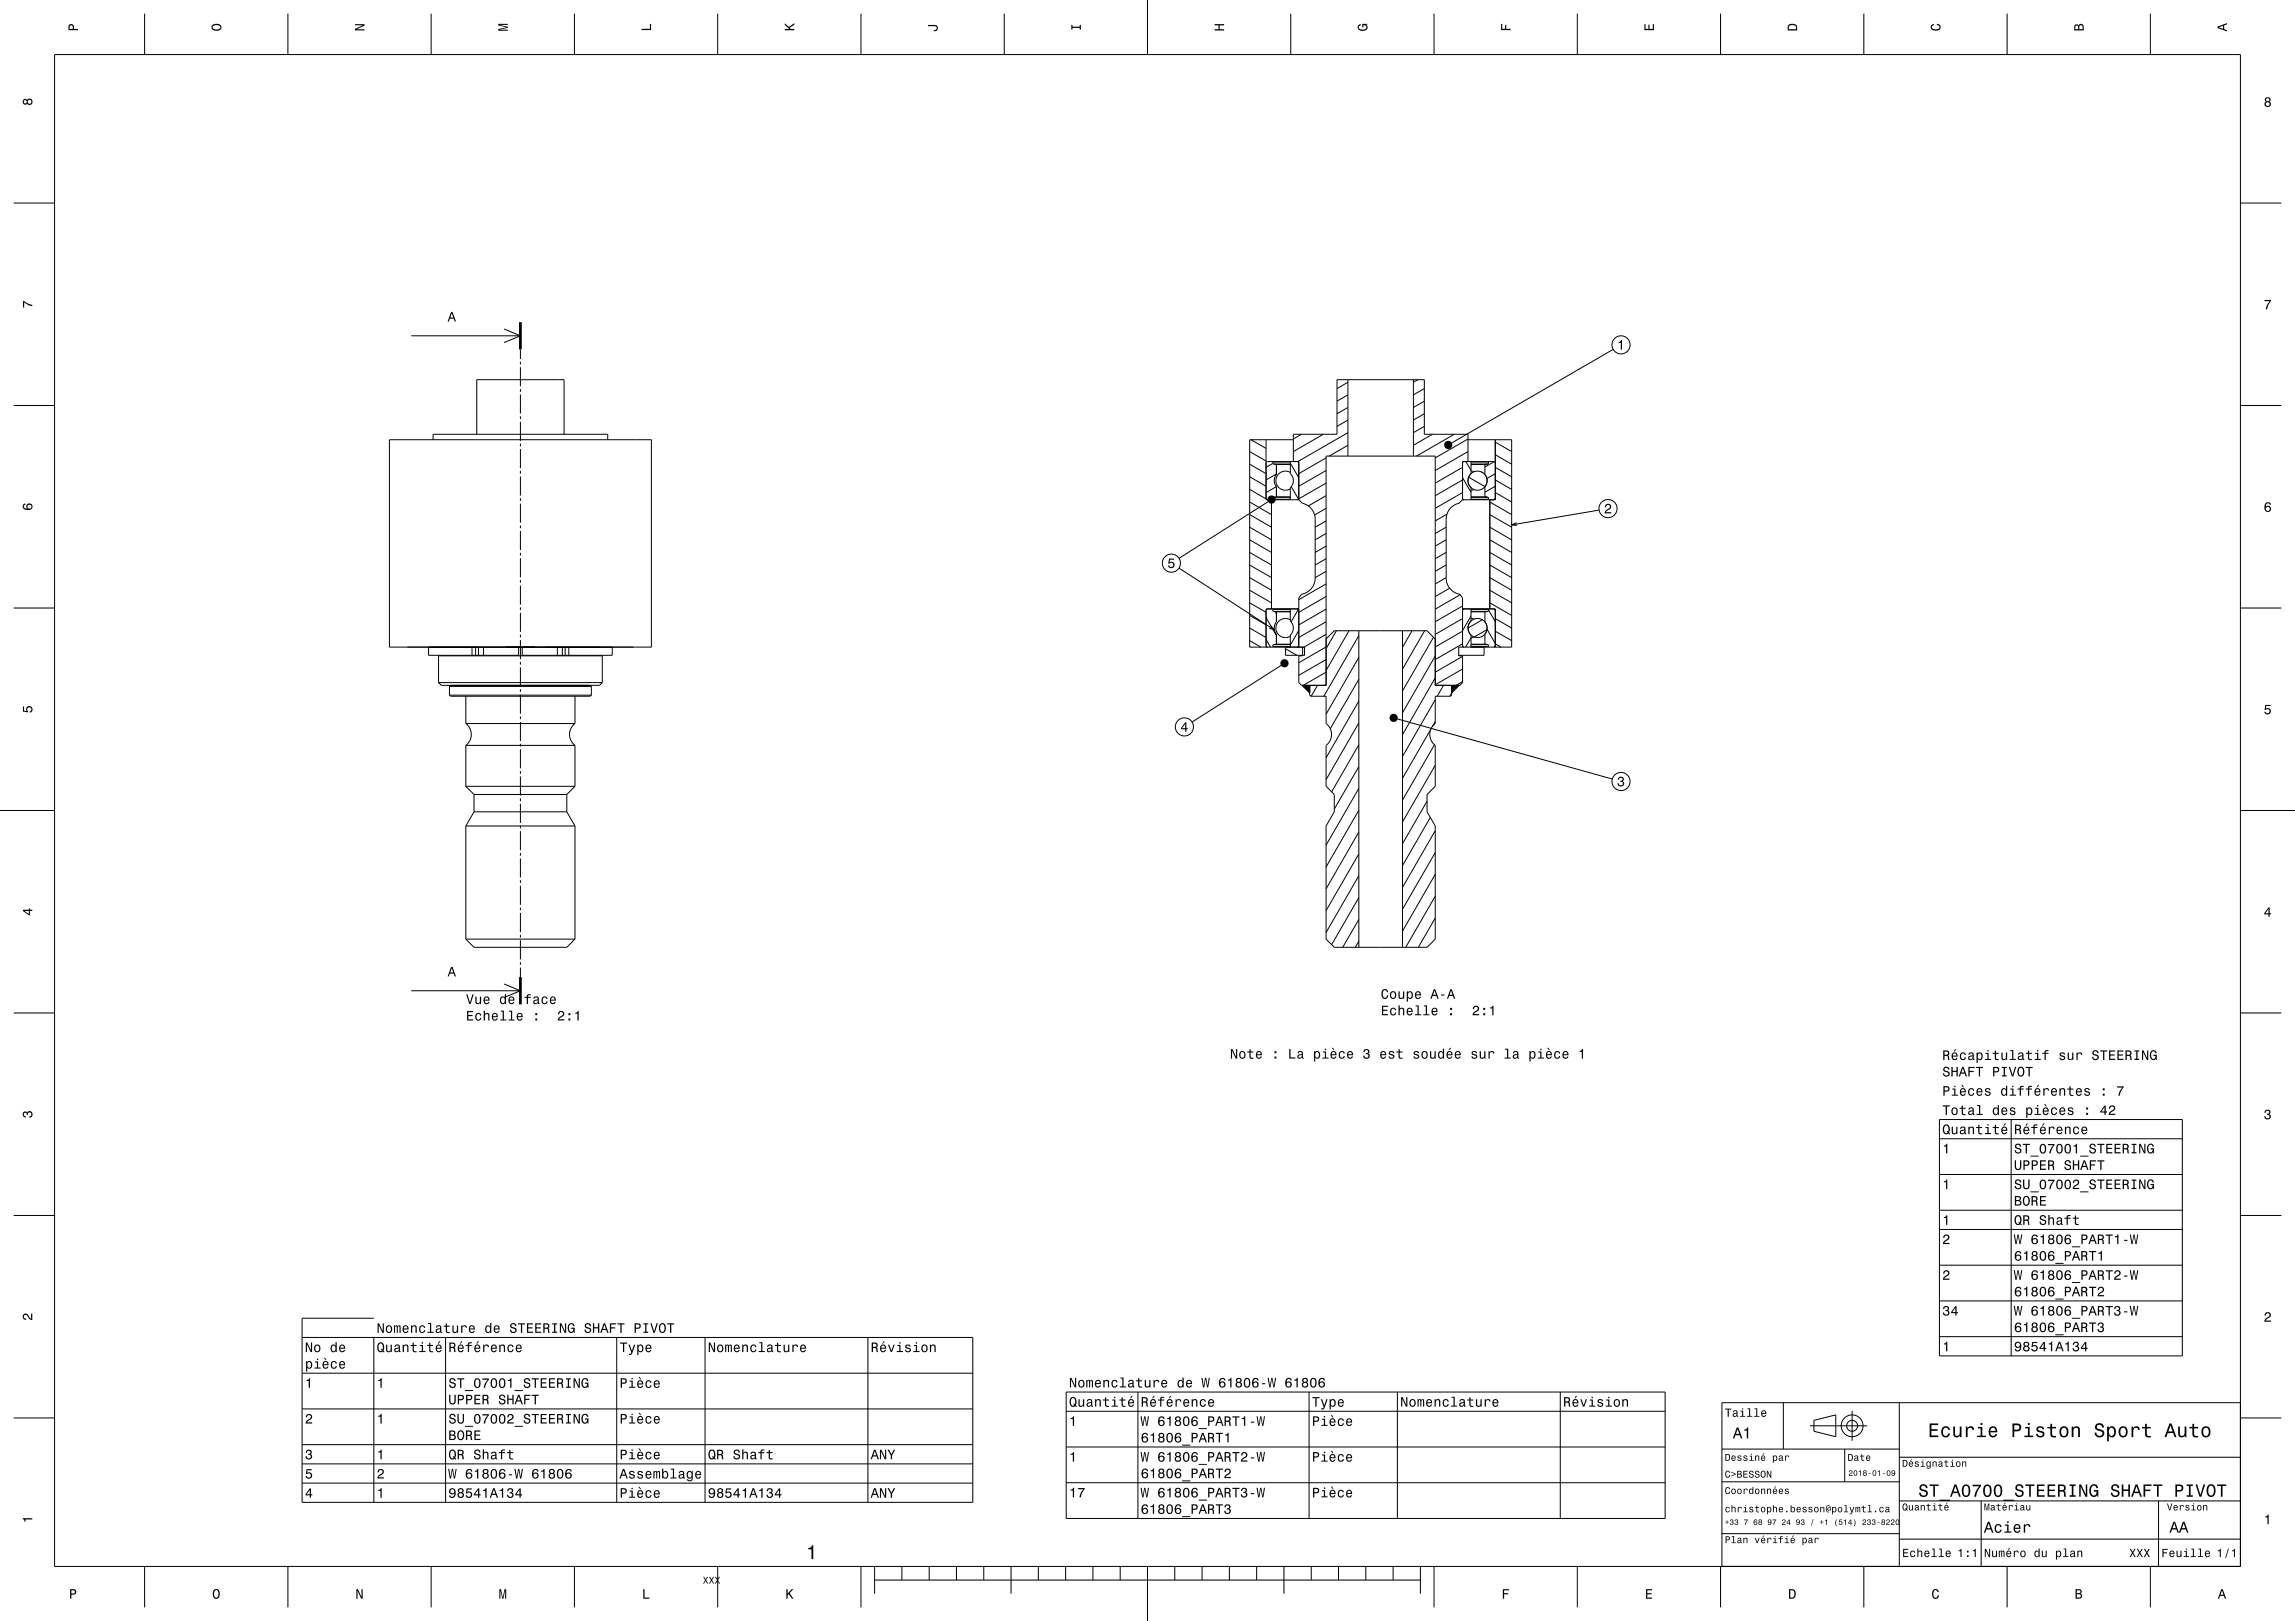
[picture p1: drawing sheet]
<svg xmlns="http://www.w3.org/2000/svg" width="841mm" height="594mm" viewBox="0 0 841 594" stroke-linecap="round" stroke-linejoin="round" font-family="sans-serif">
<g fill="#000">
<path d="M25.3 9.1l-.2 2h3.5v-.5h-1.5a1.19 1.19 0 0 0-.2-1.5 1.19 1.19 0 0 0-1.6 0zM25.6 9.5h1l.1 1.1h-1.2z" fill-rule="evenodd"/>
<path d="M78 9.1a1.2 1.2 0 0 0-.5 1.2 1.2 1.2 0 0 0 1 .9 1.93 1.93 0 0 0 2.7-1.2 2.03 2.03 0 0 0-3.2-.9zM78 9.7l1.3-.5a1.14 1.14 0 0 1 1.5 .8 1.65 1.65 0 0 1-2.9 0z" fill-rule="evenodd"/>
<path d="M130.1 8.9h3.5v.5l-2.9 1.3h2.9v.5h-3.5v-.6l2.9-1.3h-2.9z" fill-rule="evenodd"/>
<path d="M182.6 8.7h3.5v.4h-3.2l3.2 .7v.4l-3.2 .7h3.2v.4h-3.5v-.7l3.1-.6-3.1-.6z" fill-rule="evenodd"/>
<path d="M235.1 10.6h3.1v-1.8h.4v2.2h-3.5z" fill-rule="evenodd"/>
<path d="M287.6 8.5l1.5 1.4 2-1.4v.5l-1.7 1.2 .4 .4h1.3v.5h-3.5v-.5h1.6l-1.6-1.5z" fill-rule="evenodd"/>
<path d="M340.1 9.1h2.3a1.17 1.17 0 0 1 1.3 1.3 1.17 1.17 0 0 1-1.5 1v-.4a.74 .74 0 0 0 1.1-.5 .74 .74 0 0 0-.9-.9h-2.3z" fill-rule="evenodd"/>
<path d="M392.6 9.1h.4v.7h2.7v-.7h.4v1.8h-.4v-.7h-2.7v.7h-.4z" fill-rule="evenodd"/>
<path d="M445.1 8.8h3.5v.5h-1.7v1.4h1.7v.5h-3.5v-.5h1.4v-1.4h-1.4z" fill-rule="evenodd"/>
<path d="M497.8 9.2l.8-.4v.5l-.5 .2a.7 .7 0 0 0 .2 1.1l.4 .2a1.58 1.58 0 0 0 2-.8 .93 .93 0 0 0-1.1-.8v.8h-.4v-1.3h1.9v.3l-.5 .1 .4 .4a1.19 1.19 0 0 1-.9 1.7 1.6 1.6 0 0 1-2-.1 1.6 1.6 0 0 1-.3-1.9z" fill-rule="evenodd"/>
<path d="M550.1 8.8h.4v1.8h1.1v-1.5h.4v1.5h1.6v.4h-3.5z" fill-rule="evenodd"/>
<path d="M602.6 8.9h.4v1.7h1.1v-1.6h.4v1.6h1.2v-1.8h.4v2.3h-3.5z" fill-rule="evenodd"/>
<path d="M655.5 9a2.17 2.17 0 0 0-.4 2.2h3.5v-1.2a1.92 1.92 0 0 0-3.1-1zM655.8 9.4l.4-.2a1.29 1.29 0 0 1 1.5 .1 1.29 1.29 0 0 1 .5 1.4h-2.7z" fill-rule="evenodd"/>
<path d="M707.8 9.2l.8-.4v.4l-.7 .8a1.66 1.66 0 0 0 2.9 0l-.3-.5-.7-.3v-.5a1.24 1.24 0 0 1 1.4 1.1 1.24 1.24 0 0 1-1.1 1.4 1.93 1.93 0 0 1-2.6-1.2z" fill-rule="evenodd"/>
<path d="M760.3 9.2l-.2 2h3.5v-1.4a.98 .98 0 0 0-.7-1 .98 .98 0 0 0-1.2 .6l-.5-.5zM760.6 9.5h.8l.1 1.2h-1zM762.1 9.4h.9l.2 1.3h-1.2z" fill-rule="evenodd"/>
<path d="M812.6 9.7v.6l3.5 1.2v-.4l-1-.4v-1.4l1-.4v-.4zM813.1 10l1.5-.5v1z" fill-rule="evenodd"/>
<path d="M8.6 36.5a1 1 0 0 0-.1 1.5 1 1 0 0 0 1.4-.1 1.09 1.09 0 0 0 1.7 .2 1.09 1.09 0 0 0 0-1.6 1.09 1.09 0 0 0-1.7 .2l-.4-.5zM10.1 37.3a.75 .75 0 0 1 1.5 0 .75 .75 0 0 1-1.5 0zM8.7 37.3a.6 .6 0 0 1 1.2 0 .6 .6 0 0 1-1.2 0z" fill-rule="evenodd"/>
<path d="M830.2 35.9l-.3 .9 .5 .4a1.09 1.09 0 0 0-.2 1.7 1.09 1.09 0 0 0 1.6 0 1.09 1.09 0 0 0-.2-1.7 .95 .95 0 0 0 .3-1.3 .95 .95 0 0 0-1.4-.2zM830.3 38.2a.71 .71 0 0 1 1.4 0 .71 .71 0 0 1-1.4 0zM830.4 36.6a.6 .6 0 0 1 1.2 0 .6 .6 0 0 1-1.2 0z" fill-rule="evenodd"/>
<path d="M8.4 110.3h.4l1.4 .9 1.6 .5v.5l-1.5-.5-1.4-.9v1.9h-.5z" fill-rule="evenodd"/>
<path d="M165.3 114.3l-1.3 3.5h.5l.4-1h1.4l.3 1h.5l-1.3-3.5zM165.6 114.8l.5 1.5h-1.1z" fill-rule="evenodd"/>
<path d="M829.8 109.9h2.4v.4l-.9 1.4-.5 1.6h-.5l.2-.8 1.2-2.1h-1.9z" fill-rule="evenodd"/>
<path d="M593.1 125.3l1.3-.7v3.5h-.5v-2.5h-.8z" fill-rule="evenodd"/>
<path d="M8.6 184.8a1.44 1.44 0 0 0 .1 1.7 1.44 1.44 0 0 0 1.6 .4 1.26 1.26 0 0 0 1.6-.9 1.26 1.26 0 0 0-1.1-1.5 1.11 1.11 0 0 0-1.1 .7 1.11 1.11 0 0 0 .3 1.2 1.02 1.02 0 0 1-1.3-.8l.2-.5 .4-.1v-.5zM10 185.7a.75 .75 0 0 1 1.5 0 .75 .75 0 0 1-1.5 0z" fill-rule="evenodd"/>
<path d="M588.4 184.9a1.18 1.18 0 0 1 1.9 .3 1.18 1.18 0 0 1-.9 1.7l-.9 .8h1.9v.4h-2.4a2.76 2.76 0 0 1 1.8-2 .69 .69 0 0 0-.5-1.1 .69 .69 0 0 0-.7 .9h-.5z" fill-rule="evenodd"/>
<path d="M830.3 184.3a2.4 2.4 0 0 0 .2 3.2 1.16 1.16 0 0 0 1.5-.3 1.16 1.16 0 0 0-.2-1.6 1.16 1.16 0 0 0-1.5 .1 1.02 1.02 0 0 1 .8-1.3l.6 .6h.5a1.11 1.11 0 0 0-.7-1 1.11 1.11 0 0 0-1.2 .3zM830.3 186.5a.75 .75 0 0 1 1.5 0 .75 .75 0 0 1-1.5 0z" fill-rule="evenodd"/>
<path d="M428.4 204.7h1.9v.4h-1.6l-.1 1a1.21 1.21 0 0 1 1.7 .5 1.21 1.21 0 0 1-.8 1.7 1.21 1.21 0 0 1-1.5-1.1h.5a.8 .8 0 0 0 1.2 .4 .8 .8 0 0 0 0-1.3 .8 .8 0 0 0-1.2 .3h-.4z" fill-rule="evenodd"/>
<path d="M477.1 251.1h2.8v2.9z" fill-rule="evenodd"/>
<path d="M531.9 251.1h2.9l-2.9 2.9z" fill-rule="evenodd"/>
<path d="M8.4 258.9h.4v1.5l1 .2a1.21 1.21 0 0 1 .5-1.8 1.21 1.21 0 0 1 1.7 .8 1.21 1.21 0 0 1-1.1 1.6v-.5a.8 .8 0 0 0 .4-1.2 .8 .8 0 0 0-1.3-.1 .8 .8 0 0 0 .3 1.2v.4l-1.9-.2z" fill-rule="evenodd"/>
<path d="M434.3 264.7l-1.5 2.1v.5h1.5v.8h.4v-.8h.6v-.5h-.6v-2.1zM434.3 265.3v1.5h-1.1z" fill-rule="evenodd"/>
<path d="M830.1 258.3h1.9v.4h-1.5l-.2 1a1.21 1.21 0 0 1 1.8 .5 1.21 1.21 0 0 1-.8 1.7 1.21 1.21 0 0 1-1.5-1.1h.4a.8 .8 0 0 0 1.2 .4 .8 .8 0 0 0 .1-1.3 .8 .8 0 0 0-1.2 .3h-.5z" fill-rule="evenodd"/>
<path d="M593.1 284.9a1.01 1.01 0 0 1 1.6-.2 1.01 1.01 0 0 1-.1 1.5 1.18 1.18 0 0 1-.2 2.1 1.18 1.18 0 0 1-1.7-1.3h.5a.73 .73 0 0 0 .7 .9 .73 .73 0 0 0 .7-.8 .73 .73 0 0 0-.9-.6v-.4a.62 .62 0 0 0 .8-.4 .62 .62 0 0 0-.4-.8 .62 .62 0 0 0-.8 .5v.4h-.5z" fill-rule="evenodd"/>
<path d="M8.4 333.4v.4l2.1 1.6h.5v-1.6h.8v-.4h-.8v-.5h-.4v.5zM9 333.8h1.6v1.1z" fill-rule="evenodd"/>
<path d="M831.3 332.5l-1.6 2.1v.5h1.6v.8h.4v-.8h.5v-.4h-.5v-2.2zM831.3 333.1v1.6h-1.1z" fill-rule="evenodd"/>
<path d="M165.3 354.3l-1.3 3.5h.5l.4-1h1.4l.3 1h.5l-1.3-3.5zM165.6 354.8l.5 1.5h-1.1z" fill-rule="evenodd"/>
<path d="M171.2 370.5v3.5h2.2v-.5h-1.8v-1.2h1.6v-.4h-1.6v-1h1.7v-.4zM174.4 371.5a1.45 1.45 0 0 0-.2 1.7 1.45 1.45 0 0 0 1.5 .8l.7-1h-.4l-.5 .6a1.02 1.02 0 0 1-.9-1 1.02 1.02 0 0 1 1-1l.3 .5h.5a1.09 1.09 0 0 0-.8-.9 1.09 1.09 0 0 0-1.2 .3zM177.2 370.3v3.7h.5v-2l.7-.5 .5 .5v2h.5v-1.8a.88 .88 0 0 0-.6-1 .88 .88 0 0 0-1.1 .4v-1.3zM180.5 371.5a1.45 1.45 0 0 0-.2 1.7 1.45 1.45 0 0 0 1.4 .8l.7-.8-1.3 .4-.4-.9h1.7l.1-.2a1.12 1.12 0 0 0-.6-1.2 1.12 1.12 0 0 0-1.4 .2zM180.9 371.8l.7-.2 .4 .8h-1.3zM183.5 370.3v.4h.7v2.9h-.9v.4h2.3v-.4h-1v-3.3zM186.5 370.3v.4h.7v2.9h-.9v.4h2.3v-.4h-.9v-3.3zM189.6 371.5a1.45 1.45 0 0 0-.2 1.7 1.45 1.45 0 0 0 1.4 .8l.7-.8-1.3 .4-.4-.9h1.8v-.2a1.12 1.12 0 0 0-.6-1.2 1.12 1.12 0 0 0-1.4 .2zM190 371.8l.7-.2 .4 .8h-1.3zM196.2 373.2v.8h.7v-.8zM196.2 371.2v.8h.7v-.8z" fill-rule="evenodd"/>
<path d="M170.8 364.4l1.2 3.5h.5l1.1-3.5h-.5l-.9 3-.9-3zM174.2 365.2v1.8a.89 .89 0 0 0 .6 1 .89 .89 0 0 0 1.1-.5v.4h.4v-2.7h-.4l-.1 1.9-.7 .5-.4-.4-.1-2zM177.5 365.5a1.45 1.45 0 0 0-.3 1.6 1.45 1.45 0 0 0 1.5 .8l.7-.8-1.4 .5-.4-.9h1.8v-.2a1.12 1.12 0 0 0-.6-1.3 1.12 1.12 0 0 0-1.3 .3zM177.8 365.7l.8-.2 .4 .8h-1.4zM183.4 365.5a1.49 1.49 0 0 0-.2 1.5 1.49 1.49 0 0 0 1.2 1l.6-.5v.4h.4v-3.6h-.4v1.3a.89 .89 0 0 0-1.6-.1zM183.8 365.8l.2-.2a.98 .98 0 0 1 1 1 .98 .98 0 0 1-1 .9l-.3-.5zM186.6 365.5a1.46 1.46 0 0 0-.3 1.6 1.46 1.46 0 0 0 1.5 .8l.7-.8-1.3 .5-.5-.9h1.8v-.2a1.12 1.12 0 0 0-.6-1.3 1.12 1.12 0 0 0-1.3 .3zM186.9 365.7l.8-.2 .4 .8h-1.4zM192.2 365.3v.4h.8v2.2h.5v-2.2h1v-.4h-1l.1-.5 .9-.1v-.4h-.5a.8 .8 0 0 0-1 1zM195.8 365.3l-.3 .7h.4a.55 .55 0 0 1 .7-.5 .55 .55 0 0 1 .3 .7l-.2 .1a.91 .91 0 0 0-1.3 .5 .91 .91 0 0 0 .8 1.2l.9-.4 .1 .3h.5l-.2-.4v-1.6a1.02 1.02 0 0 0-.7-.8 1.02 1.02 0 0 0-1 .2zM195.9 366.9l1.1-.4v.5a.59 .59 0 0 1-.6 .6 .59 .59 0 0 1-.6-.6zM198.7 365.5a1.45 1.45 0 0 0-.2 1.7 1.45 1.45 0 0 0 1.5 .7l.7-1h-.5l-.4 .7a1.02 1.02 0 0 1-.9-1.1 1.02 1.02 0 0 1 .9-1l.4 .6h.5a1.09 1.09 0 0 0-.8-1 1.09 1.09 0 0 0-1.2 .4zM201.8 365.5a1.46 1.46 0 0 0-.3 1.6 1.46 1.46 0 0 0 1.5 .8l.7-.8-1.4 .5-.4-.9h1.8v-.2a1.12 1.12 0 0 0-.6-1.3 1.12 1.12 0 0 0-1.3 .3zM202.1 365.7l.8-.2 .3 .8h-1.3z" fill-rule="evenodd"/>
<path d="M204.8 370.8l-.3 .9h.4a.71 .71 0 0 1 .5-.8 .71 .71 0 0 1 .9 .5 .71 .71 0 0 1-.5 .8l-.3 .2a1.64 1.64 0 0 0-1.1 1.6h2.4v-.5h-1.9l.8-.8a1.17 1.17 0 0 0 1-1.6 1.17 1.17 0 0 0-1.9-.3zM208.3 373.2v.8h.7v-.8zM208.3 371.2v.8h.7v-.8zM210.8 371.1v.4h.8v2.5h.5v-3.6z" fill-rule="evenodd"/>
<path d="M506.4 368.5v3.5h2.2v-.4h-1.7v-1.2h1.5v-.4h-1.5v-1h1.7v-.5zM509.7 369.6a1.45 1.45 0 0 0-.3 1.7 1.45 1.45 0 0 0 1.5 .8l.7-1h-.4l-.4 .6a1.02 1.02 0 0 1-1-1 1.02 1.02 0 0 1 1-1l.4 .5h.4a1.09 1.09 0 0 0-.7-.9 1.09 1.09 0 0 0-1.2 .3zM512.5 368.4v3.6h.4v-1.5a.63 .63 0 0 1 .6-.9 .63 .63 0 0 1 .6 .7v1.7h.5v-1.7a.88 .88 0 0 0-.6-1 .88 .88 0 0 0-1.1 .4v-1.3zM515.8 369.6a1.45 1.45 0 0 0-.3 1.7 1.45 1.45 0 0 0 1.4 .8l.7-.8-1.3 .4-.4-.9h1.8v-.2a1.12 1.12 0 0 0-.6-1.2 1.12 1.12 0 0 0-1.3 .2zM516.1 369.8l.8-.1 .3 .7h-1.3zM518.7 368.4v.4h.7v2.9h-.9v.3h2.3v-.3h-.9v-3.3zM521.8 368.4v.4h.7v2.9h-.9v.3h2.2v-.3h-.9v-3.3zM524.9 369.6a1.45 1.45 0 0 0-.3 1.7 1.45 1.45 0 0 0 1.5 .8l.7-.8-1.4 .4-.4-.9h1.8v-.2a1.12 1.12 0 0 0-.6-1.2 1.12 1.12 0 0 0-1.3 .2zM525.2 369.8l.8-.1 .3 .7h-1.3zM531.4 371.3v.7h.7v-.7zM531.4 369.3v.8h.7v-.8z" fill-rule="evenodd"/>
<path d="M506.6 362.9a2.02 2.02 0 0 0 .9 3.2 1.32 1.32 0 0 0 1.3-1.4h-.5l-.1 .4a.67 .67 0 0 1-.6 .5 .67 .67 0 0 1-.7-.3l-.2-1.1a1.14 1.14 0 0 1 .8-1.4l.5 .2 .2 .5h.5a1.19 1.19 0 0 0-.8-1 1.19 1.19 0 0 0-1.3 .4zM509.6 363.6a1.45 1.45 0 0 0-.2 1.7 1.45 1.45 0 0 0 1.6 .7 1.39 1.39 0 0 0 .6-1.9 1.39 1.39 0 0 0-2-.5zM510 363.9l.2-.2a.99 .99 0 0 1 1 .9 .99 .99 0 0 1-1 1l-.4-.5zM512.5 363.3v1.8a.89 .89 0 0 0 .6 .9 .89 .89 0 0 0 1.1-.4v.4h.4v-2.7h-.5v1.9l-.7 .5-.5-.4v-2zM515.5 363.3v3.7h.4v-1.4a.93 .93 0 0 0 1 .5 .93 .93 0 0 0 .8-.9 1.27 1.27 0 0 0 0-1.4 1.27 1.27 0 0 0-1.4-.5l-.4 .4v-.4zM516.1 363.9l.2-.2a.98 .98 0 0 1 1 .9 .98 .98 0 0 1-1 1l-.3-.5zM518.8 363.6a1.46 1.46 0 0 0-.3 1.6 1.46 1.46 0 0 0 1.5 .8l.7-.8-1.3 .4-.4-.8h1.7v-.2a1.12 1.12 0 0 0-.6-1.3 1.12 1.12 0 0 0-1.3 .3zM519.1 363.8l.8-.2 .4 .8h-1.3zM525.4 362.5l-1.3 3.5h.5l.4-1h1.4l.3 1h.5l-1.3-3.5zM525.7 363l.5 1.5h-1.1zM528.1 364.4v.4h1.2v-.4zM531.5 362.5l-1.3 3.5h.5l.3-1h1.4l.4 1h.5l-1.3-3.5zM531.7 363l.6 1.5h-1.1z" fill-rule="evenodd"/>
<path d="M540 368.8l-.3 1h.5a.7 .7 0 0 1 .5-.9 .7 .7 0 0 1 .8 .5 .7 .7 0 0 1-.5 .9l-.3 .2a1.63 1.63 0 0 0-1.1 1.5h2.4v-.4h-1.9l.9-.8a1.17 1.17 0 0 0 .9-1.7 1.17 1.17 0 0 0-1.9-.3zM543.5 371.3v.7h.7v-.7zM543.5 369.3v.8h.7v-.8zM546 369.2v.3h.8v2.5h.5v-3.5z" fill-rule="evenodd"/>
<path d="M451.1 384.4v3.5h.4v-2.9l1.3 2.9h.6v-3.5h-.5v2.9l-1.3-2.9zM454.4 385.5a1.45 1.45 0 0 0-.2 1.7 1.45 1.45 0 0 0 1.5 .7 1.39 1.39 0 0 0 .7-1.9 1.39 1.39 0 0 0-2-.5zM454.7 385.8l.2-.2a.99 .99 0 0 1 1.1 1 .99 .99 0 0 1-1.1 .9l-.3-.5zM457.8 384.5v.8h-.7v.4h.7l.1 1.8a1.05 1.05 0 0 0 1.4 .5v-.4l-.9-.1-.1-.5v-1.3h1v-.4h-1v-.8zM460.5 385.5a1.46 1.46 0 0 0-.2 1.6 1.46 1.46 0 0 0 1.4 .8l.7-.8-1.3 .5-.4-.9h1.7l.1-.2a1.12 1.12 0 0 0-.6-1.3 1.12 1.12 0 0 0-1.4 .3zM460.9 385.7l.7-.1 .4 .7h-1.3zM467.1 387.2v.7h.6v-.7zM467.1 385.2v.8h.6v-.8zM472.5 384.4v3.5h2.2v-.4h-1.8v-3.1zM475.8 385.3l-.3 .7h.4a.55 .55 0 0 1 .7-.5 .55 .55 0 0 1 .3 .7 1.07 1.07 0 0 0-1.2 .3 1.07 1.07 0 0 0-.1 1.3 1.06 1.06 0 0 0 1.5-.2l.1 .3h.5l-.2-.4v-1.6a1.02 1.02 0 0 0-.7-.8 1.02 1.02 0 0 0-1 .2zM475.9 386.9l1.1-.4v.5a.59 .59 0 0 1-.6 .6 .59 .59 0 0 1-.6-.6zM481.5 385.2v3.8h.5v-1.5a.93 .93 0 0 0 1 .5 .93 .93 0 0 0 .7-.8 1.27 1.27 0 0 0 0-1.5 1.27 1.27 0 0 0-1.4-.5l-.3 .4v-.4zM482.1 385.8l.3-.2a.98 .98 0 0 1 .9 1 .98 .98 0 0 1-.9 .9l-.4-.5zM484.8 385.3v.4h.7v1.8h-.9v.4h2.2v-.4h-.9v-2.2zM485.5 384.3v.5h.4v-.5zM488 384l.7 .8h.3l-.5-.8zM487.8 385.5a1.45 1.45 0 0 0-.2 1.6 1.45 1.45 0 0 0 1.4 .8l.7-.8-1.3 .5-.4-.9h1.8v-.2a1.12 1.12 0 0 0-.6-1.3 1.12 1.12 0 0 0-1.4 .3zM488.2 385.7l.7-.1 .4 .7h-1.3zM490.9 385.5a1.45 1.45 0 0 0-.3 1.7 1.45 1.45 0 0 0 1.5 .7l.7-1h-.4l-.4 .7a1.01 1.01 0 0 1-1-1.1 1.01 1.01 0 0 1 1-1l.4 .6h.4a1.09 1.09 0 0 0-.8-1 1.09 1.09 0 0 0-1.1 .4zM493.9 385.5a1.45 1.45 0 0 0-.2 1.6 1.45 1.45 0 0 0 1.4 .8l.7-.8-1.3 .5-.4-.9h1.7l.1-.2a1.12 1.12 0 0 0-.6-1.3 1.12 1.12 0 0 0-1.4 .3zM494.3 385.7l.7-.1 .4 .7h-1.3zM499.9 384.7l-.3 .8h.5a.62 .62 0 0 1 .3-.7 .62 .62 0 0 1 .8 .2 .62 .62 0 0 1-.2 .9h-.5v.4a.74 .74 0 0 1 .9 .6 .74 .74 0 0 1-.7 .8 .74 .74 0 0 1-.7-.9h-.5a1.15 1.15 0 0 0 1.6 1.2 1.15 1.15 0 0 0 .3-2 1.01 1.01 0 0 0 0-1.5 1.01 1.01 0 0 0-1.5 .2zM506.1 385.5a1.46 1.46 0 0 0-.3 1.6 1.46 1.46 0 0 0 1.4 .8l.7-.8-1.3 .5-.4-.9h1.8v-.2a1.12 1.12 0 0 0-.6-1.3 1.12 1.12 0 0 0-1.3 .3zM506.4 385.7l.8-.1 .3 .7h-1.3zM509.2 385.3l-.3 .6 .2 .5 1.3 .5a.6 .6 0 0 1-.5 .8 .6 .6 0 0 1-.6-.6h-.5a1.03 1.03 0 0 0 1.3 .9 1.03 1.03 0 0 0 .7-1.4l-1.4-.5a.53 .53 0 0 1 .5-.7 .53 .53 0 0 1 .6 .5h.4a1.08 1.08 0 0 0-1.7-.6zM512.5 384.5v.8h-.8v.4h.8v1.8a1.05 1.05 0 0 0 1.5 .5v-.4l-1-.1-.1-.5v-1.3h1.1v-.4h-1.1v-.8zM518.3 385.3l-.3 .6 .2 .5 1.4 .5a.6 .6 0 0 1-.5 .8 .6 .6 0 0 1-.7-.6h-.5a1.03 1.03 0 0 0 1.3 .9 1.03 1.03 0 0 0 .7-1.4l-1.4-.5a.53 .53 0 0 1 .5-.7 .53 .53 0 0 1 .6 .5h.4a1.09 1.09 0 0 0-1.7-.6zM521.2 385.5a1.45 1.45 0 0 0-.2 1.7 1.45 1.45 0 0 0 1.5 .7 1.39 1.39 0 0 0 .7-1.9 1.39 1.39 0 0 0-2-.5zM521.5 385.8l.2-.2a.99 .99 0 0 1 1.1 1 .99 .99 0 0 1-1.1 .9l-.3-.5zM524 385.2v1.8a.89 .89 0 0 0 .6 1 .89 .89 0 0 0 1.1-.5v.4h.4v-2.7h-.4l-.1 1.9-.6 .5-.5-.4v-2zM527.2 385.5a1.49 1.49 0 0 0-.3 1.5 1.49 1.49 0 0 0 1.3 1l.5-.5v.4h.5v-3.6h-.5v1.3l-.7-.5zM527.6 385.8l.2-.2a.98 .98 0 0 1 .9 1 .98 .98 0 0 1-.9 .9l-.4-.5zM531.3 384l-.5 .8h.3l.7-.8zM530.3 385.5a1.45 1.45 0 0 0-.2 1.6 1.45 1.45 0 0 0 1.4 .8l.7-.8-1.3 .5-.4-.9h1.8v-.2a1.12 1.12 0 0 0-.6-1.3 1.12 1.12 0 0 0-1.4 .3zM530.7 385.7l.7-.1 .4 .7h-1.3zM533.4 385.5a1.45 1.45 0 0 0-.3 1.6 1.45 1.45 0 0 0 1.5 .8l.7-.8-1.4 .5-.4-.9h1.8v-.2a1.12 1.12 0 0 0-.6-1.3 1.12 1.12 0 0 0-1.3 .3zM533.7 385.7l.8-.1 .4 .7h-1.4zM539.5 385.3l-.2 .6 .1 .5 1.4 .5a.6 .6 0 0 1-.5 .8 .6 .6 0 0 1-.7-.6h-.4a1.03 1.03 0 0 0 1.3 .9 1.03 1.03 0 0 0 .6-1.4l-1.3-.5a.53 .53 0 0 1 .4-.7 .53 .53 0 0 1 .6 .5h.5a1.08 1.08 0 0 0-1.8-.6zM542.2 385.2v1.8a.89 .89 0 0 0 .7 1 .89 .89 0 0 0 1-.5v.4h.4v-2.7h-.4v1.9l-.7 .5-.5-.4v-2zM545.5 385.2v2.7h.4l.2-2.2 .7-.2 .3 .5h.5a.89 .89 0 0 0-.7-.9 .89 .89 0 0 0-1 .5v-.4zM551.6 384.3v.4h.6v2.8h-.9v.4h2.3v-.4h-.9v-3.2zM554.7 385.3l-.3 .7h.4a.55 .55 0 0 1 .7-.5 .55 .55 0 0 1 .4 .7 1.07 1.07 0 0 0-1.3 .3 1.07 1.07 0 0 0-.1 1.3 1.06 1.06 0 0 0 1.5-.2l.1 .3h.6l-.3-.4v-1.6a1.02 1.02 0 0 0-1.7-.6zM554.9 386.9l1.1-.4v.5a.59 .59 0 0 1-.6 .6 .59 .59 0 0 1-.6-.6zM560.4 385.2v3.8h.5v-1.5a.93 .93 0 0 0 1 .5 .93 .93 0 0 0 .7-.8 1.27 1.27 0 0 0 0-1.5 1.27 1.27 0 0 0-1.4-.5l-.3 .4v-.4zM561.1 385.8l.2-.2a.98 .98 0 0 1 1 1 .98 .98 0 0 1-1 .9l-.4-.5zM563.7 385.3v.4h.7v1.8h-.9v.4h2.3v-.4h-.9v-2.2zM564.4 384.3v.5h.5v-.5zM566.9 384l.8 .8h.2l-.5-.8zM566.8 385.5a1.46 1.46 0 0 0-.3 1.6 1.46 1.46 0 0 0 1.5 .8l.7-.8-1.4 .5-.4-.9h1.8v-.2a1.12 1.12 0 0 0-.6-1.3 1.12 1.12 0 0 0-1.3 .3zM567.1 385.7l.8-.1 .4 .7h-1.4zM569.8 385.5a1.45 1.45 0 0 0-.2 1.7 1.45 1.45 0 0 0 1.5 .7l.7-1h-.5l-.4 .7a1.01 1.01 0 0 1-.9-1.1 1.01 1.01 0 0 1 .9-1l.4 .6h.4a1.09 1.09 0 0 0-.7-1 1.09 1.09 0 0 0-1.2 .4zM572.9 385.5a1.45 1.45 0 0 0-.3 1.6 1.45 1.45 0 0 0 1.4 .8l.7-.8-1.3 .5-.4-.9h1.8v-.2a1.12 1.12 0 0 0-.6-1.3 1.12 1.12 0 0 0-1.3 .3zM573.2 385.7l.7-.1 .4 .7h-1.3zM578.8 385.1v.3h.8v2.5h.5v-3.5z" fill-rule="evenodd"/>
<path d="M712.1 384.9v3.5h.5v-1.5l1 .1 .3 1.4h.5l-.2-1.5-.3-.2a.97 .97 0 0 0 .4-1.1 .97 .97 0 0 0-1-.7zM712.6 385.3h.5a.6 .6 0 0 1 .7 .6 .6 .6 0 0 1-.7 .6h-.5zM716.4 384.5l-.5 .8h.3l.7-.8zM715.4 386a1.46 1.46 0 0 0-.2 1.6 1.46 1.46 0 0 0 1.4 .8l.7-.8-1.3 .5-.4-.9h1.8v-.2a1.12 1.12 0 0 0-.6-1.3 1.12 1.12 0 0 0-1.4 .3zM715.8 386.2l.7-.2 .4 .8h-1.3zM718.5 386a1.45 1.45 0 0 0-.3 1.7 1.45 1.45 0 0 0 1.5 .7l.7-1h-.4l-.4 .7a1.02 1.02 0 0 1-1-1.1 1.02 1.02 0 0 1 1-1l.4 .6h.4a1.09 1.09 0 0 0-.7-1 1.09 1.09 0 0 0-1.2 .4zM721.6 385.8l-.3 .7h.4a.55 .55 0 0 1 .7-.5 .55 .55 0 0 1 .4 .7l-.2 .1a.91 .91 0 0 0-1.3 .5 .91 .91 0 0 0 .7 1.2l.9-.4 .1 .3h.6v-.3l-.3-.1v-1.6a1.02 1.02 0 0 0-.7-.8 1.02 1.02 0 0 0-1 .2zM721.7 387.4l1.1-.4v.5a.59 .59 0 0 1-.5 .6 .59 .59 0 0 1-.6-.6zM724.3 385.7v3.8h.4v-1.5a.93 .93 0 0 0 1 .5 .93 .93 0 0 0 .8-.8 1.27 1.27 0 0 0 0-1.5 1.27 1.27 0 0 0-1.4-.5l-.4 .4v-.4zM724.9 386.3l.2-.2a.98 .98 0 0 1 1 1 .98 .98 0 0 1-1 .9l-.3-.5zM727.6 385.8v.4h.7v1.8h-.9v.4h2.2v-.4h-.9v-2.2zM728.3 384.8v.5h.4v-.5zM731 385v.8h-.8v.4h.8v1.8a1.04 1.04 0 0 0 1.4 .5v-.4l-.9-.1-.1-.5v-1.3h1v-.4h-1v-.8zM733.4 385.7v1.8a.89 .89 0 0 0 .6 1 .89 .89 0 0 0 1.1-.5v.4h.4v-2.7h-.4l-.1 1.9-.6 .5-.5-.4v-2zM736.7 384.8v.4h.6v2.8h-.9v.4h2.3v-.4h-.9v-3.2zM739.8 385.8l-.3 .7h.4a.55 .55 0 0 1 .7-.5 .55 .55 0 0 1 .4 .7l-.2 .1a.91 .91 0 0 0-1.3 .5 .91 .91 0 0 0 .7 1.2l.9-.4 .1 .3h.6l-.3-.4v-1.6a1.02 1.02 0 0 0-.7-.8 1.02 1.02 0 0 0-1 .2zM740 387.4l1.1-.4v.5a.59 .59 0 0 1-.6 .6 .59 .59 0 0 1-.6-.6zM743.1 385v.8h-.7v.4h.7l.1 1.8a1.05 1.05 0 0 0 1.4 .5v-.4l-.9-.1-.1-.5v-1.3h1v-.4h-1v-.8zM745.8 385.8v.4h.7v1.8h-.9v.4h2.2v-.4h-.9v-2.2zM746.5 384.8v.5h.4v-.5zM748.4 385.8v.4h.8v2.2h.5v-2.2h1v-.4h-1l.1-.5 .9-.1v-.4h-.5a.8 .8 0 0 0-1 1zM755 385.8l-.3 .6 .2 .5 1.4 .5a.6 .6 0 0 1-.5 .8 .6 .6 0 0 1-.7-.6h-.4a1.03 1.03 0 0 0 1.2 .9 1.03 1.03 0 0 0 .7-1.4l-1.3-.5a.54 .54 0 0 1 .4-.7 .54 .54 0 0 1 .6 .5h.4a1.09 1.09 0 0 0-1.7-.6zM757.7 385.7v1.8a.89 .89 0 0 0 .6 1 .89 .89 0 0 0 1.1-.5v.4h.4v-2.7h-.4l-.1 1.9-.7 .5-.4-.4-.1-2zM760.9 385.7v2.7h.5l.1-2.2 .8-.2 .3 .5h.4a.89 .89 0 0 0-.7-.9 .89 .89 0 0 0-1 .6v-.5zM767 385.1a1.09 1.09 0 0 0-.1 1.3 1.09 1.09 0 0 0 1.2 .5 .64 .64 0 0 1 .5 .9 .64 .64 0 0 1-1 .2l-.5-.7h-.5a1.21 1.21 0 0 0 1.5 1.2 1.21 1.21 0 0 0 .7-1.8l-1.2-.4a.62 .62 0 0 1-.1-1.1 .62 .62 0 0 1 1 .4l.1 .4 .4-.1a1.19 1.19 0 0 0-.7-1 1.19 1.19 0 0 0-1.3 .2zM769.6 384.9v.4h1.1v3.1h.4v-3.1h1.1v-.4zM772.9 384.9v3.5h2.2v-.4h-1.8v-1.2h1.6v-.4h-1.6v-1.1h1.8v-.4zM775.9 384.9v3.5h2.2v-.4h-1.7v-1.2h1.5v-.4h-1.5v-1.1h1.7v-.4zM778.9 384.9v3.5h.5v-1.5l1 .1 .3 1.4h.5l-.2-1.5-.3-.2a.97 .97 0 0 0 .4-1.1 .97 .97 0 0 0-1-.7zM779.4 385.3h.5a.6 .6 0 0 1 .7 .6 .6 .6 0 0 1-.7 .6h-.5zM782.2 384.9v.4h.6v2.7h-.6v.4h1.7v-.4h-.6v-2.7h.6v-.4zM784.9 384.9v3.5h.5v-2.9l1.3 2.9h.5v-3.5h-.4v2.9l-1.3-2.9zM788.2 385.3a1.9 1.9 0 0 0 1.2 3.2l.6-.6 .1 .5h.3v-1.9h-1.3v.4l.8 .1a.85 .85 0 0 1-1.1 1 1.51 1.51 0 0 1-.6-1.6 1.51 1.51 0 0 1 1.2-1.1l.4 .7h.5a1.19 1.19 0 0 0-.8-1.2 1.19 1.19 0 0 0-1.3 .5z" fill-rule="evenodd"/>
<path d="M712.4 391.2a1.09 1.09 0 0 0-.2 1.3 1.09 1.09 0 0 0 1.3 .5 .64 .64 0 0 1 .4 .9 .64 .64 0 0 1-1 .2l-.5-.8h-.4a1.21 1.21 0 0 0 1.5 1.3 1.21 1.21 0 0 0 .7-1.8l-1.2-.4a.62 .62 0 0 1-.1-1.1 .62 .62 0 0 1 1 .4v.3h.5a1.19 1.19 0 0 0-.7-1.1 1.19 1.19 0 0 0-1.3 .3zM715.1 391v3.5h.5v-1.7h1.4v1.7h.4v-3.5h-.4v1.4h-1.4v-1.4zM719 391l-1.2 3.5h.4l.4-1.1h1.4l.4 1.1h.4l-1.2-3.5zM719.3 391.5l.5 1.5h-1zM721.3 391v3.5h.5v-1.7h1.4v-.4h-1.4v-1h1.8v-.4zM724.1 391v.4h1v3.1h.5v-3.1h1.1v-.4zM730.4 391v3.5h.4v-1.5a1.19 1.19 0 0 0 1.5-.3 1.19 1.19 0 0 0 .1-1.5zM730.8 391.4h.7a.6 .6 0 0 1 .7 .6 .6 .6 0 0 1-.8 .5h-.6zM733.6 391v.4h.6v2.6h-.6v.5h1.8v-.5h-.7v-2.6h.7v-.4zM736.1 391l1.2 3.5h.5l1.1-3.5h-.5l-.9 2.9-.9-2.9zM739.6 391.3a2.04 2.04 0 0 0 .9 3.3 1.93 1.93 0 0 0 1.4-1.9 1.93 1.93 0 0 0-1.4-1.8zM740.2 391.4l.3-.1a1.65 1.65 0 0 1 0 2.8 1.68 1.68 0 0 1-.3-2.7zM742.3 391v.4h1v3.1h.5v-3.1h1.1v-.4z" fill-rule="evenodd"/>
<path d="M8.6 407.6a.85 .85 0 0 1 1.4 .1 1.18 1.18 0 0 1 2 .2 1.18 1.18 0 0 1-1.3 1.7v-.5a.72 .72 0 0 0 .9-.7 .72 .72 0 0 0-.8-.7 .72 .72 0 0 0-.6 .9h-.4a.62 .62 0 0 0-.4-.8 .62 .62 0 0 0-.8 .4 .62 .62 0 0 0 .5 .8h.4l-.1 .5a1.17 1.17 0 0 1-1-.7 1.17 1.17 0 0 1 .2-1.2z" fill-rule="evenodd"/>
<path d="M712.2 398v3.5h.4v-1.5a1.19 1.19 0 0 0 1.5-.2 1.19 1.19 0 0 0 .1-1.5zM712.6 398.4h.6a.59 .59 0 0 1 .7 .6 .59 .59 0 0 1-.7 .6h-.6zM715.4 398.9v.4h.7v1.8h-.9v.4h2.3v-.4h-.9v-2.2zM716.1 397.9v.5h.5v-.5zM718.7 397.6l.7 .8h.3l-.6-.8zM718.5 399.1a1.45 1.45 0 0 0-.3 1.6 1.45 1.45 0 0 0 1.5 .8l.7-.8-1.4 .4-.4-.8h1.8v-.2a1.12 1.12 0 0 0-.6-1.3 1.12 1.12 0 0 0-1.3 .3zM718.8 399.3l.8-.2 .4 .8h-1.4zM721.5 399.1a1.45 1.45 0 0 0-.2 1.7 1.45 1.45 0 0 0 1.5 .7l.7-1h-.5l-.4 .7a1.02 1.02 0 0 1-.9-1.1 1.02 1.02 0 0 1 .9-1l.4 .6h.4a1.09 1.09 0 0 0-.7-1 1.09 1.09 0 0 0-1.2 .4zM724.6 399.1a1.45 1.45 0 0 0-.3 1.6 1.45 1.45 0 0 0 1.4 .8l.7-.8-1.3 .4-.4-.8h1.8v-.2a1.12 1.12 0 0 0-.6-1.3 1.12 1.12 0 0 0-1.3 .3zM724.9 399.3l.7-.2 .4 .8h-1.3zM727.6 398.9l-.2 .6 .2 .5 1.3 .5a.6 .6 0 0 1-.5 .8 .6 .6 0 0 1-.6-.6h-.5a1.03 1.03 0 0 0 1.3 .9 1.03 1.03 0 0 0 .7-1.4l-1.4-.5a.53 .53 0 0 1 .4-.7 .53 .53 0 0 1 .7 .5h.4a1.09 1.09 0 0 0-1.8-.6zM733.6 399.1a1.49 1.49 0 0 0-.3 1.5 1.49 1.49 0 0 0 1.3 1l.5-.5v.4h.4v-3.6h-.4v1.3a.89 .89 0 0 0-1.5-.1zM733.9 399.4l.2-.2a.98 .98 0 0 1 1 1 .98 .98 0 0 1-1 .9l-.3-.5zM736.7 398.9v.4h.7v1.8h-.9v.4h2.2v-.4h-.9v-2.2zM737.4 397.9v.5h.4v-.5zM739.3 398.9v.4h.8v2.2h.5v-2.2h1v-.4h-1l.1-.5 .9-.1v-.4h-.5a.81 .81 0 0 0-1 1zM742.3 398.9v.4h.9v2.2h.4v-2.2h1v-.4h-1l.1-.5 .9-.1v-.4h-.5a.81 .81 0 0 0-.9 1zM746.8 397.6l-.5 .8h.3l.7-.8zM745.8 399.1a1.45 1.45 0 0 0-.2 1.6 1.45 1.45 0 0 0 1.4 .8l.7-.8-1.3 .4-.4-.8h1.7v-.2a1.12 1.12 0 0 0-.5-1.3 1.12 1.12 0 0 0-1.4 .3zM746.2 399.3l.7-.2 .4 .8h-1.3zM748.8 398.8v2.7h.4l.2-2.2 .7-.2 .3 .5h.5a.89 .89 0 0 0-.7-.9 .89 .89 0 0 0-1 .5v-.4zM751.9 399.1a1.45 1.45 0 0 0-.3 1.6 1.45 1.45 0 0 0 1.5 .8l.7-.8-1.4 .4-.4-.8h1.8v-.2a1.12 1.12 0 0 0-.6-1.3 1.12 1.12 0 0 0-1.3 .3zM752.2 399.3l.8-.2 .3 .8h-1.3zM754.7 398.8v2.7h.4l.1-1.9 .6-.5 .5 .4v2h.5v-1.8a.89 .89 0 0 0-.6-1 .89 .89 0 0 0-1.1 .5v-.4zM758.3 398.1v.8h-.8v.4h.8v1.8a1.05 1.05 0 0 0 1.5 .5v-.4l-.9-.1-.1-.6v-1.2h1v-.4h-1v-.8zM761 399.1a1.45 1.45 0 0 0-.3 1.6 1.45 1.45 0 0 0 1.5 .8l.7-.8-1.4 .4-.4-.8h1.8v-.2a1.12 1.12 0 0 0-.6-1.3 1.12 1.12 0 0 0-1.3 .3zM761.3 399.3l.8-.2 .4 .8h-1.4zM764.1 398.9l-.3 .6 .2 .5 1.4 .5a.6 .6 0 0 1-.5 .8 .6 .6 0 0 1-.7-.6h-.4a1.03 1.03 0 0 0 1.2 .9 1.03 1.03 0 0 0 .7-1.4l-1.3-.5a.54 .54 0 0 1 .4-.7 .54 .54 0 0 1 .6 .5h.4a1.08 1.08 0 0 0-1.7-.6zM770.6 400.8v.7h.7v-.7zM770.6 398.8v.7h.7v-.7zM775.8 398.1v.4h1.9l-1.3 2.2-.1 .8h.5l.4-1.6 1-1.4v-.4z" fill-rule="evenodd"/>
<path d="M711.9 405v.5h1.1v3h.5v-3h1v-.5zM715.4 406.1a1.45 1.45 0 0 0-.2 1.7 1.45 1.45 0 0 0 1.5 .7 1.39 1.39 0 0 0 .7-1.9 1.39 1.39 0 0 0-2-.5zM715.7 406.4l.2-.2a.99 .99 0 0 1 1.1 1 .99 .99 0 0 1-1.1 1l-.3-.5zM718.8 405.1v.8h-.7v.4h.7l.1 1.8a1.05 1.05 0 0 0 1.4 .5v-.4l-.9-.1-.1-.5v-1.3h1v-.4h-1v-.8zM721.6 406l-.3 .6h.4a.55 .55 0 0 1 .7-.5 .55 .55 0 0 1 .4 .8 1.07 1.07 0 0 0-1.3 .2 1.07 1.07 0 0 0-.1 1.3 1.06 1.06 0 0 0 1.5-.2l.1 .3 .6 .1v-.4h-.3v-1.6a1.02 1.02 0 0 0-.7-.9 1.02 1.02 0 0 0-1 .3zM721.7 407.5l1.1-.3v.4a.59 .59 0 0 1-.5 .7 .59 .59 0 0 1-.6-.7zM724.5 404.9v.4h.7v2.9h-.9v.3h2.3v-.3h-1v-3.3zM730.5 406.1a1.49 1.49 0 0 0-.3 1.6 1.49 1.49 0 0 0 1.3 .9l.6-.5v.4h.4v-3.6h-.4v1.4l-.8-.6zM730.9 406.4l.2-.2a.98 .98 0 0 1 1 1 .98 .98 0 0 1-1 1l-.4-.6zM733.7 406.1a1.45 1.45 0 0 0-.3 1.7 1.45 1.45 0 0 0 1.5 .8l.6-.8-1.3 .4-.4-.9h1.8v-.2a1.12 1.12 0 0 0-.6-1.2 1.12 1.12 0 0 0-1.3 .2zM734 406.3l.8-.1 .3 .8h-1.3zM736.8 406l-.3 .5 .2 .5 1.3 .6a.6 .6 0 0 1-.5 .7 .6 .6 0 0 1-.6-.6h-.5a1.03 1.03 0 0 0 1.3 1 1.03 1.03 0 0 0 .7-1.5l-1.4-.4a.54 .54 0 0 1 .5-.7 .54 .54 0 0 1 .6 .5h.4a1.09 1.09 0 0 0-1.7-.6zM742.5 405.8v3.8h.5v-1.5a.93 .93 0 0 0 1 .5 .93 .93 0 0 0 .7-.8 1.27 1.27 0 0 0 0-1.5 1.27 1.27 0 0 0-1.4-.4l-.3 .4v-.5zM743.1 406.4l.3-.2a.98 .98 0 0 1 .9 1 .98 .98 0 0 1-.9 1l-.4-.5zM745.8 405.9v.4h.7v1.9h-.9v.3h2.2v-.3h-.9v-2.3zM746.5 404.9v.5h.4v-.5zM749 404.6l.7 .9h.3l-.5-.9zM748.8 406.1a1.45 1.45 0 0 0-.2 1.7 1.45 1.45 0 0 0 1.4 .8l.7-.8-1.3 .4-.4-.9h1.8v-.2a1.12 1.12 0 0 0-.6-1.2 1.12 1.12 0 0 0-1.4 .2zM749.2 406.3l.7-.1 .4 .8h-1.3zM751.9 406.1a1.45 1.45 0 0 0-.3 1.7 1.45 1.45 0 0 0 1.5 .8l.7-1h-.4l-.4 .6a1.02 1.02 0 0 1-1-1 1.02 1.02 0 0 1 1-1l.4 .5h.4a1.09 1.09 0 0 0-.8-.9 1.09 1.09 0 0 0-1.1 .3zM754.9 406.1a1.45 1.45 0 0 0-.2 1.7 1.45 1.45 0 0 0 1.4 .8l.7-.8-1.3 .4-.4-.9h1.7v-.2a1.12 1.12 0 0 0-.5-1.2 1.12 1.12 0 0 0-1.4 .2zM755.3 406.3l.7-.1 .4 .8h-1.3zM758 406l-.3 .5 .2 .5 1.4 .6a.6 .6 0 0 1-.5 .7 .6 .6 0 0 1-.7-.6h-.4a1.03 1.03 0 0 0 1.3 1 1.03 1.03 0 0 0 .6-1.5l-1.3-.4a.53 .53 0 0 1 .4-.7 .53 .53 0 0 1 .6 .5h.5a1.09 1.09 0 0 0-1.8-.6zM764.5 407.8v.7h.7v-.7zM764.5 405.8v.8h.7v-.8zM771.2 405.1l-1.6 2.1v.5h1.6v.8h.4v-.8h.5v-.4h-.5v-2.2zM771.2 405.7v1.6h-1.1zM773.1 405.3l-.3 1h.5a.7 .7 0 0 1 .5-.8 .7 .7 0 0 1 .8 .5 .7 .7 0 0 1-.5 .8l-.3 .2a1.63 1.63 0 0 0-1.1 1.5h2.4v-.4h-1.9l.9-.8a1.17 1.17 0 0 0 .9-1.6 1.17 1.17 0 0 0-1.9-.4z" fill-rule="evenodd"/>
<path d="M712.3 412.5a2.03 2.03 0 0 0 .9 3.2l.8-.3 .4 .4 .3-.3-.5-.4a1.93 1.93 0 0 0-1-3.1zM712.9 412.5l.3-.1a1.69 1.69 0 0 1 .7 2.3l-.3-.3-.3 .2 .4 .5-.2 .1a1.52 1.52 0 0 1-1.2-1.1 1.52 1.52 0 0 1 .6-1.6zM715.2 412.9v1.8a.89 .89 0 0 0 .6 1 .89 .89 0 0 0 1.1-.5v.4h.4v-2.7h-.4l-.1 1.9-.7 .5-.4-.4-.1-2zM718.5 413l-.2 .7h.4a.55 .55 0 0 1 .6-.6 .55 .55 0 0 1 .4 .8l-.2 .1a.91 .91 0 0 0-1.3 .5 .91 .91 0 0 0 .8 1.2l.9-.5 .1 .4h.5l-.2-.4v-1.6a1.02 1.02 0 0 0-1.8-.6zM718.7 414.5l1.1-.3v.4a.59 .59 0 0 1-.6 .7 .59 .59 0 0 1-.6-.6zM721.3 412.9v2.7h.4l.1-1.9 .7-.5 .4 .4v2h.5v-1.8a.89 .89 0 0 0-.6-1 .89 .89 0 0 0-1.1 .5v-.4zM724.9 412.2v.8h-.7v.4h.7v1.8a1.04 1.04 0 0 0 1.5 .5v-.4l-.9-.2-.1-.5v-1.2h1v-.4h-1v-.8zM727.6 413v.4h.7v1.8h-.9v.4h2.2v-.4h-.9v-2.2zM728.3 412v.5h.4v-.5zM731 412.2v.8h-.8v.4h.8v1.8a1.04 1.04 0 0 0 1.4 .5v-.4l-.9-.2-.1-.5v-1.2h1v-.4h-1v-.8zM734.6 411.7l-.5 .8h.3l.7-.8zM733.7 413.2a1.45 1.45 0 0 0-.3 1.6 1.45 1.45 0 0 0 1.5 .8l.6-.8-1.3 .4-.4-.8h1.8v-.2a1.12 1.12 0 0 0-.6-1.3 1.12 1.12 0 0 0-1.3 .3zM734 413.4l.8-.2 .3 .8h-1.3z" fill-rule="evenodd"/>
<path d="M738.4 412.1v3.5h.5v-1.5l1 .1 .3 1.4h.5l-.3-1.5-.3-.2a.97 .97 0 0 0 .5-1.1 .97 .97 0 0 0-1-.7zM738.9 412.5h.5a.6 .6 0 0 1 .7 .6 .6 .6 0 0 1-.7 .6h-.5zM742.7 411.7l-.5 .8h.3l.7-.8zM741.7 413.2a1.45 1.45 0 0 0-.2 1.6 1.45 1.45 0 0 0 1.4 .8l.7-.8-1.3 .4-.4-.8h1.8v-.2a1.12 1.12 0 0 0-.6-1.3 1.12 1.12 0 0 0-1.4 .3zM742.1 413.4l.7-.2 .4 .8h-1.3zM744.3 413v.4h.9v2.2h.4v-2.2h1v-.4h-1l.1-.5 .9-.1v-.4h-.5a.81 .81 0 0 0-.9 1zM748.8 411.7l-.5 .8h.3l.7-.8zM747.8 413.2a1.45 1.45 0 0 0-.2 1.6 1.45 1.45 0 0 0 1.4 .8l.7-.8-1.3 .4-.4-.8h1.7v-.2a1.12 1.12 0 0 0-.5-1.3 1.12 1.12 0 0 0-1.4 .3zM748.2 413.4l.7-.2 .4 .8h-1.3zM750.8 412.9v2.7h.4l.2-2.2 .7-.2 .3 .5h.5a.89 .89 0 0 0-.7-.9 .89 .89 0 0 0-1 .5v-.4zM753.9 413.2a1.45 1.45 0 0 0-.3 1.6 1.45 1.45 0 0 0 1.5 .8l.7-.8-1.4 .4-.4-.8h1.8v-.2a1.12 1.12 0 0 0-.6-1.3 1.12 1.12 0 0 0-1.3 .3zM754.2 413.4l.8-.2 .4 .8h-1.4zM756.7 412.9v2.7h.4l.1-1.9 .6-.5 .5 .4v2h.5v-1.8a.89 .89 0 0 0-.6-1 .89 .89 0 0 0-1.1 .5v-.4zM759.9 413.2a1.45 1.45 0 0 0-.2 1.7 1.45 1.45 0 0 0 1.5 .7l.7-1h-.4l-.5 .7a1.02 1.02 0 0 1-.9-1.1 1.02 1.02 0 0 1 1-1l.3 .6h.5a1.09 1.09 0 0 0-.8-1 1.09 1.09 0 0 0-1.2 .4zM763 413.2a1.45 1.45 0 0 0-.3 1.6 1.45 1.45 0 0 0 1.5 .8l.7-.8-1.4 .4-.4-.8h1.8v-.2a1.12 1.12 0 0 0-.6-1.3 1.12 1.12 0 0 0-1.3 .3zM763.3 413.4l.8-.2 .4 .8h-1.4z" fill-rule="evenodd"/>
<path d="M830.1 406.9a1.01 1.01 0 0 1 1.5-.2 1.01 1.01 0 0 1 0 1.6 1.18 1.18 0 0 1-.2 2 1.18 1.18 0 0 1-1.7-1.3h.5a.72 .72 0 0 0 .7 .9 .72 .72 0 0 0 .7-.8 .72 .72 0 0 0-.9-.6v-.4a.62 .62 0 0 0 .8-.4 .62 .62 0 0 0-.5-.8 .62 .62 0 0 0-.7 .5v.4h-.5z" fill-rule="evenodd"/>
<path d="M712.3 419.8l1.3-.7v3.5h-.5v-2.4h-.8z" fill-rule="evenodd"/>
<path d="M712.3 432.9l1.3-.7v3.5h-.5v-2.5h-.8z" fill-rule="evenodd"/>
<path d="M738.3 425.2v2.2a1.22 1.22 0 0 0 1.2 1.4 1.22 1.22 0 0 0 1.2-1.4v-2.2h-.5v2.2a.77 .77 0 0 1-.7 1 .77 .77 0 0 1-.7-1v-2.2zM741.5 425.2v3.5h.4v-1.5a1.19 1.19 0 0 0 1.5-.2 1.19 1.19 0 0 0 .1-1.6zM741.9 425.6h.7a.6 .6 0 0 1 .7 .6 .6 .6 0 0 1-.8 .6h-.6zM744.5 425.2v3.5h.5v-1.5a1.19 1.19 0 0 0 1.5-.2 1.19 1.19 0 0 0 0-1.6zM745 425.6h.6a.59 .59 0 0 1 .7 .6 .59 .59 0 0 1-.7 .6h-.6zM747.6 425.2v3.5h2.2v-.4h-1.8v-1.2h1.6v-.4h-1.6v-1.1h1.7v-.4zM750.5 425.2v3.5h.5v-1.5l1.1 .1 .2 1.4h.6l-.3-1.5-.3-.2a.97 .97 0 0 0 .4-1.2 .97 .97 0 0 0-1-.6zM751 425.6h.6a.6 .6 0 0 1 .7 .6 .6 .6 0 0 1-.8 .6h-.5zM756.9 425.4a1.09 1.09 0 0 0-.2 1.3 1.09 1.09 0 0 0 1.3 .5 .64 .64 0 0 1 .4 .9 .64 .64 0 0 1-1 .2l-.5-.8h-.4a1.21 1.21 0 0 0 1.5 1.3 1.21 1.21 0 0 0 .7-1.8l-1.2-.4a.62 .62 0 0 1-.1-1.1 .62 .62 0 0 1 1 .4v.3h.5a1.19 1.19 0 0 0-.7-1 1.19 1.19 0 0 0-1.3 .2zM759.6 425.2v3.5h.5v-1.7h1.4v1.7h.4v-3.5h-.4v1.4h-1.4v-1.4zM763.5 425.2l-1.2 3.5h.4l.4-1h1.4l.4 1h.4l-1.2-3.5zM763.8 425.7l.5 1.5h-1zM765.8 425.2v3.5h.5v-1.6h1.4v-.4h-1.4v-1.1h1.8v-.4zM768.6 425.2v.4h1v3.1h.5v-3.1h1.1v-.4z" fill-rule="evenodd"/>
<path d="M738.7 419.3a1.09 1.09 0 0 0-.2 1.4 1.09 1.09 0 0 0 1.2 .4 .64 .64 0 0 1 .5 1 .64 .64 0 0 1-1 .2l-.5-.8h-.4a1.21 1.21 0 0 0 1.4 1.3 1.21 1.21 0 0 0 .8-1.9l-1.2-.4a.62 .62 0 0 1-.2-1 .62 .62 0 0 1 1 .4l.1 .3h.5a1.19 1.19 0 0 0-.8-1.1 1.19 1.19 0 0 0-1.2 .2zM741.2 419.1v.5h1.1v3h.5v-3h1v-.5zM744.1 423.5v.3h3v-.3zM747.7 419.6a2.02 2.02 0 0 0 .9 3.1 2.03 2.03 0 0 0 .9-3.1 1.11 1.11 0 0 0-1.8 0zM748.3 419.6l.3-.1a1.71 1.71 0 0 1 0 2.8l-.5-.3-.2-.5v-1.2zM750.5 419.2v.5h1.9l-1.3 2.1-.1 .8h.5l.4-1.6 1-1.4v-.4zM753.8 419.6a2.02 2.02 0 0 0 .9 3.1 2.03 2.03 0 0 0 .9-3.1 1.11 1.11 0 0 0-1.8 0zM754.4 419.6l.3-.1a1.71 1.71 0 0 1 0 2.8l-.3-.1-.4-.7v-1.2zM756.8 419.6a2.02 2.02 0 0 0 .9 3.1 2.04 2.04 0 0 0 .9-3.1 1.11 1.11 0 0 0-1.8 0zM757.4 419.6l.3-.1a1.71 1.71 0 0 1 0 2.8l-.5-.3-.2-.5v-1.2zM759.9 419.8v.4h.8v2.4h.4v-3.5zM762.3 423.5v.3h3v-.3zM766 419.3a1.09 1.09 0 0 0-.2 1.4 1.09 1.09 0 0 0 1.3 .4 .64 .64 0 0 1 .4 1 .64 .64 0 0 1-1 .2l-.5-.8h-.4a1.21 1.21 0 0 0 1.5 1.3 1.21 1.21 0 0 0 .7-1.9l-1.2-.4a.62 .62 0 0 1-.1-1 .62 .62 0 0 1 1 .4v.3h.5a1.19 1.19 0 0 0-.7-1.1 1.19 1.19 0 0 0-1.3 .2zM768.6 419.1v.5h1v3h.5v-3h1.1v-.5zM771.8 419.1v3.5h2.3v-.4h-1.8v-1.2h1.6v-.4h-1.6v-1h1.7v-.5zM774.9 419.1v3.5h2.2v-.4h-1.8v-1.2h1.6v-.4h-1.6v-1h1.8v-.5zM777.9 419.1v3.5h.4v-1.4l1.1 .1 .3 1.3h.5l-.3-1.4-.3-.3a.97 .97 0 0 0 .4-1.1 .97 .97 0 0 0-1-.7zM778.3 419.6h.6a.6 .6 0 0 1 .7 .6 .6 .6 0 0 1-.7 .5h-.6zM781.1 419.1v.5h.7v2.6h-.7v.4h1.8v-.4h-.7v-2.6h.7v-.5zM783.9 419.1v3.5h.4v-2.8l1.4 2.8h.5v-3.5h-.4v2.9l-1.3-2.9zM787.1 419.5a1.9 1.9 0 0 0 1.2 3.2l.7-.5 .1 .4h.2v-1.8h-1.2v.4h.8a.85 .85 0 0 1-1.2 1 1.51 1.51 0 0 1-.6-1.5 1.51 1.51 0 0 1 1.3-1.2l.4 .7h.5a1.2 1.2 0 0 0-.8-1.1 1.2 1.2 0 0 0-1.4 .4z" fill-rule="evenodd"/>
<path d="M738.7 432.4a1.09 1.09 0 0 0-.2 1.3 1.09 1.09 0 0 0 1.2 .5 .64 .64 0 0 1 .5 1 .64 .64 0 0 1-1 .2l-.5-.8h-.4a1.21 1.21 0 0 0 1.4 1.3 1.21 1.21 0 0 0 .8-1.9l-1.2-.4a.62 .62 0 0 1-.2-1 .62 .62 0 0 1 1 .4l.1 .3h.5a1.19 1.19 0 0 0-.8-1.1 1.19 1.19 0 0 0-1.2 .2zM741.3 432.2v2.2a1.22 1.22 0 0 0 1.2 1.4 1.22 1.22 0 0 0 1.3-1.4v-2.2h-.5v2.2a.77 .77 0 0 1-.8 1 .77 .77 0 0 1-.7-1v-2.2zM744.1 436.6v.3h3v-.3zM747.7 432.7a2.02 2.02 0 0 0 .9 3.1 2.03 2.03 0 0 0 .9-3.1 1.11 1.11 0 0 0-1.8 0zM748.3 432.7l.3-.1a1.71 1.71 0 0 1 0 2.8l-.5-.3-.2-.5v-1.2zM750.5 432.3v.5h1.9l-1.3 2.1-.1 .8h.5l.4-1.6 1-1.4v-.4zM753.8 432.7a2.02 2.02 0 0 0 .9 3.1 2.03 2.03 0 0 0 .9-3.1 1.11 1.11 0 0 0-1.8 0zM754.4 432.7l.3-.1a1.71 1.71 0 0 1 0 2.8l-.3-.1-.4-.7v-1.2zM756.8 432.7a2.02 2.02 0 0 0 .9 3.1 2.04 2.04 0 0 0 .9-3.1 1.11 1.11 0 0 0-1.8 0zM757.4 432.7l.3-.1a1.71 1.71 0 0 1 0 2.8l-.5-.3-.2-.5v-1.2zM759.9 432.5l-.3 1h.5a.7 .7 0 0 1 .5-.9 .7 .7 0 0 1 .8 .5 .7 .7 0 0 1-.5 .9l-.3 .2a1.63 1.63 0 0 0-1.1 1.5h2.4v-.4h-1.9l.9-.8a1.17 1.17 0 0 0 .9-1.7 1.17 1.17 0 0 0-1.9-.3zM762.3 436.6v.3h3v-.3zM766 432.4a1.09 1.09 0 0 0-.2 1.3 1.09 1.09 0 0 0 1.3 .5 .64 .64 0 0 1 .4 1 .64 .64 0 0 1-1 .2l-.5-.8h-.4a1.21 1.21 0 0 0 1.5 1.3 1.21 1.21 0 0 0 .7-1.9l-1.2-.4a.62 .62 0 0 1-.1-1 .62 .62 0 0 1 1 .4v.3h.5a1.19 1.19 0 0 0-.7-1.1 1.19 1.19 0 0 0-1.3 .2zM768.6 432.2v.5h1v3h.5v-3h1.1v-.5zM771.8 432.2v3.5h2.3v-.4h-1.8v-1.2h1.6v-.4h-1.6v-1h1.7v-.5zM774.9 432.2v3.5h2.2v-.4h-1.8v-1.2h1.6v-.4h-1.6v-1h1.8v-.5zM777.9 432.2v3.5h.4v-1.4h1.1l.3 1.4h.5l-.3-1.4-.3-.3a.97 .97 0 0 0 .4-1.1 .97 .97 0 0 0-1-.7zM778.3 432.7h.6a.6 .6 0 0 1 .7 .6 .6 .6 0 0 1-.7 .5h-.6zM781.1 432.2v.5h.7v2.6h-.7v.4h1.8v-.4h-.7v-2.6h.7v-.5zM783.9 432.2v3.5h.4v-2.8l1.4 2.8h.5v-3.5h-.4v2.9l-1.3-2.9zM787.1 432.6a1.9 1.9 0 0 0 1.2 3.2l.7-.5 .1 .4h.2v-1.9h-1.2v.5h.8a.85 .85 0 0 1-1.2 1 1.51 1.51 0 0 1-.6-1.6 1.51 1.51 0 0 1 1.3-1.1l.4 .7h.5a1.2 1.2 0 0 0-.8-1.1 1.2 1.2 0 0 0-1.4 .4z" fill-rule="evenodd"/>
<path d="M738.3 438.3v3.5h1.4a.98 .98 0 0 0 1-.7 .98 .98 0 0 0-.6-1.2l.5-.7a.86 .86 0 0 0-1-.9zM738.8 438.7h.7a.53 .53 0 0 1 .7 .5 .53 .53 0 0 1-.7 .5h-.7zM738.8 440.2h.8a.61 .61 0 0 1 .7 .5 .61 .61 0 0 1-.7 .7h-.8zM741.6 438.7a2.03 2.03 0 0 0 .9 3.2 1.93 1.93 0 0 0 1.4-1.9 1.93 1.93 0 0 0-1.4-1.8zM742.2 438.7l.3-.1a1.66 1.66 0 0 1 0 2.9 1.68 1.68 0 0 1-.3-2.8zM744.5 438.3v3.5h.4v-1.5l1.1 .1 .3 1.4h.5l-.3-1.5-.3-.2a.97 .97 0 0 0 .4-1.2 .97 .97 0 0 0-1-.6zM744.9 438.7h.6a.6 .6 0 0 1 .7 .6 .6 .6 0 0 1-.7 .6h-.6zM747.6 438.3v3.5h2.2v-.4h-1.8v-1.2h1.6v-.4h-1.6v-1.1h1.7v-.4z" fill-rule="evenodd"/>
<path d="M712.4 452.7a1.18 1.18 0 0 1 1.9 .3 1.18 1.18 0 0 1-1 1.7l-.8 .7h1.9v.5h-2.4a2.76 2.76 0 0 1 1.8-2.1 .69 .69 0 0 0-.5-1 .69 .69 0 0 0-.8 .8h-.4z" fill-rule="evenodd"/>
<path d="M712.3 446l1.3-.7v3.5h-.5v-2.5h-.8z" fill-rule="evenodd"/>
<path d="M738 452.4l.6 3.5h.4l.5-3.1 .5 3.1h.4l.7-3.5h-.4l-.5 3-.5-3h-.4l-.5 3-.4-3zM744.9 452.6a2.41 2.41 0 0 0 .2 3.3 1.16 1.16 0 0 0 1.5-.4 1.16 1.16 0 0 0-.2-1.5 1.16 1.16 0 0 0-1.5 0 1.02 1.02 0 0 1 .8-1.2l.4 .1 .2 .4h.5a1.12 1.12 0 0 0-.7-.9 1.12 1.12 0 0 0-1.2 .2zM744.8 454.8a.75 .75 0 0 1 1.5 0 .75 .75 0 0 1-1.5 0zM747.7 453v.4h.8v2.5h.5v-3.5zM750.9 452.6l-.3 .9 .4 .5a1.09 1.09 0 0 0-.2 1.6 1.09 1.09 0 0 0 1.7 0 1.09 1.09 0 0 0-.2-1.6 .95 .95 0 0 0 .3-1.4 .95 .95 0 0 0-1.4-.2zM750.9 454.9a.75 .75 0 0 1 1.5 0 .75 .75 0 0 1-1.5 0zM751 453.3a.6 .6 0 0 1 1.2 0 .6 .6 0 0 1-1.2 0zM753.8 452.8a2.02 2.02 0 0 0 .9 3.2 2.03 2.03 0 0 0 .9-3.2 1.11 1.11 0 0 0-1.8 0zM754.4 452.9l.3-.1a1.71 1.71 0 0 1 0 2.8l-.3-.1-.4-.7v-1.2zM757.1 452.6a2.4 2.4 0 0 0 .1 3.3 1.16 1.16 0 0 0 1.6-.4 1.16 1.16 0 0 0-.2-1.5 1.16 1.16 0 0 0-1.6 0 1.02 1.02 0 0 1 .8-1.2l.5 .1 .2 .4h.4a1.11 1.11 0 0 0-.7-.9 1.11 1.11 0 0 0-1.1 .2zM757 454.8a.75 .75 0 0 1 1.5 0 .75 .75 0 0 1-1.5 0zM759.2 456.7v.4h3.1v-.4zM762.7 452.4v3.5h.5v-1.5a1.19 1.19 0 0 0 1.5-.3 1.19 1.19 0 0 0 0-1.5zM763.2 452.8h.6a.6 .6 0 0 1 .7 .6 .6 .6 0 0 1-.7 .6h-.6zM766.6 452.4l-1.3 3.5h.5l.3-1h1.4l.4 1h.5l-1.3-3.5zM766.8 452.9l.6 1.5h-1.1zM768.7 452.4v3.5h.5v-1.5l1.1 .1 .3 1.4h.5l-.3-1.5-.3-.2a.97 .97 0 0 0 .4-1.2 .97 .97 0 0 0-1-.6zM769.2 452.8h.6a.6 .6 0 0 1 .7 .6 .6 .6 0 0 1-.7 .6h-.6zM771.6 452.4v.4h1.1v3.1h.4v-3.1h1.1v-.4zM775 453v.4h.9v2.5h.4v-3.5zM778.4 454.3v.4h1.2v-.4zM780.5 452.4l.6 3.5h.4l.5-3.1 .5 3.1h.5l.6-3.5h-.4l-.5 3-.5-3h-.4l-.5 3-.4-3z" fill-rule="evenodd"/>
<path d="M738.6 445.7a2.03 2.03 0 0 0 .9 3.2l.8-.3 .4 .4 .2-.3-.4-.4a1.93 1.93 0 0 0-1-3.1zM739.2 445.7h.3a1.69 1.69 0 0 1 .7 2.3l-.3-.4-.3 .3 .4 .4-.5 .2a1.68 1.68 0 0 1-.3-2.8zM741.4 445.3v3.5h.5v-1.4h1l.3 1.4h.6l-.3-1.5-.3-.2a.97 .97 0 0 0 .4-1.1 .97 .97 0 0 0-1-.7zM741.9 445.8h.6a.6 .6 0 0 1 .7 .6 .6 .6 0 0 1-.8 .5h-.5zM747.8 445.5a1.09 1.09 0 0 0-.2 1.3 1.09 1.09 0 0 0 1.2 .5 .64 .64 0 0 1 .5 .9 .64 .64 0 0 1-1 .2l-.5-.7h-.4a1.21 1.21 0 0 0 1.5 1.3 1.21 1.21 0 0 0 .7-1.9l-1.2-.4a.62 .62 0 0 1-.2-1 .62 .62 0 0 1 1 .4l.1 .3h.5a1.19 1.19 0 0 0-.8-1.1 1.19 1.19 0 0 0-1.2 .2zM750.6 445.2v3.6h.5v-1.9l.7-.5 .4 .4 .1 2h.4v-1.7a.88 .88 0 0 0-.6-1 .88 .88 0 0 0-1 .4v-1.3zM753.9 446.3l-.2 .6h.4a.55 .55 0 0 1 .6-.5 .55 .55 0 0 1 .4 .8 1.07 1.07 0 0 0-1.2 .2 1.07 1.07 0 0 0-.1 1.3 1.05 1.05 0 0 0 1.5-.2l.1 .3h.5l-.2-.4-.1-1.6a1.02 1.02 0 0 0-1.7-.5zM754.1 447.8l1.1-.3v.4a.59 .59 0 0 1-.6 .6 .59 .59 0 0 1-.6-.6zM756.5 446.2v.4h.8v2.2h.4v-2.2h1v-.4h-1l.2-.5 .8-.1v-.4h-.4a.81 .81 0 0 0-1 1zM760.3 445.4v.8h-.8v.4h.8v1.8a1.05 1.05 0 0 0 1.5 .5v-.4l-.9-.1-.1-.5v-1.3h1v-.4h-1v-.8z" fill-rule="evenodd"/>
<path d="M738.8 458.7a2.4 2.4 0 0 0 .2 3.2 1.16 1.16 0 0 0 1.5-.3 1.16 1.16 0 0 0-.1-1.6 1.16 1.16 0 0 0-1.6 .1 1.02 1.02 0 0 1 .8-1.3l.5 .2 .2 .4h.4a1.12 1.12 0 0 0-.7-1 1.12 1.12 0 0 0-1.2 .3zM738.8 460.9a.75 .75 0 0 1 1.5 0 .75 .75 0 0 1-1.5 0zM741.6 459.1v.3h.9v2.5h.4v-3.5zM744.8 458.7l-.3 .8 .5 .5a1.09 1.09 0 0 0-.2 1.7 1.09 1.09 0 0 0 1.6 0 1.09 1.09 0 0 0-.2-1.7 1.01 1.01 0 0 0 .1-1.5 1.01 1.01 0 0 0-1.5 .2zM744.9 461a.71 .71 0 0 1 1.4 0 .71 .71 0 0 1-1.4 0zM745 459.4a.6 .6 0 0 1 1.2 0 .6 .6 0 0 1-1.2 0zM747.7 458.9a2.02 2.02 0 0 0 .9 3.1 2.03 2.03 0 0 0 .9-3.1 1.11 1.11 0 0 0-1.8 0zM748.3 458.9l.3-.1a1.71 1.71 0 0 1 0 2.8l-.5-.3-.2-.5v-1.2zM751 458.7a2.4 2.4 0 0 0 .2 3.2 1.16 1.16 0 0 0 1.5-.3 1.16 1.16 0 0 0-.2-1.6 1.16 1.16 0 0 0-1.6 .1 1.02 1.02 0 0 1 .9-1.3l.6 .6h.5a1.12 1.12 0 0 0-.8-1 1.12 1.12 0 0 0-1.1 .3zM750.9 460.9a.75 .75 0 0 1 1.5 0 .75 .75 0 0 1-1.5 0zM753.2 462.8v.3h3v-.3zM756.7 458.4v3.5h.4v-1.5a1.19 1.19 0 0 0 1.5-.2 1.19 1.19 0 0 0 .1-1.5zM757.1 458.9h.6a.6 .6 0 0 1 .7 .6 .6 .6 0 0 1-.7 .5h-.6zM760.5 458.4l-1.3 3.5h.5l.4-1h1.4l.3 1h.5l-1.3-3.5zM760.8 458.9l.5 1.6h-1.1zM762.7 458.4v3.5h.4v-1.5l1.1 .1 .3 1.4h.5l-.3-1.5-.3-.2a.97 .97 0 0 0 .5-1.1 .97 .97 0 0 0-1.1-.7zM763.1 458.9h.6a.6 .6 0 0 1 .7 .6 .6 .6 0 0 1-.7 .5h-.6zM765.5 458.4v.4h1.1v3.1h.5v-3.1h1v-.4zM769 459.1v.3h.8v2.5h.4v-3.5z" fill-rule="evenodd"/>
<path d="M712.4 465.8a1.18 1.18 0 0 1 1.9 .3 1.18 1.18 0 0 1-1 1.6l-.8 .8h1.9v.5h-2.4a2.76 2.76 0 0 1 1.8-2.1 .69 .69 0 0 0-.5-1 .69 .69 0 0 0-.8 .8h-.4z" fill-rule="evenodd"/>
<path d="M738 465.5l.6 3.5h.4l.5-3.1 .5 3.1h.4l.7-3.5h-.4l-.5 2.9-.5-2.9h-.4l-.5 2.9-.4-2.9zM744.9 465.7a2.4 2.4 0 0 0 .2 3.3 1.16 1.16 0 0 0 1.5-.4 1.16 1.16 0 0 0-.2-1.5 1.16 1.16 0 0 0-1.5 0 1.02 1.02 0 0 1 .8-1.2l.6 .5h.5a1.12 1.12 0 0 0-.7-.9 1.12 1.12 0 0 0-1.2 .2zM744.8 467.9a.75 .75 0 0 1 1.5 0 .75 .75 0 0 1-1.5 0zM747.7 466.1v.4h.8v2.5h.5v-3.6zM750.9 465.7l-.3 .9 .4 .5a1.09 1.09 0 0 0-.2 1.6 1.09 1.09 0 0 0 1.7 0 1.09 1.09 0 0 0-.2-1.6 .95 .95 0 0 0 .3-1.4 .95 .95 0 0 0-1.4-.2zM750.9 468a.75 .75 0 0 1 1.5 0 .75 .75 0 0 1-1.5 0zM751 466.4a.6 .6 0 0 1 1.2 0 .6 .6 0 0 1-1.2 0zM753.8 465.9a2.02 2.02 0 0 0 .9 3.2 2.03 2.03 0 0 0 .9-3.2 1.1 1.1 0 0 0-1.8 0zM754.4 466l.3-.1a1.71 1.71 0 0 1 0 2.8l-.3-.1-.4-.7v-1.2zM757.1 465.7a2.39 2.39 0 0 0 .1 3.3 1.16 1.16 0 0 0 1.6-.4 1.16 1.16 0 0 0-.2-1.5 1.16 1.16 0 0 0-1.6 0 1.02 1.02 0 0 1 .8-1.2l.7 .5h.4a1.11 1.11 0 0 0-.7-.9 1.11 1.11 0 0 0-1.1 .2zM757 467.9a.75 .75 0 0 1 1.5 0 .75 .75 0 0 1-1.5 0zM759.2 469.8v.4h3.1v-.4zM762.7 465.5v3.5h.5v-1.5a1.19 1.19 0 0 0 1.5-.3 1.19 1.19 0 0 0 0-1.5zM763.2 465.9h.6a.6 .6 0 0 1 .7 .6 .6 .6 0 0 1-.7 .6h-.6zM766.6 465.5l-1.3 3.5h.5l.3-1.1h1.4l.4 1.1h.5l-1.3-3.5zM766.8 466l.6 1.5h-1.1zM768.7 465.5v3.5h.5v-1.5l1.1 .1 .3 1.4h.5l-.3-1.5-.3-.2a.97 .97 0 0 0 .4-1.2 .97 .97 0 0 0-1-.6zM769.2 465.9h.6a.6 .6 0 0 1 .7 .6 .6 .6 0 0 1-.7 .6h-.6zM771.6 465.5v.4h1.1v3.1h.4v-3.1h1.1v-.4zM775.1 465.8l-.3 .9h.5a.71 .71 0 0 1 .5-.8 .71 .71 0 0 1 .8 .5 .71 .71 0 0 1-.5 .8l-.3 .2a1.63 1.63 0 0 0-1.1 1.6h2.4v-.5h-1.9l.9-.8a1.17 1.17 0 0 0 .9-1.6 1.17 1.17 0 0 0-1.9-.3zM778.4 467.4v.4h1.2v-.4zM780.5 465.5l.6 3.5h.4l.5-3.1 .5 3.1h.5l.6-3.5h-.4l-.5 2.9-.5-2.9h-.4l-.5 2.9-.4-2.9z" fill-rule="evenodd"/>
<path d="M738.8 471.8a2.39 2.39 0 0 0 .2 3.2 1.16 1.16 0 0 0 1.5-.3 1.16 1.16 0 0 0-.1-1.6 1.16 1.16 0 0 0-1.6 .1 1.02 1.02 0 0 1 .8-1.3l.5 .1 .2 .5h.4a1.12 1.12 0 0 0-.7-1 1.12 1.12 0 0 0-1.2 .3zM738.8 474a.75 .75 0 0 1 1.5 0 .75 .75 0 0 1-1.5 0zM741.6 472.2v.3h.9v2.5h.4v-3.5zM744.8 471.7l-.3 .9 .5 .5a1.09 1.09 0 0 0-.2 1.7 1.09 1.09 0 0 0 1.6 0 1.09 1.09 0 0 0-.2-1.7 .95 .95 0 0 0 .3-1.3 .95 .95 0 0 0-1.4-.2zM744.9 474a.71 .71 0 0 1 1.4 0 .71 .71 0 0 1-1.4 0zM745 472.5a.6 .6 0 0 1 1.2 0 .6 .6 0 0 1-1.2 0zM747.7 472a2.01 2.01 0 0 0 .9 3.1 2.03 2.03 0 0 0 .9-3.1 1.11 1.11 0 0 0-1.8 0zM748.3 472l.3-.1a1.71 1.71 0 0 1 0 2.8l-.5-.3-.2-.5v-1.2zM751 471.8a2.39 2.39 0 0 0 .2 3.2 1.16 1.16 0 0 0 1.5-.3 1.16 1.16 0 0 0-.2-1.6 1.16 1.16 0 0 0-1.6 .1 1.02 1.02 0 0 1 .9-1.3l.6 .6h.5a1.11 1.11 0 0 0-.8-1 1.11 1.11 0 0 0-1.1 .3zM750.9 474a.75 .75 0 0 1 1.5 0 .75 .75 0 0 1-1.5 0zM753.2 475.9v.3h3v-.3zM756.7 471.5v3.5h.4v-1.5a1.19 1.19 0 0 0 1.5-.2 1.19 1.19 0 0 0 .1-1.5zM757.1 471.9h.6a.6 .6 0 0 1 .7 .6 .6 .6 0 0 1-.7 .6h-.6zM760.5 471.5l-1.3 3.5h.5l.4-1h1.4l.3 1h.5l-1.3-3.5zM760.8 472l.5 1.6h-1.1zM762.7 471.5v3.5h.4v-1.5l1.1 .1 .3 1.4h.5l-.3-1.5-.3-.2a.97 .97 0 0 0 .5-1.1 .97 .97 0 0 0-1.1-.7zM763.1 471.9h.6a.6 .6 0 0 1 .7 .6 .6 .6 0 0 1-.7 .6h-.6zM765.5 471.5v.4h1.1v3.1h.5v-3.1h1v-.4zM769 471.8l-.3 1h.5a.71 .71 0 0 1 .5-.9 .71 .71 0 0 1 .8 .5 .71 .71 0 0 1-.4 .9l-.3 .1a1.63 1.63 0 0 0-1.2 1.6h2.4v-.4h-1.9l.9-.8a1.17 1.17 0 0 0 .9-1.7 1.17 1.17 0 0 0-1.9-.3z" fill-rule="evenodd"/>
<path d="M8.6 481.6l.8-.3 .6 .2 1.4 1.7v-1.9h.4v2.4a2.76 2.76 0 0 1-2-1.8 .69 .69 0 0 0-1.1 .5 .69 .69 0 0 0 .9 .8l-.1 .5a1.19 1.19 0 0 1-1.1-.7 1.19 1.19 0 0 1 .2-1.4z" fill-rule="evenodd"/>
<path d="M112.1 492v3.5h.4v-2.9l1.3 2.9h.6v-3.5h-.5v2.8l-1.3-2.8zM115.4 493a1.45 1.45 0 0 0-.2 1.7 1.45 1.45 0 0 0 1.5 .8 1.39 1.39 0 0 0 .7-2 1.39 1.39 0 0 0-2-.5zM115.7 493.3l.3-.2a.99 .99 0 0 1 1 1 .99 .99 0 0 1-1 1l-.4-.5zM121.4 493a1.49 1.49 0 0 0-.3 1.6 1.49 1.49 0 0 0 1.3 .9l.6-.5v.5h.4v-3.7h-.4v1.4a.89 .89 0 0 0-1.6-.2zM121.8 493.3l.2-.2a.98 .98 0 0 1 .9 1 .98 .98 0 0 1-.9 1l-.4-.5zM124.6 493a1.46 1.46 0 0 0-.3 1.7 1.46 1.46 0 0 0 1.4 .8l.7-.8-1.3 .4-.4-.9h1.8v-.2a1.12 1.12 0 0 0-.6-1.2 1.12 1.12 0 0 0-1.3 .2zM124.9 493.3l.7-.2 .4 .8h-1.3z" fill-rule="evenodd"/>
<path d="M112.2 498.8v3.8h.4v-1.5a.93 .93 0 0 0 1 .5 .93 .93 0 0 0 .7-.8 1.27 1.27 0 0 0 0-1.5 1.27 1.27 0 0 0-1.4-.5l-.3 .4v-.4zM112.8 499.4l.2-.2a.98 .98 0 0 1 1 1 .98 .98 0 0 1-1 .9l-.4-.5zM115.4 498.9v.4h.7v1.8h-.9v.4h2.3v-.4h-.9v-2.2zM116.1 497.9v.5h.5v-.5zM118.7 497.6l.7 .8h.3l-.6-.8zM118.5 499.1a1.45 1.45 0 0 0-.3 1.6 1.45 1.45 0 0 0 1.5 .8l.7-.8-1.4 .4-.4-.8h1.8v-.2a1.12 1.12 0 0 0-.6-1.3 1.12 1.12 0 0 0-1.3 .3zM118.8 499.3l.8-.2 .4 .8h-1.4zM121.5 499.1a1.45 1.45 0 0 0-.2 1.7 1.45 1.45 0 0 0 1.5 .7l.7-1h-.5l-.4 .7a1.02 1.02 0 0 1-.9-1.1 1.02 1.02 0 0 1 .9-1l.4 .6h.4a1.09 1.09 0 0 0-.7-1 1.09 1.09 0 0 0-1.2 .4zM124.6 499.1a1.46 1.46 0 0 0-.3 1.6 1.46 1.46 0 0 0 1.4 .8l.7-.8-1.3 .4-.4-.8h1.8v-.2a1.12 1.12 0 0 0-.6-1.3 1.12 1.12 0 0 0-1.3 .3zM124.9 499.3l.7-.2 .4 .8h-1.3z" fill-rule="evenodd"/>
<path d="M138.4 484.9v3.5h.4v-2.9l1.3 2.9h.6v-3.5h-.5v2.9l-1.3-2.9zM141.7 486a1.45 1.45 0 0 0-.2 1.7 1.45 1.45 0 0 0 1.5 .7 1.39 1.39 0 0 0 .7-1.9 1.39 1.39 0 0 0-2-.5zM142 486.3l.2-.2a.99 .99 0 0 1 1.1 1 .99 .99 0 0 1-1.1 .9l-.3-.5zM144.4 485.7v2.7h.4v-2.1l.3-.3 .3 .3v2.1h.4v-2.1l.4-.3 .2 .5v1.9h.4v-2.3l-.3-.4-.8 .3-.5-.4-.4 .4v-.3zM147.8 486a1.45 1.45 0 0 0-.2 1.6 1.45 1.45 0 0 0 1.4 .8l.7-.8-1.3 .5-.4-.9h1.7v-.2a1.12 1.12 0 0 0-.5-1.3 1.12 1.12 0 0 0-1.4 .3zM148.2 486.2l.7-.1 .4 .7h-1.3zM150.6 485.7v2.7h.5v-1.9l.7-.5 .4 .4 .1 2h.4v-1.8a.89 .89 0 0 0-.6-1 .89 .89 0 0 0-1.1 .5v-.4zM153.9 486a1.45 1.45 0 0 0-.3 1.7 1.45 1.45 0 0 0 1.5 .7l.7-1h-.4l-.4 .7a1.02 1.02 0 0 1-1-1.1 1.02 1.02 0 0 1 1-1l.4 .6h.4a1.09 1.09 0 0 0-.8-1 1.09 1.09 0 0 0-1.1 .4zM156.9 484.8v.4h.7v2.8h-.9v.4h2.2v-.4h-.9v-3.2zM160 485.8l-.3 .7h.4a.55 .55 0 0 1 .7-.5 .55 .55 0 0 1 .4 .7 1.07 1.07 0 0 0-1.3 .3 1.07 1.07 0 0 0-.1 1.3 1.05 1.05 0 0 0 1.5-.2l.1 .3h.6v-.3l-.3-.1v-1.6a1.02 1.02 0 0 0-1.7-.6zM160.2 487.4l1.1-.4v.5a.59 .59 0 0 1-.6 .6 .59 .59 0 0 1-.6-.6zM163.4 485v.8h-.8v.4h.8v1.8a1.05 1.05 0 0 0 1.4 .5v-.4l-.9-.1-.1-.5v-1.3h1v-.4h-1v-.8zM165.8 485.7v1.8a.89 .89 0 0 0 .6 1 .89 .89 0 0 0 1.1-.5v.4h.4v-2.7h-.5v1.9l-.7 .5-.5-.4v-2zM169 485.7v2.7h.4l.2-2.2 .8-.2 .3 .5h.4a.89 .89 0 0 0-.7-.9 .89 .89 0 0 0-1 .5v-.4zM172.1 486a1.45 1.45 0 0 0-.3 1.6 1.45 1.45 0 0 0 1.5 .8l.7-.8-1.3 .5-.4-.9h1.7v-.2a1.12 1.12 0 0 0-.6-1.3 1.12 1.12 0 0 0-1.3 .3zM172.4 486.2l.8-.1 .4 .7h-1.3zM178.1 486a1.49 1.49 0 0 0-.3 1.5 1.49 1.49 0 0 0 1.3 1l.5-.5v.4h.4v-3.6h-.4v1.3l-.8-.5zM178.4 486.3l.2-.2a.98 .98 0 0 1 1 1 .98 .98 0 0 1-1 .9l-.3-.5zM181.2 486a1.45 1.45 0 0 0-.3 1.6 1.45 1.45 0 0 0 1.5 .8l.7-.8-1.3 .5-.4-.9h1.7v-.2a1.12 1.12 0 0 0-.5-1.3 1.12 1.12 0 0 0-1.4 .3zM181.6 486.2l.7-.1 .4 .7h-1.3zM187.2 485.1a1.09 1.09 0 0 0-.1 1.3 1.09 1.09 0 0 0 1.2 .5 .64 .64 0 0 1 .5 .9 .64 .64 0 0 1-1 .2l-.5-.7h-.5a1.21 1.21 0 0 0 1.5 1.2 1.21 1.21 0 0 0 .8-1.8l-1.2-.4a.62 .62 0 0 1-.2-1.1 .62 .62 0 0 1 1 .4l.1 .4 .4-.1a1.19 1.19 0 0 0-.7-1 1.19 1.19 0 0 0-1.3 .2zM189.8 484.9v.4h1.1v3.1h.5v-3.1h1v-.4zM193.1 484.9v3.5h2.2v-.4h-1.7v-1.2h1.5v-.4h-1.5v-1.1h1.7v-.4zM196.1 484.9v3.5h2.3v-.4h-1.8v-1.2h1.6v-.4h-1.6v-1.1h1.7v-.4zM199.1 484.9v3.5h.5v-1.5l1 .1 .3 1.4h.5l-.2-1.5-.3-.2a.97 .97 0 0 0 .4-1.1 .97 .97 0 0 0-1-.7zM199.6 485.3h.5a.6 .6 0 0 1 .8 .6 .6 .6 0 0 1-.8 .6h-.5zM202.4 484.9v.4h.6v2.7h-.6v.4h1.7v-.4h-.6v-2.7h.6v-.4zM205.2 484.9v3.5h.4v-2.9l1.3 2.9h.6v-3.5h-.5v2.9l-1.3-2.9zM208.4 485.3a1.9 1.9 0 0 0 1.2 3.2l.7-.6v.5h.3v-1.9h-1.3v.4l.8 .1a.85 .85 0 0 1-1.1 1 1.51 1.51 0 0 1-.6-1.6 1.51 1.51 0 0 1 1.2-1.1l.5 .7h.5a1.19 1.19 0 0 0-.9-1.2 1.19 1.19 0 0 0-1.3 .5zM214.6 485.1a1.09 1.09 0 0 0-.2 1.3 1.09 1.09 0 0 0 1.2 .5 .64 .64 0 0 1 .5 .9 .64 .64 0 0 1-1 .2l-.5-.7h-.4a1.21 1.21 0 0 0 1.4 1.2 1.21 1.21 0 0 0 .8-1.8l-1.2-.4a.62 .62 0 0 1-.2-1.1 .62 .62 0 0 1 1 .4l.1 .4 .5-.1a1.19 1.19 0 0 0-.8-1 1.19 1.19 0 0 0-1.2 .2zM217.3 484.9v3.5h.4v-1.6h1.4v1.6h.5v-3.5h-.5v1.4h-1.4v-1.4zM221.2 484.9l-1.3 3.5h.5l.4-1h1.4l.3 1h.5l-1.3-3.5zM221.5 485.4l.5 1.6h-1.1zM223.5 484.9v3.5h.5v-1.6h1.4v-.4h-1.4v-1.1h1.8v-.4zM226.3 484.9v.4h1v3.1h.5v-3.1h1v-.4zM232.6 484.9v3.5h.4v-1.5a1.19 1.19 0 0 0 1.5-.2 1.19 1.19 0 0 0 .1-1.5zM233 485.3h.6a.6 .6 0 0 1 .7 .6 .6 .6 0 0 1-.7 .6h-.6zM235.8 484.9v.4h.6v2.7h-.6v.4h1.7v-.4h-.6v-2.7h.6v-.4zM238.3 484.9l1.1 3.5h.5l1.2-3.5h-.5l-.9 3-.9-3zM241.8 485.3a2.03 2.03 0 0 0 .9 3.2 1.93 1.93 0 0 0 1.4-1.8 1.93 1.93 0 0 0-1.4-1.9zM242.4 485.3l.3-.1a1.66 1.66 0 0 1 0 2.9 1.68 1.68 0 0 1-.3-2.8zM244.5 484.9v.4h1v3.1h.5v-3.1h1.1v-.4z" fill-rule="evenodd"/>
<path d="M138.6 492.3a2.02 2.02 0 0 0 .9 3.3l.8-.4 .4 .4 .2-.2-.4-.5a1.93 1.93 0 0 0-1-3zM139.2 492.4l.3-.1a1.68 1.68 0 0 1 .7 2.3l-.3-.4-.3 .3 .4 .4-.5 .2a1.68 1.68 0 0 1-.3-2.7zM141.5 492.7v1.8a.89 .89 0 0 0 .6 1 .89 .89 0 0 0 1.1-.5v.5h.4v-2.8h-.5v2l-.7 .4-.4-.3-.1-2.1zM144.8 492.9l-.2 .6h.4a.55 .55 0 0 1 .6-.5 .55 .55 0 0 1 .4 .8h-.2a.91 .91 0 0 0-1.3 .6 .91 .91 0 0 0 .8 1.1l.8-.4 .1 .3 .6 .1-.2-.4-.1-1.6a1.02 1.02 0 0 0-1.7-.6zM145 494.4l1.1-.3v.4a.59 .59 0 0 1-.6 .7 .59 .59 0 0 1-.6-.7zM147.6 492.7v2.8h.4v-1.6a.63 .63 0 0 1 .5-.9 .63 .63 0 0 1 .7 .8v1.7h.5v-1.8a.89 .89 0 0 0-.6-1 .89 .89 0 0 0-1.1 .5v-.5zM151.2 492v.8h-.8v.4h.8v1.8a1.04 1.04 0 0 0 1.5 .5v-.4l-1-.1-.1-.5v-1.3h1.1v-.4h-1.1v-.8zM153.9 492.8v.4h.7v1.9h-1v.4h2.3v-.4h-.9v-2.3zM154.5 491.8v.5h.5v-.5zM157.3 492v.8h-.8v.4h.8v1.8a1.04 1.04 0 0 0 1.4 .5v-.4l-.9-.1-.1-.5v-1.3h1v-.4h-1v-.8zM160.9 491.5l-.5 .9h.3l.7-.9zM159.9 493a1.45 1.45 0 0 0-.2 1.7 1.45 1.45 0 0 0 1.4 .8l.7-.8-1.3 .4-.4-.9h1.8v-.2a1.12 1.12 0 0 0-.6-1.2 1.12 1.12 0 0 0-1.4 .2zM160.3 493.3l.7-.2 .4 .8h-1.3z" fill-rule="evenodd"/>
<path d="M164.7 492v3.5h.4v-1.5l1.1 .1 .3 1.4h.5l-.3-1.5-.3-.3a.97 .97 0 0 0 .5-1.1 .97 .97 0 0 0-1.1-.6zM165.1 492.4h.6a.6 .6 0 0 1 .7 .6 .6 .6 0 0 1-.7 .6h-.6zM169 491.5l-.5 .9h.3l.7-.9zM168 493a1.45 1.45 0 0 0-.2 1.7 1.45 1.45 0 0 0 1.4 .8l.7-.8-1.3 .4-.4-.9h1.8v-.2a1.12 1.12 0 0 0-.6-1.2 1.12 1.12 0 0 0-1.4 .2zM168.4 493.3l.7-.2 .4 .8h-1.3zM170.6 492.8v.4h.8v2.3h.5v-2.3h1v-.4h-1l.1-.5 .9-.1v-.3l-.5-.1a.81 .81 0 0 0-1 1zM175.1 491.5l-.5 .9h.3l.7-.9zM174.1 493a1.46 1.46 0 0 0-.3 1.7 1.46 1.46 0 0 0 1.5 .8l.7-.8-1.3 .4-.4-.9h1.7v-.2a1.12 1.12 0 0 0-.6-1.2 1.12 1.12 0 0 0-1.3 .2zM174.4 493.3l.8-.2 .4 .8h-1.3zM177.1 492.7v2.8h.4l.2-2.2 .7-.2 .3 .5h.5a.89 .89 0 0 0-.7-.9 .89 .89 0 0 0-1 .5v-.5zM180.2 493a1.45 1.45 0 0 0-.3 1.7 1.45 1.45 0 0 0 1.5 .8l.7-.8-1.4 .4-.4-.9h1.8v-.2a1.12 1.12 0 0 0-.6-1.2 1.12 1.12 0 0 0-1.3 .2zM180.5 493.3l.8-.2 .3 .8h-1.3zM183 492.7v2.8h.4v-1.6a.63 .63 0 0 1 .5-.9 .63 .63 0 0 1 .7 .8v1.7h.5v-1.8a.89 .89 0 0 0-.6-1 .89 .89 0 0 0-1.1 .5v-.5zM186.2 493a1.45 1.45 0 0 0-.2 1.7 1.45 1.45 0 0 0 1.5 .8l.7-1h-.4l-.5 .6a1.02 1.02 0 0 1-.9-1 1.02 1.02 0 0 1 .9-1l.4 .5h.5a1.09 1.09 0 0 0-.8-.9 1.09 1.09 0 0 0-1.2 .3zM189.3 493a1.46 1.46 0 0 0-.3 1.7 1.46 1.46 0 0 0 1.5 .8l.7-.8-1.4 .4-.4-.9h1.8v-.2a1.12 1.12 0 0 0-.6-1.2 1.12 1.12 0 0 0-1.3 .2zM189.6 493.3l.8-.2 .3 .8h-1.3z" fill-rule="evenodd"/>
<path d="M227.2 492v.4h1.1v3.1h.4v-3.1h1.1v-.4zM230.3 492.7l1 2.9-.2 .4h-.6v.5h.7l.4-.4 1.2-3.4h-.5l-.7 2.3-.8-2.3zM233.5 492.7v3.8h.5v-1.5a.93 .93 0 0 0 1 .5 .93 .93 0 0 0 .7-.8 1.27 1.27 0 0 0 0-1.5 1.27 1.27 0 0 0-1.4-.4l-.3 .4v-.5zM234.2 493.3l.2-.2a.98 .98 0 0 1 .9 1 .98 .98 0 0 1-.9 1l-.4-.5zM236.8 493a1.46 1.46 0 0 0-.2 1.7 1.46 1.46 0 0 0 1.4 .8l.7-.8-1.3 .4-.4-.9h1.7v-.2a1.12 1.12 0 0 0-.5-1.2 1.12 1.12 0 0 0-1.4 .2zM237.2 493.3l.7-.2 .4 .8h-1.3z" fill-rule="evenodd"/>
<path d="M259.7 492v3.5h.4v-2.9l1.4 2.9h.5v-3.5h-.4v2.8l-1.3-2.8zM263.1 493a1.45 1.45 0 0 0-.3 1.7 1.45 1.45 0 0 0 1.6 .8 1.39 1.39 0 0 0 .6-2 1.39 1.39 0 0 0-1.9-.5zM263.4 493.3l.2-.2a.99 .99 0 0 1 1 1 .99 .99 0 0 1-1 1l-.4-.5zM265.7 492.7v2.8h.4l.1-2.1 .3-.4 .2 .3 .1 2.2h.3l.1-2.1 .3-.4 .3 .6v1.9h.4v-2.3l-.3-.5-.8 .3-.5-.3-.5 .3v-.3zM269.2 493a1.46 1.46 0 0 0-.3 1.7 1.46 1.46 0 0 0 1.5 .8l.7-.8-1.4 .4-.4-.9h1.8v-.2a1.12 1.12 0 0 0-.6-1.2 1.12 1.12 0 0 0-1.3 .2zM269.5 493.3l.8-.2 .3 .8h-1.3zM272 492.7v2.8h.4v-1.6a.63 .63 0 0 1 .5-.9 .63 .63 0 0 1 .7 .8v1.7h.5v-1.8a.89 .89 0 0 0-.6-1 .89 .89 0 0 0-1.1 .5v-.5zM275.2 493a1.45 1.45 0 0 0-.2 1.7 1.45 1.45 0 0 0 1.5 .8l.7-1h-.4l-.5 .6a1.02 1.02 0 0 1-.9-1 1.02 1.02 0 0 1 1-1l.3 .5h.5a1.09 1.09 0 0 0-.8-.9 1.09 1.09 0 0 0-1.2 .3zM278.2 491.8v.4h.7v2.9h-.9v.4h2.3v-.4h-.9v-3.3zM281.4 492.9l-.3 .6h.4a.55 .55 0 0 1 .7-.5 .55 .55 0 0 1 .4 .8h-.2a.91 .91 0 0 0-1.3 .6 .91 .91 0 0 0 .7 1.1l.9-.4 .1 .3 .6 .1-.3-.4v-1.6a1.02 1.02 0 0 0-1.7-.6zM281.5 494.4l1.1-.3v.4a.59 .59 0 0 1-.5 .7 .59 .59 0 0 1-.6-.7zM284.7 492v.8h-.7v.4h.7v1.8a1.04 1.04 0 0 0 1.5 .5v-.4l-.9-.1-.1-.5v-1.3h1v-.4h-1v-.8zM287.1 492.7v1.8a.89 .89 0 0 0 .7 1 .89 .89 0 0 0 1-.5v.5h.4v-2.8h-.4v2l-.7 .4-.5-.3v-2.1zM290.4 492.7v2.8h.4l.2-2.2 .7-.2 .3 .5h.5a.89 .89 0 0 0-.7-.9 .89 .89 0 0 0-1 .5v-.5zM293.5 493a1.45 1.45 0 0 0-.3 1.7 1.45 1.45 0 0 0 1.5 .8l.6-.8-1.3 .4-.4-.9h1.8v-.2a1.12 1.12 0 0 0-.6-1.2 1.12 1.12 0 0 0-1.3 .2zM293.8 493.3l.8-.2 .3 .8h-1.3z" fill-rule="evenodd"/>
<path d="M319.4 492v3.5h.5v-1.5l1.1 .1 .3 1.4h.5l-.3-1.5-.3-.3a.97 .97 0 0 0 .4-1.1 .97 .97 0 0 0-1-.6zM319.9 492.4h.6a.6 .6 0 0 1 .7 .6 .6 .6 0 0 1-.8 .6h-.5zM323.8 491.5l-.5 .9h.2l.7-.9zM322.8 493a1.45 1.45 0 0 0-.3 1.7 1.45 1.45 0 0 0 1.5 .8l.7-.8-1.3 .4-.5-.9h1.8v-.2a1.12 1.12 0 0 0-.6-1.2 1.12 1.12 0 0 0-1.3 .2zM323.1 493.3l.8-.2 .4 .8h-1.4zM325.4 492.7l1 2.8h.5l1-2.8h-.5l-.8 2.2-.7-2.2zM328.8 492.8v.4h.7v1.9h-.9v.4h2.3v-.4h-.9v-2.3zM329.5 491.8v.5h.5v-.5zM331.9 492.9l-.2 .5 .2 .6 1.3 .5a.6 .6 0 0 1-.5 .7 .6 .6 0 0 1-.6-.6h-.5a1.03 1.03 0 0 0 1.3 1 1.03 1.03 0 0 0 .7-1.5l-1.4-.4a.54 .54 0 0 1 .5-.7 .54 .54 0 0 1 .6 .5h.4a1.09 1.09 0 0 0-1.8-.6zM334.9 492.8v.4h.7v1.9h-.9v.4h2.3v-.4h-.9v-2.3zM335.6 491.8v.5h.5v-.5zM337.9 493a1.45 1.45 0 0 0-.2 1.7 1.45 1.45 0 0 0 1.6 .8 1.39 1.39 0 0 0 .6-2 1.39 1.39 0 0 0-2-.5zM338.2 493.3l.3-.2a.99 .99 0 0 1 1 1 .99 .99 0 0 1-1 1l-.4-.5zM340.8 492.7v2.8h.4v-1.6a.63 .63 0 0 1 .5-.9 .63 .63 0 0 1 .7 .8v1.7h.5v-1.8a.89 .89 0 0 0-.6-1 .89 .89 0 0 0-1.1 .5v-.5z" fill-rule="evenodd"/>
<path d="M712.3 478.8l-.3 .9h.5a.62 .62 0 0 1 .3-.8 .62 .62 0 0 1 .8 .3 .62 .62 0 0 1-.2 .8h-.5v.4a.74 .74 0 0 1 1 .7 .74 .74 0 0 1-.8 .8 .74 .74 0 0 1-.7-.9h-.4a1.15 1.15 0 0 0 1.5 1.1 1.15 1.15 0 0 0 .3-1.9 1.01 1.01 0 0 0 .1-1.5 1.01 1.01 0 0 0-1.6 .1zM716.5 478.6l-1.5 2.2v.4h1.5v.9h.5v-.9h.5v-.4h-.5v-2.2zM716.5 479.2v1.6h-1.1z" fill-rule="evenodd"/>
<path d="M712.3 492.3l1.3-.7v3.6h-.5v-2.5h-.8z" fill-rule="evenodd"/>
<path d="M738.6 492a1.15 1.15 0 0 0 0 1.6 1.15 1.15 0 0 0 1.6 0 1.02 1.02 0 0 1-.8 1.3l-.5-.2-.1-.4h-.5a1.23 1.23 0 0 0 1.5 .9 1.23 1.23 0 0 0 .9-1.5 1.42 1.42 0 0 0-.4-1.7 1.42 1.42 0 0 0-1.7 0zM738.8 492.8a.74 .74 0 0 1 1.4 0 .74 .74 0 0 1-1.4 0zM741.7 491.9l-.2 .9 .4 .5a1.09 1.09 0 0 0-.2 1.6 1.09 1.09 0 0 0 1.7 0 1.09 1.09 0 0 0-.2-1.6 .95 .95 0 0 0 .3-1.4 .95 .95 0 0 0-1.4-.2zM741.8 494.2a.71 .71 0 0 1 1.4 0 .71 .71 0 0 1-1.4 0zM741.9 492.6a.6 .6 0 0 1 1.2 0 .6 .6 0 0 1-1.2 0zM744.7 491.7l-.3 1.9h.4a.8 .8 0 0 1 1.3-.2 .8 .8 0 0 1-.1 1.2 .8 .8 0 0 1-1.2-.4h-.5a1.21 1.21 0 0 0 1.5 1.1 1.21 1.21 0 0 0 .8-1.6 1.21 1.21 0 0 0-1.7-.6l.1-1h1.6v-.4zM748.9 491.7l-1.5 2.1v.5h1.5v.9h.4v-.9h.5v-.4h-.5v-2.2zM748.9 492.3v1.6h-1.1zM750.7 492.3v.4h.9v2.5h.4v-3.6zM754.4 491.7l-1.2 3.5h.4l.4-1.1h1.4l.4 1.1h.4l-1.3-3.5zM754.7 492.2l.5 1.5h-1zM756.8 492.3v.4h.8v2.5h.5v-3.6zM759.9 491.9l-.3 .9h.4a.62 .62 0 0 1 .4-.8 .62 .62 0 0 1 .8 .3 .62 .62 0 0 1-.3 .8h-.4v.4a.74 .74 0 0 1 .9 .7 .74 .74 0 0 1-.8 .8 .74 .74 0 0 1-.6-.9h-.5a1.15 1.15 0 0 0 1.6 1.1 1.15 1.15 0 0 0 .3-1.9 1.01 1.01 0 0 0 0-1.5 1.01 1.01 0 0 0-1.5 .1zM764.1 491.7l-1.6 2.1v.5h1.6v.9h.4v-.9h.5v-.4h-.5v-2.2zM764.1 492.3v1.6h-1.1z" fill-rule="evenodd"/>
<path d="M738 478.6l.6 3.5h.4l.5-3.1 .5 3.1h.4l.7-3.5h-.4l-.5 2.9-.5-2.9h-.4l-.5 2.9-.4-2.9zM744.9 478.8a2.4 2.4 0 0 0 .2 3.3 1.16 1.16 0 0 0 1.5-.4 1.16 1.16 0 0 0-.2-1.5 1.16 1.16 0 0 0-1.5 0 1.02 1.02 0 0 1 .8-1.3l.4 .2 .2 .4h.5a1.12 1.12 0 0 0-.7-.9 1.12 1.12 0 0 0-1.2 .2zM744.8 481a.75 .75 0 0 1 1.5 0 .75 .75 0 0 1-1.5 0zM747.7 479.2v.4h.8v2.5h.5v-3.6zM750.9 478.8l-.3 .9 .4 .5a1.09 1.09 0 0 0-.2 1.6 1.09 1.09 0 0 0 1.7 0 1.09 1.09 0 0 0-.2-1.6 .95 .95 0 0 0 .3-1.4 .95 .95 0 0 0-1.4-.2zM750.9 481.1a.75 .75 0 0 1 1.5 0 .75 .75 0 0 1-1.5 0zM751 479.5a.6 .6 0 0 1 1.2 0 .6 .6 0 0 1-1.2 0zM753.8 479a2.02 2.02 0 0 0 .9 3.2 2.03 2.03 0 0 0 .9-3.2 1.11 1.11 0 0 0-1.8 0zM754.4 479h.3a1.71 1.71 0 0 1 0 2.8l-.3-.1-.4-.7v-1.3zM757.1 478.8a2.39 2.39 0 0 0 .1 3.3 1.16 1.16 0 0 0 1.6-.4 1.16 1.16 0 0 0-.2-1.5 1.16 1.16 0 0 0-1.6 0 1.02 1.02 0 0 1 .8-1.3l.5 .2 .2 .4h.4a1.11 1.11 0 0 0-.7-.9 1.11 1.11 0 0 0-1.1 .2zM757 481a.75 .75 0 0 1 1.5 0 .75 .75 0 0 1-1.5 0zM759.2 482.9v.4h3.1v-.4zM762.7 478.6v3.5h.5v-1.5a1.19 1.19 0 0 0 1.5-.3 1.19 1.19 0 0 0 0-1.5zM763.2 479h.6a.6 .6 0 0 1 .7 .6 .6 .6 0 0 1-.7 .6h-.6zM766.6 478.6l-1.3 3.5h.5l.3-1.1h1.4l.4 1.1h.5l-1.3-3.5zM766.8 479.1l.6 1.5h-1.1zM768.7 478.6v3.5h.5v-1.5l1.1 .1 .3 1.4h.5l-.3-1.5-.3-.2a.97 .97 0 0 0 .4-1.2 .97 .97 0 0 0-1-.6zM769.2 479h.6a.6 .6 0 0 1 .7 .6 .6 .6 0 0 1-.7 .6h-.6zM771.6 478.6v.4h1.1v3.1h.4v-3.1h1.1v-.4zM775.1 478.8l-.3 .9h.4a.62 .62 0 0 1 .3-.8 .62 .62 0 0 1 .8 .3 .62 .62 0 0 1-.2 .8h-.5v.4a.74 .74 0 0 1 1 .7 .74 .74 0 0 1-.8 .8 .74 .74 0 0 1-.7-.9h-.4a1.15 1.15 0 0 0 1.6 1.1 1.15 1.15 0 0 0 .2-1.9 1.01 1.01 0 0 0 .1-1.5 1.01 1.01 0 0 0-1.5 .1zM778.4 480.5v.4h1.2v-.4zM780.5 478.6l.6 3.5h.4l.5-3.1 .5 3.1h.5l.6-3.5h-.4l-.5 2.9-.5-2.9h-.4l-.5 2.9-.4-2.9z" fill-rule="evenodd"/>
<path d="M738.8 484.9a2.39 2.39 0 0 0 .2 3.2 1.16 1.16 0 0 0 1.5-.3 1.16 1.16 0 0 0-.1-1.6 1.16 1.16 0 0 0-1.6 .1 1.02 1.02 0 0 1 .8-1.3l.5 .1 .2 .5h.4a1.12 1.12 0 0 0-.7-1 1.12 1.12 0 0 0-1.2 .3zM738.8 487.1a.75 .75 0 0 1 1.5 0 .75 .75 0 0 1-1.5 0zM741.6 485.3v.3h.9v2.5h.4v-3.5zM744.8 484.8l-.3 .9 .5 .5a1.09 1.09 0 0 0-.2 1.6 1.09 1.09 0 0 0 1.6 0 1.09 1.09 0 0 0-.2-1.6 1.01 1.01 0 0 0 .1-1.5 1.01 1.01 0 0 0-1.5 .1zM744.9 487.1a.71 .71 0 0 1 1.4 0 .71 .71 0 0 1-1.4 0zM745 485.6a.6 .6 0 0 1 1.2 0 .6 .6 0 0 1-1.2 0zM747.7 485.1a2.02 2.02 0 0 0 .9 3.1 2.03 2.03 0 0 0 .9-3.2 1.11 1.11 0 0 0-1.8 .1zM748.3 485.1l.3-.1a1.71 1.71 0 0 1 0 2.8l-.5-.3-.2-.5v-1.2zM751 484.9a2.39 2.39 0 0 0 .2 3.2 1.16 1.16 0 0 0 1.5-.3 1.16 1.16 0 0 0-.2-1.6 1.16 1.16 0 0 0-1.6 .1 1.02 1.02 0 0 1 .9-1.3l.4 .1 .2 .5h.5a1.11 1.11 0 0 0-.8-1 1.11 1.11 0 0 0-1.1 .3zM750.9 487.1a.75 .75 0 0 1 1.5 0 .75 .75 0 0 1-1.5 0zM753.2 489v.3h3v-.3zM756.7 484.6v3.5h.4v-1.5a1.19 1.19 0 0 0 1.5-.2 1.19 1.19 0 0 0 .1-1.5zM757.1 485h.6a.6 .6 0 0 1 .7 .6 .6 .6 0 0 1-.7 .6h-.6zM760.5 484.6l-1.3 3.5h.5l.4-1h1.4l.3 1h.5l-1.3-3.5zM760.8 485.1l.5 1.6h-1.1zM762.7 484.6v3.5h.4v-1.5l1.1 .1 .3 1.4h.5l-.3-1.5-.3-.2a.97 .97 0 0 0 .5-1.1 .97 .97 0 0 0-1.1-.7zM763.1 485h.6a.6 .6 0 0 1 .7 .6 .6 .6 0 0 1-.7 .6h-.6zM765.5 484.6v.4h1.1v3.1h.5v-3.1h1v-.4zM769 484.9l-.3 .8h.4a.62 .62 0 0 1 .4-.7 .62 .62 0 0 1 .8 .3 .62 .62 0 0 1-.3 .8h-.4v.4a.74 .74 0 0 1 .9 .6 .74 .74 0 0 1-.8 .8 .74 .74 0 0 1-.6-.9h-.5a1.15 1.15 0 0 0 1.6 1.2 1.15 1.15 0 0 0 .3-2 1.01 1.01 0 0 0 0-1.5 1.01 1.01 0 0 0-1.5 .2z" fill-rule="evenodd"/>
<path d="M830.2 481.1a1.18 1.18 0 0 1 1.9 .3 1.18 1.18 0 0 1-1 1.7l-.8 .8h1.9v.4h-2.4a2.76 2.76 0 0 1 1.8-2 .69 .69 0 0 0-.5-1.1 .69 .69 0 0 0-.8 .9h-.5z" fill-rule="evenodd"/>
<path d="M112.3 505.7l1.3-.7v3.6h-.5v-2.5h-.8z" fill-rule="evenodd"/>
<path d="M138.6 505.7l1.3-.7v3.6h-.5v-2.5h-.8z" fill-rule="evenodd"/>
<path d="M164.6 511.1v2.2a1.22 1.22 0 0 0 1.2 1.4 1.22 1.22 0 0 0 1.2-1.4v-2.2h-.5v2.2a.77 .77 0 0 1-.7 1 .77 .77 0 0 1-.7-1v-2.2zM167.8 511.1v3.5h.4v-1.5a1.19 1.19 0 0 0 1.5-.2 1.19 1.19 0 0 0 .1-1.5zM168.2 511.5h.7a.6 .6 0 0 1 .7 .6 .6 .6 0 0 1-.8 .6h-.6zM170.8 511.1v3.5h.5v-1.5a1.19 1.19 0 0 0 1.5-.2 1.19 1.19 0 0 0 0-1.5zM171.3 511.5h.6a.6 .6 0 0 1 .7 .6 .6 .6 0 0 1-.7 .6h-.6zM173.8 511.1v3.5h2.3v-.4h-1.8v-1.2h1.6v-.4h-1.6v-1.1h1.7v-.4zM176.8 511.1v3.5h.5v-1.5l1 .1 .3 1.4h.6l-.3-1.5-.3-.2a.97 .97 0 0 0 .4-1.1 .97 .97 0 0 0-1-.7zM177.3 511.5h.6a.6 .6 0 0 1 .7 .6 .6 .6 0 0 1-.8 .6h-.5zM183.2 511.3a1.09 1.09 0 0 0-.2 1.3 1.09 1.09 0 0 0 1.2 .5 .64 .64 0 0 1 .5 .9 .64 .64 0 0 1-1 .2l-.5-.8h-.4a1.21 1.21 0 0 0 1.4 1.3 1.21 1.21 0 0 0 .8-1.8l-1.2-.4a.62 .62 0 0 1-.2-1.1 .62 .62 0 0 1 1 .4l.1 .3h.5a1.19 1.19 0 0 0-.8-1 1.19 1.19 0 0 0-1.2 .2zM185.9 511.1v3.5h.4v-1.6h1.5v1.6h.4v-3.5h-.4v1.4h-1.5v-1.4zM189.8 511.1l-1.2 3.5h.4l.4-1h1.4l.3 1h.5l-1.3-3.5zM190.1 511.6l.5 1.5h-1.1zM192.1 511.1v3.5h.5v-1.6h1.4v-.4h-1.4v-1.1h1.8v-.4zM194.9 511.1v.4h1v3.1h.5v-3.1h1v-.4z" fill-rule="evenodd"/>
<path d="M165 505.2a1.09 1.09 0 0 0-.2 1.4 1.09 1.09 0 0 0 1.2 .5 .64 .64 0 0 1 .5 .9 .64 .64 0 0 1-1 .2l-.5-.8h-.5a1.21 1.21 0 0 0 1.5 1.3 1.21 1.21 0 0 0 .8-1.8l-1.2-.4a.62 .62 0 0 1-.2-1.1 .62 .62 0 0 1 1 .4l.1 .3h.5a1.19 1.19 0 0 0-.8-1.1 1.19 1.19 0 0 0-1.2 .2zM167.5 505.1v.4h1.1v3.1h.5v-3.1h1v-.4zM170.4 509.4v.3h3v-.3zM174 505.5a2.01 2.01 0 0 0 .9 3.1 2.03 2.03 0 0 0 .9-3.1 1.11 1.11 0 0 0-1.8 0zM174.6 505.5l.3-.1a1.71 1.71 0 0 1 0 2.8l-.6-.3-.1-.4v-1.3zM176.8 505.1v.5h1.9l-1.3 2.1-.2 .9h.6l.4-1.7 1-1.4v-.4zM180.1 505.5a2.02 2.02 0 0 0 .9 3.1 2.03 2.03 0 0 0 .9-3.1 1.11 1.11 0 0 0-1.8 0zM180.6 505.5l.4-.1a1.71 1.71 0 0 1 0 2.8h-.4l-.3-.7v-1.3zM183.1 505.5a2.02 2.02 0 0 0 .9 3.1 2.03 2.03 0 0 0 .9-3.1 1.11 1.11 0 0 0-1.8 0zM183.7 505.5l.3-.1a1.71 1.71 0 0 1 0 2.8l-.6-.3-.1-.4v-1.3zM186.1 505.7v.4h.9v2.5h.4v-3.6zM188.6 509.4v.3h3v-.3zM192.3 505.2a1.09 1.09 0 0 0-.2 1.4 1.09 1.09 0 0 0 1.3 .5 .64 .64 0 0 1 .4 .9 .64 .64 0 0 1-1 .2l-.5-.8h-.4a1.21 1.21 0 0 0 1.5 1.3 1.21 1.21 0 0 0 .7-1.8l-1.2-.4a.62 .62 0 0 1-.1-1.1 .62 .62 0 0 1 1 .4v.3h.5a1.19 1.19 0 0 0-.7-1.1 1.19 1.19 0 0 0-1.3 .2zM194.9 505.1v.4h1v3.1h.5v-3.1h1v-.4zM198.1 505.1v3.5h2.3v-.5h-1.8v-1.2h1.6v-.4h-1.6v-1h1.7v-.4zM201.2 505.1v3.5h2.2v-.5h-1.8v-1.2h1.6v-.4h-1.6v-1h1.7v-.4zM204.1 505.1v3.5h.5v-1.5l1.1 .1 .3 1.4h.5l-.3-1.5-.3-.3a.97 .97 0 0 0 .4-1.1 .97 .97 0 0 0-1-.6zM204.6 505.5h.6a.6 .6 0 0 1 .7 .6 .6 .6 0 0 1-.7 .5h-.6zM207.4 505.1v.4h.7v2.6h-.7v.5h1.8v-.5h-.7v-2.6h.7v-.4zM210.2 505.1v3.5h.4v-2.9l1.3 2.9h.6v-3.5h-.4v2.8l-1.4-2.8zM213.4 505.4a1.9 1.9 0 0 0 1.2 3.2l.7-.5 .1 .5h.2v-1.9h-1.2v.4h.7a.85 .85 0 0 1-1.1 1 1.51 1.51 0 0 1-.6-1.5 1.51 1.51 0 0 1 1.2-1.2l.5 .7h.5a1.19 1.19 0 0 0-.9-1.1 1.19 1.19 0 0 0-1.3 .4z" fill-rule="evenodd"/>
<path d="M227.5 505.1v3.5h.4v-1.5a1.19 1.19 0 0 0 1.5-.3 1.19 1.19 0 0 0 .1-1.5zM227.9 505.5h.6a.6 .6 0 0 1 .7 .6 .6 .6 0 0 1-.7 .5h-.6zM230.7 505.9v.4h.7v1.9h-.9v.4h2.3v-.4h-.9v-2.3zM231.4 504.9v.5h.5v-.5zM233.9 504.6l.8 .9h.2l-.5-.9zM233.8 506.1a1.45 1.45 0 0 0-.3 1.7 1.45 1.45 0 0 0 1.5 .8l.7-.8-1.4 .4-.4-.9h1.8v-.2a1.12 1.12 0 0 0-.6-1.2 1.12 1.12 0 0 0-1.3 .2zM234.1 506.3l.8-.1 .3 .8h-1.3zM236.8 506.1a1.45 1.45 0 0 0-.2 1.7 1.45 1.45 0 0 0 1.5 .8l.6-1h-.4l-.4 .6a1.02 1.02 0 0 1-.9-1 1.02 1.02 0 0 1 .9-1l.4 .5h.4a1.09 1.09 0 0 0-.7-.9 1.09 1.09 0 0 0-1.2 .3zM239.9 506.1a1.45 1.45 0 0 0-.3 1.7 1.45 1.45 0 0 0 1.4 .8l.7-.8-1.3 .4-.4-.9h1.8v-.2a1.12 1.12 0 0 0-.6-1.2 1.12 1.12 0 0 0-1.3 .2zM240.2 506.3l.7-.1 .4 .8h-1.3z" fill-rule="evenodd"/>
<path d="M392.1 504.9v3.5h.4v-2.9l1.3 2.9h.6v-3.5h-.5v2.9l-1.3-2.9zM395.4 506a1.45 1.45 0 0 0-.2 1.7 1.45 1.45 0 0 0 1.5 .7 1.39 1.39 0 0 0 .7-1.9 1.39 1.39 0 0 0-2-.5zM395.7 506.3l.3-.2a.99 .99 0 0 1 1 1 .99 .99 0 0 1-1 .9l-.4-.5zM398.1 505.7v2.7h.4v-2.1l.4-.3 .2 .3v2.1h.4v-2.1l.4-.3 .2 .5v1.9h.4v-2.2l-.2-.5-.8 .3-.6-.4-.4 .4v-.3zM401.5 506a1.45 1.45 0 0 0-.2 1.6 1.45 1.45 0 0 0 1.4 .8l.7-.8-1.3 .5-.4-.9h1.7l.1-.2a1.12 1.12 0 0 0-.6-1.3 1.12 1.12 0 0 0-1.4 .3zM401.9 506.2l.7-.2 .4 .8h-1.3zM404.3 505.7v2.7h.5v-1.9l.7-.5 .5 .4v2h.4v-1.8a.89 .89 0 0 0-.6-1 .89 .89 0 0 0-1.1 .5v-.4zM407.6 506a1.45 1.45 0 0 0-.3 1.7 1.45 1.45 0 0 0 1.6 .7l.6-1h-.4l-.4 .7a1.02 1.02 0 0 1-1-1.1 1.02 1.02 0 0 1 1-1l.4 .6h.4a1.09 1.09 0 0 0-.7-1 1.09 1.09 0 0 0-1.2 .4zM410.6 504.8v.4h.7v2.8h-.9v.4h2.2v-.4h-.9v-3.2zM413.7 505.8l-.2 .7h.4a.55 .55 0 0 1 .6-.5 .55 .55 0 0 1 .4 .7l-.2 .1a.91 .91 0 0 0-1.3 .5 .91 .91 0 0 0 .8 1.2l.8-.4 .1 .3h.6l-.2-.4-.1-1.6a1.02 1.02 0 0 0-.6-.8 1.02 1.02 0 0 0-1.1 .2zM413.9 507.4l1.1-.4v.5a.59 .59 0 0 1-.6 .6 .59 .59 0 0 1-.6-.6zM417.1 505v.8h-.8v.4h.8v1.8a1.05 1.05 0 0 0 1.4 .5v-.4l-.9-.1-.1-.6v-1.2h1v-.4h-1v-.8zM419.5 505.7v1.8a.89 .89 0 0 0 .6 1 .89 .89 0 0 0 1.1-.5v.4h.4v-2.7h-.5v1.9l-.7 .5-.4-.4-.1-2zM422.7 505.7v2.7h.4l.2-2.2 .8-.2 .3 .5h.4a.89 .89 0 0 0-.7-.9 .89 .89 0 0 0-1 .6v-.5zM425.8 506a1.45 1.45 0 0 0-.2 1.6 1.45 1.45 0 0 0 1.4 .8l.7-.8-1.3 .5-.4-.9h1.7v-.2a1.12 1.12 0 0 0-.5-1.3 1.12 1.12 0 0 0-1.4 .3zM426.2 506.2l.7-.2 .4 .8h-1.3zM431.8 506a1.49 1.49 0 0 0-.3 1.5 1.49 1.49 0 0 0 1.3 1l.5-.5v.4h.5v-3.6h-.5v1.3a.89 .89 0 0 0-1.5-.1zM432.1 506.3l.2-.2a.98 .98 0 0 1 1 1 .98 .98 0 0 1-1 .9l-.3-.5zM434.9 506a1.45 1.45 0 0 0-.2 1.6 1.45 1.45 0 0 0 1.4 .8l.7-.8-1.3 .5-.4-.9h1.7l.1-.2a1.12 1.12 0 0 0-.6-1.3 1.12 1.12 0 0 0-1.4 .3zM435.3 506.2l.7-.2 .4 .8h-1.3zM440.2 504.9l.6 3.5h.5l.5-3 .5 3h.4l.6-3.5h-.4l-.4 3-.5-3h-.4l-.5 3-.4-3zM447.2 505.2a2.4 2.4 0 0 0 .2 3.2 1.16 1.16 0 0 0 1.5-.3 1.16 1.16 0 0 0-.2-1.6 1.16 1.16 0 0 0-1.5 .1 1.02 1.02 0 0 1 .8-1.3l.6 .6h.5a1.11 1.11 0 0 0-.7-1 1.11 1.11 0 0 0-1.2 .3zM447.1 507.4a.75 .75 0 0 1 1.5 0 .75 .75 0 0 1-1.5 0zM450 505.6v.3h.8v2.5h.5v-3.5zM453.1 505.1l-.2 .9 .4 .5a1.09 1.09 0 0 0-.2 1.6 1.09 1.09 0 0 0 1.7 0 1.09 1.09 0 0 0-.2-1.6 1.01 1.01 0 0 0 .1-1.5 1.01 1.01 0 0 0-1.6 .1zM453.2 507.4a.71 .71 0 0 1 1.4 0 .71 .71 0 0 1-1.4 0zM453.3 505.9a.6 .6 0 0 1 1.2 0 .6 .6 0 0 1-1.2 0zM456.1 505.3a2.02 2.02 0 0 0 .9 3.2 2.04 2.04 0 0 0 .9-3.2 1.11 1.11 0 0 0-1.8 0zM456.6 505.4l.4-.1a1.71 1.71 0 0 1 0 2.8l-.4-.1-.3-.7v-1.2zM459.3 505.2a2.39 2.39 0 0 0 .2 3.2 1.16 1.16 0 0 0 1.5-.3 1.16 1.16 0 0 0-.1-1.6 1.16 1.16 0 0 0-1.6 .1 1.02 1.02 0 0 1 .8-1.3l.5 .1 .2 .5h.4a1.12 1.12 0 0 0-.7-1 1.12 1.12 0 0 0-1.2 .3zM459.3 507.4a.75 .75 0 0 1 1.5 0 .75 .75 0 0 1-1.5 0zM462.4 506.9v.4h1.3v-.4zM464.5 504.9l.6 3.5h.5l.5-3 .5 3h.4l.6-3.5h-.4l-.4 3-.5-3h-.4l-.5 3-.5-3zM471.5 505.2a2.4 2.4 0 0 0 .2 3.2 1.16 1.16 0 0 0 1.5-.3 1.16 1.16 0 0 0-.2-1.6 1.16 1.16 0 0 0-1.6 .1 1.02 1.02 0 0 1 .9-1.3l.6 .6h.5a1.11 1.11 0 0 0-.8-1 1.11 1.11 0 0 0-1.1 .3zM471.4 507.4a.75 .75 0 0 1 1.5 0 .75 .75 0 0 1-1.5 0zM474.3 505.6v.3h.8v2.5h.5v-3.5zM477.4 505.1l-.2 .9 .4 .5a1.09 1.09 0 0 0-.2 1.6 1.09 1.09 0 0 0 1.6 0 1.09 1.09 0 0 0-.1-1.6 .95 .95 0 0 0 .3-1.3 .95 .95 0 0 0-1.4-.2zM477.5 507.4a.71 .71 0 0 1 1.4 0 .71 .71 0 0 1-1.4 0zM477.6 505.9a.6 .6 0 0 1 1.2 0 .6 .6 0 0 1-1.2 0zM480.4 505.3a2.02 2.02 0 0 0 .9 3.2 2.03 2.03 0 0 0 .9-3.2 1.11 1.11 0 0 0-1.8 0zM480.9 505.4l.4-.1a1.71 1.71 0 0 1 0 2.8l-.4-.1-.3-.7v-1.2zM483.6 505.2a2.4 2.4 0 0 0 .2 3.2 1.16 1.16 0 0 0 1.5-.3 1.16 1.16 0 0 0-.2-1.6 1.16 1.16 0 0 0-1.5 .1 1.02 1.02 0 0 1 .8-1.3l.5 .1 .1 .5h.5a1.12 1.12 0 0 0-.7-1 1.12 1.12 0 0 0-1.2 .3zM483.6 507.4a.75 .75 0 0 1 1.5 0 .75 .75 0 0 1-1.5 0z" fill-rule="evenodd"/>
<path d="M392.3 512.3a2.03 2.03 0 0 0 .9 3.3l.8-.4 .4 .4 .3-.2-.5-.5a1.93 1.93 0 0 0-1-3zM392.9 512.4l.3-.1a1.69 1.69 0 0 1 .7 2.3l-.3-.4-.3 .3 .4 .4a.64 .64 0 0 1-1.1-.1l-.1-1.7zM395.2 512.7v1.8a.89 .89 0 0 0 .6 1 .89 .89 0 0 0 1.1-.5v.5h.4v-2.8h-.4l-.1 2-.7 .4-.4-.3-.1-2.1zM398.5 512.9l-.2 .6h.4a.55 .55 0 0 1 .6-.5 .55 .55 0 0 1 .4 .8 1.07 1.07 0 0 0-1.2 .2 1.07 1.07 0 0 0-.1 1.3 1.06 1.06 0 0 0 1.5-.2l.1 .3 .5 .1-.2-.4v-1.6a1.02 1.02 0 0 0-.7-.9 1.02 1.02 0 0 0-1.1 .3zM398.7 514.4l1.1-.3v.4a.59 .59 0 0 1-.6 .7 .59 .59 0 0 1-.6-.7zM401.3 512.7v2.8h.4l.1-2 .6-.4 .5 .4v2h.5v-1.8a.89 .89 0 0 0-.6-1 .89 .89 0 0 0-1.1 .5v-.5zM404.9 512v.8h-.8v.4h.8v1.8a1.05 1.05 0 0 0 1.5 .5v-.4l-.9-.1-.1-.5v-1.3h1v-.4h-1v-.8zM407.6 512.8v.4h.7v1.9h-.9v.4h2.2v-.4h-.9v-2.3zM408.3 511.8v.5h.4v-.5zM411 512v.8h-.8v.4h.8v1.8a1.05 1.05 0 0 0 1.4 .5v-.4l-.9-.1-.1-.5v-1.3h1v-.4h-1v-.8zM414.6 511.5l-.5 .9h.3l.7-.9zM413.7 513a1.46 1.46 0 0 0-.3 1.7 1.46 1.46 0 0 0 1.5 .8l.6-.8-1.3 .4-.4-.9h1.8v-.2a1.12 1.12 0 0 0-.6-1.2 1.12 1.12 0 0 0-1.3 .2zM414 513.3l.8-.2 .3 .8h-1.3z" fill-rule="evenodd"/>
<path d="M418.4 512v3.5h.5v-1.5l1 .1 .3 1.4h.5l-.3-1.5-.2-.3a.97 .97 0 0 0 .4-1.1 .97 .97 0 0 0-1-.6zM418.9 512.4h.5a.6 .6 0 0 1 .7 .6 .6 .6 0 0 1-.7 .5h-.5zM422.7 511.5l-.5 .9h.3l.7-.9zM421.7 513a1.46 1.46 0 0 0-.2 1.7 1.46 1.46 0 0 0 1.4 .8l.7-.8-1.3 .4-.4-.9h1.8v-.2a1.12 1.12 0 0 0-.6-1.2 1.12 1.12 0 0 0-1.4 .2zM422.1 513.3l.7-.2 .4 .8h-1.3zM424.3 512.8v.4h.9v2.3h.4v-2.3h1v-.4h-1l.1-.5 .9-.1v-.3l-.5-.1a.81 .81 0 0 0-.9 1zM428.8 511.5l-.5 .9h.3l.7-.9zM427.8 513a1.45 1.45 0 0 0-.3 1.7 1.45 1.45 0 0 0 1.5 .8l.7-.8-1.3 .4-.4-.9h1.7v-.2a1.12 1.12 0 0 0-.5-1.2 1.12 1.12 0 0 0-1.4 .2zM428.2 513.3l.7-.2 .4 .8h-1.3zM430.8 512.7v2.8h.4l.2-2.2 .7-.2 .3 .5h.5a.89 .89 0 0 0-.7-.9 .89 .89 0 0 0-1 .5v-.5zM433.9 513a1.45 1.45 0 0 0-.3 1.7 1.45 1.45 0 0 0 1.5 .8l.7-.8-1.4 .4-.4-.9h1.8v-.2a1.12 1.12 0 0 0-.6-1.2 1.12 1.12 0 0 0-1.3 .2zM434.2 513.3l.8-.2 .3 .8h-1.3zM436.7 512.7v2.8h.4v-1.6a.63 .63 0 0 1 .6-.9 .63 .63 0 0 1 .6 .8v1.7h.5v-1.8a.89 .89 0 0 0-.6-1 .89 .89 0 0 0-1.1 .5v-.5zM439.9 513a1.45 1.45 0 0 0-.2 1.7 1.45 1.45 0 0 0 1.5 .8l.7-1h-.4l-.5 .6a1.01 1.01 0 0 1-.9-1 1.01 1.01 0 0 1 1-1l.3 .5h.5a1.09 1.09 0 0 0-.8-.9 1.09 1.09 0 0 0-1.2 .3zM443 513a1.45 1.45 0 0 0-.3 1.7 1.45 1.45 0 0 0 1.5 .8l.7-.8-1.3 .4-.5-.9h1.8v-.2a1.12 1.12 0 0 0-.6-1.2 1.12 1.12 0 0 0-1.3 .2zM443.3 513.3l.8-.2 .4 .8h-1.4z" fill-rule="evenodd"/>
<path d="M480.9 512v.4h1.1v3.1h.5v-3.1h1v-.4zM484 512.7l1 2.9-.2 .4h-.6v.5h.7l.5-.7 1.1-3.1h-.5l-.7 2.3-.8-2.3zM487.2 512.7v3.8h.5v-1.5a.93 .93 0 0 0 1 .5 .93 .93 0 0 0 .7-.8 1.27 1.27 0 0 0 0-1.5 1.27 1.27 0 0 0-1.4-.4l-.3 .4v-.5zM487.9 513.3l.2-.2a.98 .98 0 0 1 1 1 .98 .98 0 0 1-1 1l-.4-.5zM490.5 513a1.45 1.45 0 0 0-.2 1.7 1.45 1.45 0 0 0 1.4 .8l.7-.8-1.3 .4-.4-.9h1.8v-.2a1.12 1.12 0 0 0-.6-1.2 1.12 1.12 0 0 0-1.4 .2zM490.9 513.3l.7-.2 .4 .8h-1.3z" fill-rule="evenodd"/>
<path d="M513.4 512v3.5h.5v-2.9l1.3 2.9h.5v-3.5h-.4v2.8l-1.3-2.8zM516.8 513a1.45 1.45 0 0 0-.3 1.7 1.45 1.45 0 0 0 1.6 .8 1.39 1.39 0 0 0 .6-2 1.39 1.39 0 0 0-1.9-.5zM517.1 513.3l.2-.2a.99 .99 0 0 1 1 1 .99 .99 0 0 1-1 1l-.4-.5zM519.4 512.7v2.8h.4l.1-2.1 .3-.4 .3 .3v2.2h.4v-2.1l.3-.4 .3 .6v1.9h.4v-2.3l-.3-.5-.8 .3-.5-.3-.5 .3v-.3zM522.9 513a1.45 1.45 0 0 0-.3 1.7 1.45 1.45 0 0 0 1.5 .8l.7-.8-1.3 .4-.5-.9h1.8v-.2a1.12 1.12 0 0 0-.6-1.2 1.12 1.12 0 0 0-1.3 .2zM523.2 513.3l.8-.2 .4 .8h-1.4zM525.7 512.7v2.8h.4v-1.6a.63 .63 0 0 1 .6-.9 .63 .63 0 0 1 .6 .8v1.7h.5v-1.8a.89 .89 0 0 0-.6-1 .89 .89 0 0 0-1.1 .5v-.5zM529 513a1.45 1.45 0 0 0-.3 1.7 1.45 1.45 0 0 0 1.5 .8l.7-1h-.4l-.4 .6a1.01 1.01 0 0 1-1-1 1.01 1.01 0 0 1 1-1l.4 .5h.4a1.09 1.09 0 0 0-.8-.9 1.09 1.09 0 0 0-1.1 .3zM532 511.8v.4h.6v2.9h-.9v.4h2.3v-.4h-.9v-3.3zM535.1 512.9l-.3 .6h.4a.55 .55 0 0 1 .7-.5 .55 .55 0 0 1 .4 .8 1.07 1.07 0 0 0-1.3 .2 1.07 1.07 0 0 0-.1 1.3 1.05 1.05 0 0 0 1.5-.2l.1 .3 .6 .1-.3-.4v-1.6a1.02 1.02 0 0 0-1.7-.6zM535.3 514.4l1.1-.3v.4a.59 .59 0 0 1-.6 .7 .59 .59 0 0 1-.6-.7zM538.4 512v.8h-.7v.4h.7l.1 1.8a1.05 1.05 0 0 0 1.4 .5v-.4l-.9-.1-.1-.5v-1.3h1v-.4h-1v-.8zM540.9 512.7v1.8a.89 .89 0 0 0 .6 1 .89 .89 0 0 0 1-.5v.5h.5v-2.8h-.5v2l-.7 .4-.5-.3v-2.1zM544.1 512.7v2.8h.4l.2-2.2 .7-.2 .3 .5h.5a.89 .89 0 0 0-.7-.9 .89 .89 0 0 0-1 .5v-.5zM547.2 513a1.46 1.46 0 0 0-.3 1.7 1.46 1.46 0 0 0 1.5 .8l.7-.8-1.4 .4-.4-.9h1.8v-.2a1.12 1.12 0 0 0-.6-1.2 1.12 1.12 0 0 0-1.3 .2zM547.5 513.3l.8-.2 .3 .8h-1.3z" fill-rule="evenodd"/>
<path d="M573.2 512v3.5h.4v-1.5l1.1 .1 .3 1.4h.5l-.3-1.5-.3-.3a.97 .97 0 0 0 .4-1.1 .97 .97 0 0 0-1-.6zM573.6 512.4h.6a.6 .6 0 0 1 .7 .6 .6 .6 0 0 1-.7 .5h-.6zM577.5 511.5l-.5 .9h.3l.7-.9zM576.5 513a1.45 1.45 0 0 0-.3 1.7 1.45 1.45 0 0 0 1.5 .8l.7-.8-1.3 .4-.4-.9h1.7v-.2a1.12 1.12 0 0 0-.5-1.2 1.12 1.12 0 0 0-1.4 .2zM576.8 513.3l.8-.2 .4 .8h-1.3zM579.1 512.7l1 2.8h.5l1-2.8h-.5l-.7 2.2-.8-2.2zM582.6 512.8v.4h.7v1.9h-1v.4h2.3v-.4h-.9v-2.3zM583.2 511.8v.5h.5v-.5zM585.7 512.9l-.3 .5 .2 .6 1.4 .5a.6 .6 0 0 1-.5 .7 .6 .6 0 0 1-.7-.6h-.5a1.03 1.03 0 0 0 1.3 1 1.03 1.03 0 0 0 .7-1.5l-1.3-.4a.54 .54 0 0 1 .4-.7 .54 .54 0 0 1 .6 .5h.4a1.09 1.09 0 0 0-1.7-.6zM588.6 512.8v.4h.7v1.9h-.9v.4h2.3v-.4h-.9v-2.3zM589.3 511.8v.5h.5v-.5zM591.6 513a1.45 1.45 0 0 0-.2 1.7 1.45 1.45 0 0 0 1.6 .8 1.39 1.39 0 0 0 .6-2 1.39 1.39 0 0 0-2-.5zM592 513.3l.2-.2a.99 .99 0 0 1 1 1 .99 .99 0 0 1-1 1l-.4-.5zM594.5 512.7v2.8h.4v-1.6a.63 .63 0 0 1 .6-.9 .63 .63 0 0 1 .6 .8v1.7h.5v-1.8a.89 .89 0 0 0-.6-1 .89 .89 0 0 0-1.1 .5v-.5z" fill-rule="evenodd"/>
<path d="M632.2 516.2v.3h.9v2.7h.4v-2.7h.9v-.3zM635.3 517l-.3 .5h.4a.47 .47 0 0 1 .5-.4 .47 .47 0 0 1 .4 .6 .87 .87 0 0 0-1.2 .3 .87 .87 0 0 0 .2 1.2l1.1-.3 .1 .2 .5 .1v-.3l-.3-.1-.2-1.9-.6-.1zM635.4 518.3l.9-.3v.4a.51 .51 0 0 1-.5 .5 .51 .51 0 0 1-.5-.5zM637.8 516.9v.3h.6v1.6h-.8v.4h2v-.4h-.8v-1.9zM638.4 516.1v.4h.4v-.4zM640.4 516.1v.3h.6v2.4h-.8v.4h1.9v-.4h-.8v-2.7zM643 516.1v.3h.6v2.4h-.8v.4h1.9v-.4h-.7v-2.7zM645.6 517.1a1.18 1.18 0 0 0-.2 1.6 1.18 1.18 0 0 0 1.5 .3l.3-.5-1.1 .4-.4-.8 1.6-.2a.96 .96 0 0 0-.5-1 .96 .96 0 0 0-1.2 .2zM645.9 517.3l.7-.2 .3 .7h-1.2z" fill-rule="evenodd"/>
<path d="M112.3 531.5a1.01 1.01 0 0 1 1.6-.2 1.01 1.01 0 0 1-.1 1.6 1.18 1.18 0 0 1-.2 2 1.18 1.18 0 0 1-1.6-1.3h.4a.72 .72 0 0 0 .7 .9 .72 .72 0 0 0 .7-.8 .72 .72 0 0 0-.9-.6v-.4a.62 .62 0 0 0 .8-.4 .62 .62 0 0 0-.4-.8 .62 .62 0 0 0-.8 .5v.4h-.5z" fill-rule="evenodd"/>
<path d="M112.4 518.4a1.18 1.18 0 0 1 1.9 .3 1.18 1.18 0 0 1-1 1.7l-.8 .8h1.9v.4h-2.4a2.76 2.76 0 0 1 1.8-2 .69 .69 0 0 0-.5-1.1 .69 .69 0 0 0-.8 .9h-.4z" fill-rule="evenodd"/>
<path d="M138.6 518.8l1.3-.7v3.5h-.5v-2.4h-.8z" fill-rule="evenodd"/>
<path d="M138.6 531.9l1.3-.7v3.5h-.5v-2.5h-.8z" fill-rule="evenodd"/>
<path d="M165 518.3a1.09 1.09 0 0 0-.2 1.4 1.09 1.09 0 0 0 1.2 .4 .64 .64 0 0 1 .5 1 .64 .64 0 0 1-1 .2l-.5-.8h-.5a1.21 1.21 0 0 0 1.5 1.3 1.21 1.21 0 0 0 .8-1.9l-1.2-.4a.62 .62 0 0 1-.2-1 .62 .62 0 0 1 1 .4l.1 .3h.5a1.19 1.19 0 0 0-.8-1.1 1.19 1.19 0 0 0-1.2 .2zM167.6 518.1v2.2a1.22 1.22 0 0 0 1.2 1.4 1.22 1.22 0 0 0 1.2-1.4v-2.2h-.4v2.2a.77 .77 0 0 1-.8 1 .77 .77 0 0 1-.7-1v-2.2zM170.4 522.5v.3h3v-.3zM174 518.6a2.02 2.02 0 0 0 .9 3.1 2.03 2.03 0 0 0 .9-3.1 1.11 1.11 0 0 0-1.8 0zM174.6 518.6l.3-.1a1.71 1.71 0 0 1 0 2.8l-.6-.3-.1-.5v-1.2zM176.8 518.2v.5h1.9l-1.3 2.1-.2 .8h.6l.4-1.6 1-1.4v-.4zM180.1 518.6a2.02 2.02 0 0 0 .9 3.1 2.03 2.03 0 0 0 .9-3.1 1.11 1.11 0 0 0-1.8 0zM180.6 518.6l.4-.1a1.71 1.71 0 0 1 0 2.8l-.4-.1-.3-.7v-1.2zM183.1 518.6a2.02 2.02 0 0 0 .9 3.1 2.03 2.03 0 0 0 .9-3.1 1.11 1.11 0 0 0-1.8 0zM183.7 518.6l.3-.1a1.71 1.71 0 0 1 0 2.8l-.6-.3-.1-.5v-1.2zM186.2 518.4l-.3 1h.5a.7 .7 0 0 1 .5-.9 .7 .7 0 0 1 .8 .6 .7 .7 0 0 1-.5 .8l-.3 .2a1.63 1.63 0 0 0-1.1 1.5h2.4v-.4h-1.9l.9-.8a1.17 1.17 0 0 0 .9-1.7 1.17 1.17 0 0 0-1.9-.3zM188.6 522.5v.3h3v-.3zM192.3 518.3a1.09 1.09 0 0 0-.2 1.4 1.09 1.09 0 0 0 1.3 .4 .64 .64 0 0 1 .4 1 .64 .64 0 0 1-1 .2l-.5-.8h-.4a1.21 1.21 0 0 0 1.5 1.3 1.21 1.21 0 0 0 .7-1.9l-1.2-.4a.62 .62 0 0 1-.1-1 .62 .62 0 0 1 1 .4v.3h.5a1.19 1.19 0 0 0-.7-1.1 1.19 1.19 0 0 0-1.3 .2zM194.9 518.1v.5h1v3h.5v-3h1v-.5zM198.1 518.1v3.5h2.3v-.4h-1.8v-1.2h1.6v-.4h-1.6v-1h1.7v-.5zM201.2 518.1v3.5h2.2v-.4h-1.8v-1.2h1.6v-.4h-1.6v-1h1.7v-.5zM204.1 518.1v3.5h.5v-1.4l1.1 .1 .3 1.3h.5l-.3-1.4-.3-.3a.97 .97 0 0 0 .4-1.1 .97 .97 0 0 0-1-.7zM204.6 518.6h.6a.6 .6 0 0 1 .7 .6 .6 .6 0 0 1-.7 .5h-.6zM207.4 518.1v.5h.7v2.6h-.7v.4h1.8v-.4h-.7v-2.6h.7v-.5zM210.2 518.1v3.5h.4v-2.8l1.3 2.8h.6v-3.5h-.4v2.9l-1.4-2.9zM213.4 518.5a1.9 1.9 0 0 0 1.2 3.2l.7-.5 .1 .4h.2v-1.8h-1.2v.4h.7a.85 .85 0 0 1-1.1 1 1.51 1.51 0 0 1-.6-1.5 1.51 1.51 0 0 1 1.2-1.2l.5 .7h.5a1.2 1.2 0 0 0-.9-1.1 1.2 1.2 0 0 0-1.3 .4z" fill-rule="evenodd"/>
<path d="M164.6 524.2v3.5h1.4a.98 .98 0 0 0 1-.7 .98 .98 0 0 0-.6-1.2l.5-.7a.87 .87 0 0 0-1-.9zM165.1 524.6h.7a.53 .53 0 0 1 .6 .6 .53 .53 0 0 1-.6 .4h-.7zM165.1 526.1h.7a.61 .61 0 0 1 .8 .5 .61 .61 0 0 1-.7 .7h-.8zM167.9 524.6a2.04 2.04 0 0 0 .9 3.2 1.93 1.93 0 0 0 1.4-1.9 1.93 1.93 0 0 0-1.4-1.8zM168.5 524.6l.3-.1a1.66 1.66 0 0 1 0 2.9 1.69 1.69 0 0 1-.3-2.8zM170.7 524.2v3.5h.5v-1.5l1.1 .1 .3 1.4h.5l-.3-1.5-.3-.2a.97 .97 0 0 0 .4-1.2 .97 .97 0 0 0-1-.6zM171.2 524.6h.6a.6 .6 0 0 1 .7 .6 .6 .6 0 0 1-.7 .6h-.6zM173.8 524.2v3.5h2.3v-.4h-1.8v-1.2h1.6v-.4h-1.6v-1.1h1.7v-.4z" fill-rule="evenodd"/>
<path d="M164.9 531.6a2.03 2.03 0 0 0 .9 3.2l.8-.3 .4 .4 .2-.2-.4-.5a1.93 1.93 0 0 0-1-3.1zM165.5 531.7l.3-.1a1.69 1.69 0 0 1 .7 2.3l-.4-.4-.2 .3 .4 .4-.3 .2a1.52 1.52 0 0 1-1.1-1.2 1.52 1.52 0 0 1 .6-1.5zM167.7 531.2v3.5h.5v-1.4h1l.3 1.4h.5l-.2-1.4-.3-.3a.97 .97 0 0 0 .4-1.1 .97 .97 0 0 0-1-.7zM168.2 531.7h.5a.6 .6 0 0 1 .8 .6 .6 .6 0 0 1-.8 .5h-.5zM174.1 531.4a1.09 1.09 0 0 0-.2 1.3 1.09 1.09 0 0 0 1.2 .5 .64 .64 0 0 1 .5 1 .64 .64 0 0 1-1 .2l-.5-.8h-.4a1.21 1.21 0 0 0 1.4 1.3 1.21 1.21 0 0 0 .8-1.9l-1.2-.4a.62 .62 0 0 1-.2-1 .62 .62 0 0 1 1 .4l.1 .3h.5a1.19 1.19 0 0 0-.8-1.1 1.19 1.19 0 0 0-1.2 .2zM176.9 531.1v3.6h.4l.1-1.9 .7-.5 .4 .4 .1 2h.4v-1.7a.88 .88 0 0 0-.6-1 .88 .88 0 0 0-1.1 .4v-1.3zM180.2 532.2l-.2 .6h.4a.55 .55 0 0 1 .6-.5 .55 .55 0 0 1 .4 .8h-.2a.91 .91 0 0 0-1.3 .5 .91 .91 0 0 0 .8 1.2l.8-.4 .1 .3h.6l-.2-.3-.1-1.6a1.02 1.02 0 0 0-.6-.9 1.02 1.02 0 0 0-1.1 .3zM180.4 533.7l1.1-.3v.4a.59 .59 0 0 1-.6 .7 .59 .59 0 0 1-.6-.7zM182.8 532.1v.4h.8v2.2h.4v-2.2h1v-.4h-1l.2-.5 .8-.1v-.4h-.4a.8 .8 0 0 0-1 1zM186.6 531.3v.8h-.8v.4h.8v1.8a1.05 1.05 0 0 0 1.5 .5v-.4l-1-.1-.1-.5v-1.3h1.1v-.4h-1.1v-.8z" fill-rule="evenodd"/>
<path d="M227.5 518.1v3.5h.4v-1.4a1.19 1.19 0 0 0 1.5-.3 1.19 1.19 0 0 0 .1-1.5zM227.9 518.6h.6a.6 .6 0 0 1 .7 .6 .6 .6 0 0 1-.7 .5h-.6zM230.7 519v.4h.7v1.9h-.9v.3h2.3v-.3h-.9v-2.3zM231.4 518v.5h.5v-.5zM233.9 517.7l.8 .9h.2l-.5-.9zM233.8 519.2a1.45 1.45 0 0 0-.3 1.7 1.45 1.45 0 0 0 1.5 .8l.7-.8-1.4 .4-.4-.9h1.8v-.2a1.12 1.12 0 0 0-.6-1.2 1.12 1.12 0 0 0-1.3 .2zM234.1 519.4l.8-.1 .3 .7h-1.3zM236.8 519.2a1.45 1.45 0 0 0-.2 1.7 1.45 1.45 0 0 0 1.5 .8l.6-1h-.4l-.4 .6a1.01 1.01 0 0 1-.9-1 1.01 1.01 0 0 1 .9-1l.4 .5h.4a1.09 1.09 0 0 0-.7-.9 1.09 1.09 0 0 0-1.2 .3zM239.9 519.2a1.45 1.45 0 0 0-.3 1.7 1.45 1.45 0 0 0 1.4 .8l.7-.8-1.3 .4-.4-.9h1.8v-.2a1.12 1.12 0 0 0-.6-1.2 1.12 1.12 0 0 0-1.3 .2zM240.2 519.4l.7-.1 .4 .7h-1.3z" fill-rule="evenodd"/>
<path d="M227.5 531.2v3.5h.4v-1.4a1.19 1.19 0 0 0 1.5-.3 1.19 1.19 0 0 0 .1-1.5zM227.9 531.7h.6a.6 .6 0 0 1 .7 .6 .6 .6 0 0 1-.7 .5h-.6zM230.7 532.1v.4h.7v1.9h-.9v.3h2.3v-.3h-.9v-2.3zM231.4 531.1v.5h.5v-.5zM233.9 530.8l.8 .9h.2l-.5-.9zM233.8 532.3a1.45 1.45 0 0 0-.3 1.7 1.45 1.45 0 0 0 1.5 .8l.7-.8-1.4 .4-.4-.9h1.8v-.2a1.12 1.12 0 0 0-.6-1.2 1.12 1.12 0 0 0-1.3 .2zM234.1 532.5l.8-.1 .3 .7h-1.3zM236.8 532.3a1.45 1.45 0 0 0-.2 1.7 1.45 1.45 0 0 0 1.5 .8l.6-1h-.4l-.4 .6a1.02 1.02 0 0 1-.9-1 1.02 1.02 0 0 1 .9-1l.4 .5h.4a1.09 1.09 0 0 0-.7-.9 1.09 1.09 0 0 0-1.2 .3zM239.9 532.3a1.45 1.45 0 0 0-.3 1.7 1.45 1.45 0 0 0 1.4 .8l.7-.8-1.3 .4-.4-.9h1.8v-.2a1.12 1.12 0 0 0-.6-1.2 1.12 1.12 0 0 0-1.3 .2zM240.2 532.5l.7-.1 .4 .7h-1.3z" fill-rule="evenodd"/>
<path d="M259.9 531.6a2.03 2.03 0 0 0 1 3.2l.8-.3 .3 .4 .3-.2-.4-.5a1.93 1.93 0 0 0-1-3.1zM260.5 531.7l.4-.1a1.69 1.69 0 0 1 .6 2.3l-.3-.4-.3 .3 .4 .4-.2 .2a1.52 1.52 0 0 1-1.1-1.2 1.52 1.52 0 0 1 .5-1.5zM262.8 531.2v3.5h.5v-1.4h1l.3 1.4h.5l-.2-1.4-.3-.3a.97 .97 0 0 0 .4-1.1 .97 .97 0 0 0-1-.7zM263.3 531.7h.5a.6 .6 0 0 1 .7 .6 .6 .6 0 0 1-.7 .5h-.5zM269.1 531.4a1.09 1.09 0 0 0-.1 1.3 1.09 1.09 0 0 0 1.2 .5 .64 .64 0 0 1 .5 1 .64 .64 0 0 1-1 .2l-.5-.8h-.5a1.21 1.21 0 0 0 1.5 1.3 1.21 1.21 0 0 0 .8-1.9l-1.2-.4a.62 .62 0 0 1-.2-1 .62 .62 0 0 1 1 .4l.1 .3h.4a1.19 1.19 0 0 0-.7-1.1 1.19 1.19 0 0 0-1.3 .2zM272 531.1v3.6h.4l.1-1.9 .6-.5 .5 .4v2h.5v-1.7a.88 .88 0 0 0-.6-1 .88 .88 0 0 0-1.1 .4v-1.3zM275.3 532.2l-.3 .6h.4a.55 .55 0 0 1 .7-.5 .55 .55 0 0 1 .4 .8h-.2a.91 .91 0 0 0-1.3 .5 .91 .91 0 0 0 .7 1.2l.9-.4 .1 .3h.6l-.3-.5v-1.4a1.02 1.02 0 0 0-.7-.9 1.02 1.02 0 0 0-1 .3zM275.5 533.7l1.1-.3v.4a.59 .59 0 0 1-.6 .7 .59 .59 0 0 1-.6-.7zM277.9 532.1v.4h.8v2.2h.4v-2.2h1v-.4h-1l.2-.5 .8-.1v-.4h-.5a.8 .8 0 0 0-.9 1zM281.7 531.3v.8h-.8v.4h.8v1.8a1.05 1.05 0 0 0 1.4 .5v-.4l-.9-.1-.1-.5v-1.3h1v-.4h-1v-.8z" fill-rule="evenodd"/>
<path d="M320.3 531.2l-1.3 3.5h.5l.4-1h1.4l.3 1h.5l-1.3-3.5zM320.6 531.7l.5 1.6h-1.1zM322.4 531.2v3.5h.5v-2.8l1.3 2.8h.5v-3.5h-.4v2.9l-1.3-2.9zM325.2 531.2l1.2 2.2v1.3h.5v-1.4l1.1-2.1h-.5l-.8 1.7-.9-1.7z" fill-rule="evenodd"/>
<path d="M392.3 519.7l1.3-.7v3.5h-.5v-2.5h-.8z" fill-rule="evenodd"/>
<path d="M392.3 532.7l1.3-.6v3.5h-.5v-2.5h-.8z" fill-rule="evenodd"/>
<path d="M417.9 519l.7 3.5h.4l.5-3 .5 3h.4l.7-3.5h-.4l-.5 3-.5-3h-.4l-.5 3-.4-3zM424.9 519.3a2.4 2.4 0 0 0 .2 3.2 1.16 1.16 0 0 0 1.5-.3 1.16 1.16 0 0 0-.2-1.6 1.16 1.16 0 0 0-1.5 .1 1.02 1.02 0 0 1 .8-1.3l.6 .5h.5a1.11 1.11 0 0 0-.7-.9 1.11 1.11 0 0 0-1.2 .3zM424.8 521.5a.75 .75 0 0 1 1.5 0 .75 .75 0 0 1-1.5 0zM427.7 519.7v.3h.8v2.5h.5v-3.5zM430.9 519.2l-.3 .9 .4 .5a1.09 1.09 0 0 0-.2 1.6 1.09 1.09 0 0 0 1.7 0 1.09 1.09 0 0 0-.2-1.6 .95 .95 0 0 0 .3-1.3 .95 .95 0 0 0-1.4-.3zM430.9 521.5a.75 .75 0 0 1 1.5 0 .75 .75 0 0 1-1.5 0zM431 520a.6 .6 0 0 1 1.2 0 .6 .6 0 0 1-1.2 0zM433.8 519.4a2.02 2.02 0 0 0 .9 3.2 2.03 2.03 0 0 0 .9-3.2 1.11 1.11 0 0 0-1.8 0zM434.4 519.5l.3-.1a1.71 1.71 0 0 1 0 2.8l-.3-.1-.4-.7v-1.2zM437 519.3a2.4 2.4 0 0 0 .2 3.2 1.16 1.16 0 0 0 1.6-.3 1.16 1.16 0 0 0-.2-1.6 1.16 1.16 0 0 0-1.6 .1 1.02 1.02 0 0 1 .8-1.3l.5 .1 .2 .4h.4a1.12 1.12 0 0 0-.7-.9 1.12 1.12 0 0 0-1.2 .3zM437 521.5a.75 .75 0 0 1 1.5 0 .75 .75 0 0 1-1.5 0zM439.2 523.3v.4h3.1v-.4zM442.7 519v3.5h.5v-1.5a1.19 1.19 0 0 0 1.5-.2 1.19 1.19 0 0 0 0-1.5zM443.2 519.4h.6a.6 .6 0 0 1 .7 .6 .6 .6 0 0 1-.7 .6h-.6zM446.6 519l-1.3 3.5h.5l.3-1h1.4l.4 1h.5l-1.3-3.5zM446.8 519.5l.6 1.5h-1.1zM448.7 519v3.5h.5v-1.5l1.1 .1 .3 1.4h.5l-.3-1.5-.3-.2a.97 .97 0 0 0 .4-1.1 .97 .97 0 0 0-1-.7zM449.2 519.4h.6a.6 .6 0 0 1 .7 .6 .6 .6 0 0 1-.7 .6h-.6zM451.6 519v.4h1.1v3.1h.4v-3.1h1.1v-.4zM455 519.7v.3h.9v2.5h.4v-3.5zM458.4 521v.3h1.2v-.3zM460.5 519l.6 3.5h.4l.5-3 .5 3h.5l.6-3.5h-.4l-.5 3-.5-3h-.4l-.5 3-.4-3z" fill-rule="evenodd"/>
<path d="M417.9 532.1l.7 3.5h.4l.5-3 .5 3h.4l.7-3.5h-.4l-.5 3-.5-3h-.4l-.5 3-.4-3zM424.9 532.4a2.39 2.39 0 0 0 .2 3.2 1.16 1.16 0 0 0 1.5-.3 1.16 1.16 0 0 0-.2-1.6 1.16 1.16 0 0 0-1.5 0 1.02 1.02 0 0 1 .8-1.2l.6 .5h.5a1.11 1.11 0 0 0-.7-.9 1.11 1.11 0 0 0-1.2 .3zM424.8 534.5a.75 .75 0 0 1 1.5 0 .75 .75 0 0 1-1.5 0zM427.7 532.7v.4h.8v2.5h.5v-3.5zM430.9 532.3l-.3 .9 .4 .5a1.09 1.09 0 0 0-.2 1.6 1.09 1.09 0 0 0 1.7 0 1.09 1.09 0 0 0-.2-1.6 1.01 1.01 0 0 0 .1-1.5 1.01 1.01 0 0 0-1.5 .1zM430.9 534.6a.75 .75 0 0 1 1.5 0 .75 .75 0 0 1-1.5 0zM431 533a.6 .6 0 0 1 1.2 0 .6 .6 0 0 1-1.2 0zM433.8 532.5a2.02 2.02 0 0 0 .9 3.2 2.03 2.03 0 0 0 .9-3.2 1.11 1.11 0 0 0-1.8 0zM434.4 532.6l.3-.1a1.71 1.71 0 0 1 0 2.8l-.3-.1-.4-.7v-1.2zM437 532.4a2.39 2.39 0 0 0 .2 3.2 1.16 1.16 0 0 0 1.6-.3 1.16 1.16 0 0 0-.2-1.6 1.16 1.16 0 0 0-1.6 0 1.02 1.02 0 0 1 .8-1.2l.7 .5h.4a1.12 1.12 0 0 0-.7-.9 1.12 1.12 0 0 0-1.2 .3zM437 534.5a.75 .75 0 0 1 1.5 0 .75 .75 0 0 1-1.5 0zM439.2 536.4v.4h3.1v-.4zM442.7 532.1v3.5h.5v-1.5a1.19 1.19 0 0 0 1.5-.2 1.19 1.19 0 0 0 0-1.5zM443.2 532.5h.6a.59 .59 0 0 1 .7 .6 .59 .59 0 0 1-.7 .6h-.6zM446.6 532.1l-1.3 3.5h.5l.3-1h1.4l.4 1h.5l-1.3-3.5zM446.8 532.6l.6 1.5h-1.1zM448.7 532.1v3.5h.5v-1.5l1.1 .1 .3 1.4h.5l-.3-1.5-.3-.2a.97 .97 0 0 0 .4-1.1 .97 .97 0 0 0-1-.7zM449.2 532.5h.6a.6 .6 0 0 1 .7 .6 .6 .6 0 0 1-.7 .6h-.6zM451.6 532.1v.4h1.1v3.1h.4v-3.1h1.1v-.4zM455.1 532.4l-.3 .9h.4a.71 .71 0 0 1 .6-.8 .71 .71 0 0 1 .8 .5 .71 .71 0 0 1-.5 .9l-.3 .1a1.64 1.64 0 0 0-1.1 1.6h2.4v-.4h-1.9l.9-.8a1.17 1.17 0 0 0 .9-1.7 1.17 1.17 0 0 0-1.9-.3zM458.4 534v.4h1.2v-.4zM460.5 532.1l.6 3.5h.4l.5-3 .5 3h.5l.6-3.5h-.4l-.5 3-.5-3h-.4l-.5 3-.4-3z" fill-rule="evenodd"/>
<path d="M418.8 525.3a2.41 2.41 0 0 0 .2 3.2 1.16 1.16 0 0 0 1.5-.3 1.16 1.16 0 0 0-.1-1.5 1.16 1.16 0 0 0-1.6 0 1.02 1.02 0 0 1 .8-1.3l.5 .2 .2 .4h.4a1.12 1.12 0 0 0-.7-.9 1.12 1.12 0 0 0-1.2 .2zM418.8 527.5a.75 .75 0 0 1 1.5 0 .75 .75 0 0 1-1.5 0zM421.6 525.7v.4h.9v2.4h.4v-3.5zM424.8 525.3l-.3 .9 .5 .5a1.09 1.09 0 0 0-.2 1.6 1.09 1.09 0 0 0 1.6 0 1.09 1.09 0 0 0-.2-1.6 .95 .95 0 0 0 .3-1.4 .95 .95 0 0 0-1.4-.2zM424.9 527.6a.71 .71 0 0 1 1.4 0 .71 .71 0 0 1-1.4 0zM425 526a.6 .6 0 0 1 1.2 0 .6 .6 0 0 1-1.2 0zM427.7 525.5a2.02 2.02 0 0 0 .9 3.2 2.03 2.03 0 0 0 .9-3.2 1.11 1.11 0 0 0-1.8 0zM428.3 525.5l.3-.1a1.71 1.71 0 0 1 0 2.8h-.3l-.4-.7v-1.3zM431 525.3a2.4 2.4 0 0 0 .2 3.2 1.16 1.16 0 0 0 1.5-.3 1.16 1.16 0 0 0-.2-1.5 1.16 1.16 0 0 0-1.6 0 1.03 1.03 0 0 1 .9-1.3l.4 .2 .2 .4h.5a1.12 1.12 0 0 0-.8-.9 1.12 1.12 0 0 0-1.1 .2zM430.9 527.5a.75 .75 0 0 1 1.5 0 .75 .75 0 0 1-1.5 0zM433.2 529.4v.3h3v-.3zM436.7 525v3.5h.4v-1.4a1.19 1.19 0 0 0 1.5-.3 1.19 1.19 0 0 0 .1-1.5zM437.1 525.5h.6a.6 .6 0 0 1 .7 .6 .6 .6 0 0 1-.7 .5h-.6zM440.5 525l-1.3 3.5h.5l.4-1h1.4l.3 1h.5l-1.3-3.5zM440.8 525.6l.5 1.5h-1.1zM442.7 525v3.5h.4v-1.4l1.1 .1 .3 1.3h.5l-.3-1.4-.3-.3a.97 .97 0 0 0 .5-1.1 .97 .97 0 0 0-1.1-.7zM443.1 525.5h.6a.6 .6 0 0 1 .7 .6 .6 .6 0 0 1-.7 .5h-.6zM445.5 525v.5h1.1v3h.5v-3h1v-.5zM449 525.7v.4h.8v2.4h.4v-3.5z" fill-rule="evenodd"/>
<path d="M418.8 538.4a2.4 2.4 0 0 0 .2 3.2 1.16 1.16 0 0 0 1.5-.3 1.16 1.16 0 0 0-.1-1.5 1.16 1.16 0 0 0-1.6 0 1.02 1.02 0 0 1 .8-1.3l.7 .6h.4a1.12 1.12 0 0 0-.7-.9 1.12 1.12 0 0 0-1.2 .2zM418.8 540.6a.75 .75 0 0 1 1.5 0 .75 .75 0 0 1-1.5 0zM421.6 538.8v.4h.9v2.4h.4v-3.5zM424.8 538.4l-.3 .9 .5 .5a1.09 1.09 0 0 0-.2 1.6 1.09 1.09 0 0 0 1.6 0 1.09 1.09 0 0 0-.2-1.6 .95 .95 0 0 0 .3-1.4 .95 .95 0 0 0-1.4-.2zM424.9 540.7a.71 .71 0 0 1 1.4 0 .71 .71 0 0 1-1.4 0zM425 539.1a.6 .6 0 0 1 1.2 0 .6 .6 0 0 1-1.2 0zM427.7 538.6a2.02 2.02 0 0 0 .9 3.1 2.03 2.03 0 0 0 .9-3.1 1.1 1.1 0 0 0-1.8 0zM428.3 538.6l.3-.1a1.71 1.71 0 0 1 0 2.8l-.3-.1-.4-.6v-1.3zM431 538.4a2.39 2.39 0 0 0 .2 3.2 1.16 1.16 0 0 0 1.5-.3 1.16 1.16 0 0 0-.2-1.5 1.16 1.16 0 0 0-1.6 0 1.03 1.03 0 0 1 .9-1.3l.4 .2 .2 .4h.5a1.12 1.12 0 0 0-.8-.9 1.12 1.12 0 0 0-1.1 .2zM430.9 540.6a.75 .75 0 0 1 1.5 0 .75 .75 0 0 1-1.5 0zM433.2 542.5v.3h3v-.3zM436.7 538.1v3.5h.4v-1.4a1.19 1.19 0 0 0 1.5-.3 1.19 1.19 0 0 0 .1-1.5zM437.1 538.6h.6a.6 .6 0 0 1 .7 .6 .6 .6 0 0 1-.7 .5h-.6zM440.5 538.1l-1.3 3.5h.5l.4-1h1.4l.3 1h.5l-1.3-3.5zM440.8 538.6l.5 1.6h-1.1zM442.7 538.1v3.5h.4v-1.4l1.1 .1 .3 1.3h.5l-.3-1.4-.3-.3a.97 .97 0 0 0 .5-1.1 .97 .97 0 0 0-1.1-.7zM443.1 538.6h.6a.6 .6 0 0 1 .7 .6 .6 .6 0 0 1-.7 .5h-.6zM445.5 538.1v.5h1.1v3h.5v-3h1v-.5zM449 538.4l-.3 1h.5a.71 .71 0 0 1 .5-.9 .71 .71 0 0 1 .8 .5 .71 .71 0 0 1-.4 .9l-.3 .2a1.63 1.63 0 0 0-1.2 1.5h2.4v-.4h-1.9l.9-.8a1.17 1.17 0 0 0 .9-1.7 1.17 1.17 0 0 0-1.9-.3z" fill-rule="evenodd"/>
<path d="M481.2 519v3.5h.4v-1.5a1.19 1.19 0 0 0 1.5-.2 1.19 1.19 0 0 0 .1-1.5zM481.6 519.4h.7a.6 .6 0 0 1 .6 .6 .6 .6 0 0 1-.7 .6h-.6zM484.4 519.9v.4h.7v1.8h-.9v.4h2.3v-.4h-.9v-2.2zM485.1 518.9v.5h.5v-.5zM487.7 518.6l.7 .8h.3l-.5-.8zM487.5 520.1a1.45 1.45 0 0 0-.3 1.6 1.45 1.45 0 0 0 1.5 .8l.7-.8-1.3 .4-.5-.8h1.8v-.2a1.12 1.12 0 0 0-.6-1.3 1.12 1.12 0 0 0-1.3 .3zM487.8 520.3l.8-.2 .4 .8h-1.4zM490.5 520.1a1.45 1.45 0 0 0-.2 1.7 1.45 1.45 0 0 0 1.5 .7l.7-1h-.5l-.4 .7a1.02 1.02 0 0 1-.9-1.1 1.02 1.02 0 0 1 .9-1l.4 .6h.5a1.09 1.09 0 0 0-.8-1 1.09 1.09 0 0 0-1.2 .4zM493.6 520.1a1.46 1.46 0 0 0-.3 1.6 1.46 1.46 0 0 0 1.5 .8l.6-.8-1.3 .4-.4-.8h1.8v-.2a1.12 1.12 0 0 0-.6-1.3 1.12 1.12 0 0 0-1.3 .3zM493.9 520.3l.8-.2 .3 .8h-1.3z" fill-rule="evenodd"/>
<path d="M481.2 532.1v3.5h.4v-1.5a1.19 1.19 0 0 0 1.5-.2 1.19 1.19 0 0 0 .1-1.5zM481.6 532.5h.7a.59 .59 0 0 1 .6 .6 .59 .59 0 0 1-.7 .6h-.6zM484.4 533v.4h.7v1.8h-.9v.4h2.3v-.4h-.9v-2.2zM485.1 532v.5h.5v-.5zM487.7 531.7l.7 .8h.3l-.5-.8zM487.5 533.2a1.45 1.45 0 0 0-.3 1.6 1.45 1.45 0 0 0 1.5 .8l.7-.8-1.3 .4-.5-.8h1.8v-.2a1.12 1.12 0 0 0-.6-1.3 1.12 1.12 0 0 0-1.3 .3zM487.8 533.4l.8-.2 .4 .8h-1.4zM490.5 533.2a1.45 1.45 0 0 0-.2 1.7 1.45 1.45 0 0 0 1.5 .7l.7-1h-.5l-.4 .7a1.01 1.01 0 0 1-.9-1.1 1.01 1.01 0 0 1 .9-1l.4 .6h.5a1.09 1.09 0 0 0-.8-1 1.09 1.09 0 0 0-1.2 .4zM493.6 533.2a1.46 1.46 0 0 0-.3 1.6 1.46 1.46 0 0 0 1.5 .8l.6-.8-1.3 .4-.4-.8h1.8v-.2a1.12 1.12 0 0 0-.6-1.3 1.12 1.12 0 0 0-1.3 .3zM493.9 533.4l.8-.2 .3 .8h-1.3z" fill-rule="evenodd"/>
<path d="M632.2 532.8v2.5h.9a1.28 1.28 0 0 0 1-1.2 1.28 1.28 0 0 0-1-1.3zM632.6 533.1a.96 .96 0 0 1 1.1 1 .96 .96 0 0 1-1.1 .9zM634.7 533.6a.96 .96 0 0 0-.2 1.4 .96 .96 0 0 0 1.4 0l.1-.2-.9 .3-.3-.7 1.3-.1a.8 .8 0 0 0-.5-.9 .8 .8 0 0 0-.9 .2zM634.9 533.7l.6-.1 .2 .6h-.9zM636.9 533.5l-.2 .1a1 1 0 0 0 1.2 1.1 .45 .45 0 0 1-.5 .4 .45 .45 0 0 1-.4-.4h-.3a.7 .7 0 0 0 .9 .7 .7 .7 0 0 0 .3-1.1l-.8-.3a.38 .38 0 0 1 .3-.5 .38 .38 0 0 1 .4 .4h.3l-.4-.5zM639 533.5l-.1 .1a1 1 0 0 0 1.1 1.1 .45 .45 0 0 1-.4 .4 .45 .45 0 0 1-.5-.4h-.3a.7 .7 0 0 0 1 .7 .7 .7 0 0 0 .2-1.1l-.7-.3a.38 .38 0 0 1 .3-.5 .38 .38 0 0 1 .4 .4h.3l-.4-.5zM641.2 533.4v.3h.5v1.3h-.7v.3h1.6v-.3h-.6v-1.6zM641.7 532.7v.4h.3v-.4zM643.2 533.4v1.9h.3v-1.4l.5-.3 .3 .3 .1 1.4h.3v-1.3a.63 .63 0 0 0-.5-.7 .63 .63 0 0 0-.7 .4v-.3zM646.2 532.5l-.4 .6 .8-.6zM645.5 533.6a.95 .95 0 0 0-.1 1.4 .95 .95 0 0 0 1.4 0l.1-.2-1 .3-.3-.7 1.3-.1a.8 .8 0 0 0-.4-.9 .8 .8 0 0 0-1 .2zM645.8 533.7l.5-.1 .3 .6h-1zM649.7 533.4v2.7h.3v-1.1l.1 .2a.89 .89 0 0 0 1.2-.9 .89 .89 0 0 0-1.2-.8l-.1 .2v-.3zM650.1 533.8l.2-.2a.7 .7 0 0 1 .7 .7 .7 .7 0 0 1-.7 .7l-.3-.3zM652.1 533.5l-.2 .4h.3a.39 .39 0 0 1 .4-.3 .39 .39 0 0 1 .3 .5 .73 .73 0 0 0-.9 .3 .73 .73 0 0 0 .1 .9l.9-.2 .5 .2v-.2l-.4-1.6zM652.1 534.7a.45 .45 0 0 1 .9 0 .45 .45 0 0 1-.9 0zM654.1 533.4v1.9h.4l.1-1.6 .5-.1 .6 .4a.64 .64 0 0 0-.5-.7 .64 .64 0 0 0-.8 .4v-.3z" fill-rule="evenodd"/>
<path d="M636.4 523.1l-1.4 4h.5l.4-1.2h1.6l.5 1.2h.5l-1.5-4zM636.7 523.7l.7 1.7h-1.3zM639.2 523.8v.4h.9v2.9h.5v-4h-.4a.88 .88 0 0 1-1 .7z" fill-rule="evenodd"/>
<path d="M677.2 532.8v2.5h.9a1.28 1.28 0 0 0 1-1.2 1.28 1.28 0 0 0-1-1.3zM677.6 533.1a.96 .96 0 0 1 1.1 1 .96 .96 0 0 1-1.1 .9zM679.7 533.5l-.2 .4h.3a.39 .39 0 0 1 .5-.3 .39 .39 0 0 1 .3 .5 .73 .73 0 0 0-1 .3 .73 .73 0 0 0 .2 .9l.9-.2 .4 .2v-.2l-.3-1.6zM679.8 534.7a.42 .42 0 0 1 .8 0 .42 .42 0 0 1-.8 0zM682.1 532.9v.5h-.5v.3h.5l.1 1.5 .9 .2v-.3l-.6-.1-.1-.4v-.9h.7v-.3h-.7v-.5zM684 533.6a.95 .95 0 0 0-.1 1.4 .95 .95 0 0 0 1.4 0l.1-.2-1 .3-.3-.7 1.3-.1a.8 .8 0 0 0-.4-.9 .8 .8 0 0 0-1 .2zM684.3 533.7l.5-.1 .3 .6h-1z" fill-rule="evenodd"/>
<path d="M697.2 535v2.5h.9a1.28 1.28 0 0 0 1-1.3 1.28 1.28 0 0 0-1-1.2zM697.6 535.3a.96 .96 0 0 1 1.1 .9 .96 .96 0 0 1-1.1 1zM700.4 534.7l-.4 .6 .7-.6zM699.7 535.7a.96 .96 0 0 0-.2 1.4 .96 .96 0 0 0 1.4 .1l.1-.3-.9 .3-.3-.6 1.3-.2a.8 .8 0 0 0-.5-.8 .8 .8 0 0 0-.9 .1zM699.9 535.9l.6-.1 .2 .5h-.9zM701.9 535.6l-.2 .2a1 1 0 0 0 1.2 1 .45 .45 0 0 1-.5 .5 .45 .45 0 0 1-.4-.4h-.3a.71 .71 0 0 0 .9 .7 .71 .71 0 0 0 .3-1.2l-.8-.2a.38 .38 0 0 1 .3-.5 .38 .38 0 0 1 .4 .3h.3l-.4-.5zM704 535.6v.3h.5v1.3h-.7v.3h1.7v-.3h-.7v-1.6zM704.5 534.9v.3h.3v-.3zM706.1 535.7a.98 .98 0 0 0-.3 1.2 .98 .98 0 0 0 1.2 .5l.2-.2a.52 .52 0 0 1-.2 .7 .52 .52 0 0 1-.7-.3h-.3a.78 .78 0 0 0 .9 .6 .78 .78 0 0 0 .6-.8v-1.9h-.3v.3l-.6-.3zM706.4 535.9l.1-.1a.7 .7 0 0 1 .7 .7 .7 .7 0 0 1-.7 .7l-.2-.4zM708.2 535.5v2h.3v-1.4l.5-.4 .3 .3 .1 1.5h.3v-1.3a.63 .63 0 0 0-.5-.7 .63 .63 0 0 0-.7 .3v-.3zM710.6 535.6l-.2 .5h.3a.39 .39 0 0 1 .4-.4 .39 .39 0 0 1 .3 .6 .73 .73 0 0 0-.9 .2 .73 .73 0 0 0 .1 1l.9-.3 .5 .3v-.3l-.4-1.6zM710.6 536.8a.45 .45 0 0 1 .9 0 .45 .45 0 0 1-.9 0zM712.9 535v.6h-.5v.3h.5l.2 1.5 .9 .1v-.3h-.7v-.4v-.9h.7v-.3h-.7v-.6zM714.8 535.6v.3h.5v1.3h-.6v.3h1.6v-.3h-.6v-1.6zM715.3 534.9v.3h.4v-.3zM717 535.7a.95 .95 0 0 0-.1 1.5 .95 .95 0 0 0 1.5-.3v-.4a.85 .85 0 0 0-.4-.9 .85 .85 0 0 0-1 .1zM717.2 535.9l.2-.1a.66 .66 0 0 1 .7 .7 .66 .66 0 0 1-.9 .6zM719 535.5v2h.3l.1-1.4 .5-.4 .3 .3v1.5h.3v-1.3a.63 .63 0 0 0-.4-.7 .63 .63 0 0 0-.8 .3v-.3z" fill-rule="evenodd"/>
<path d="M707.1 521.6v5h3.2v-.6h-2.5v-1.7h2.2v-.6h-2.2v-1.5h2.4v-.6zM711.8 523.2a2.07 2.07 0 0 0-.4 2.4 2.07 2.07 0 0 0 2.2 1l.8-.7 .2-.7h-.6a.95 .95 0 0 1-.9 1 .95 .95 0 0 1-1-.9 1.35 1.35 0 0 1-.1-1.5 1.35 1.35 0 0 1 1.4-.6l.5 .8h.7a1.56 1.56 0 0 0-1.1-1.3 1.56 1.56 0 0 0-1.7 .5zM715.8 522.7v2.6a1.27 1.27 0 0 0 .9 1.4 1.27 1.27 0 0 0 1.5-.7v.6h.6v-3.9h-.6v2.3a.92 .92 0 0 1-.6 1.1 .92 .92 0 0 1-1.2-.4v-3zM720.4 522.7v3.9h.6v-2.2a.95 .95 0 0 1 .5-1.1 .95 .95 0 0 1 1.2 .3l.1 .4h.6a1.28 1.28 0 0 0-1-1.4 1.28 1.28 0 0 0-1.4 .8v-.7zM724.8 522.9v.5h1v2.7h-1.3v.5h3.2v-.5h-1.3v-3.2zM725.8 521.4v.8h.6v-.8zM729.1 523.2a2.2 2.2 0 0 0 1.2 3.6 1.52 1.52 0 0 0 1.5-1.3h-.6l-.3 .5-.5 .2a1.08 1.08 0 0 1-1-1.3h2.5a1.66 1.66 0 0 0-.7-2 1.66 1.66 0 0 0-2.1 .3zM729.6 523.5a.94 .94 0 0 1 1.2-.2 .94 .94 0 0 1 .5 1h-1.9zM737.5 521.6v5h.6v-2.1a1.92 1.92 0 0 0 2.6-1.4 1.33 1.33 0 0 0-1.5-1.5zM738.1 522.2a1.6 1.6 0 0 1 1.8 .5 .86 .86 0 0 1 0 .9 .86 .86 0 0 1-.9 .3h-.9zM742.1 522.9v.5h1v2.7h-1.3v.5h3.3v-.5h-1.3v-3.2zM743.1 521.4v.8h.7v-.8zM746.6 522.9a1.08 1.08 0 0 0-.3 1.2 1.08 1.08 0 0 0 1 .7l1.1 .4a.86 .86 0 0 1-.7 1.1 .86 .86 0 0 1-1-.9h-.6a1.48 1.48 0 0 0 1.9 1.4 1.48 1.48 0 0 0 .9-2.1l-1.9-.6a.76 .76 0 0 1 .6-1 .76 .76 0 0 1 .9 .7h.6a1.55 1.55 0 0 0-2.5-.9zM751.4 521.7v1.2h-1.1v.5h1.1v2.6a1.49 1.49 0 0 0 2 .7v-.5a.97 .97 0 0 1-1.4-.5v-2.3h1.4v-.5h-1.4v-1.2zM755.1 523.2a2.07 2.07 0 0 0-.3 2.4 2.07 2.07 0 0 0 2.2 1 2.08 2.08 0 0 0 1-2.5 2.08 2.08 0 0 0-2.4-1.3zM755.6 523.6a.96 .96 0 0 1 1-.4 .96 .96 0 0 1 .7 .8 1.33 1.33 0 0 1 0 1.6 1.33 1.33 0 0 1-1.4 .5 1.94 1.94 0 0 1-.3-2.5zM759.2 522.7v3.9h.6v-2.2a.9 .9 0 0 1 .6-1.1 .9 .9 0 0 1 1.1 .5v2.8h.7v-2.5a1.27 1.27 0 0 0-.9-1.4 1.27 1.27 0 0 0-1.5 .6v-.6zM768.1 521.9a1.38 1.38 0 0 0-.3 1.5 1.38 1.38 0 0 0 1.3 .9 1.1 1.1 0 0 1 1.3 1.3 1.19 1.19 0 0 1-1.3 .5 1.19 1.19 0 0 1-.9-1.1h-.7a1.73 1.73 0 0 0 2.2 1.8 1.73 1.73 0 0 0 1-2.6l-1.1-.4a1.01 1.01 0 0 1-1.2-.9 .99 .99 0 0 1 1.1-.8 .99 .99 0 0 1 .8 1h.7a1.67 1.67 0 0 0-1-1.6 1.67 1.67 0 0 0-1.9 .4zM772.2 522.7v5.4h.6v-2.1a1.32 1.32 0 0 0 1.4 .7 1.32 1.32 0 0 0 1.1-1.1 1.9 1.9 0 0 0 0-2 1.9 1.9 0 0 0-1.8-.9l-.7 .6v-.6zM773.1 523.6a.9 .9 0 0 1 .9-.4 .9 .9 0 0 1 .7 .8 1.3 1.3 0 0 1 0 1.5 1.3 1.3 0 0 1-1.3 .6 1.99 1.99 0 0 1-.3-2.5zM776.8 523.2a2.07 2.07 0 0 0-.3 2.4 2.07 2.07 0 0 0 2.2 1 2.08 2.08 0 0 0 1-2.5 2.08 2.08 0 0 0-2.4-1.3zM777.3 523.6a.96 .96 0 0 1 1-.4 .96 .96 0 0 1 .7 .8 1.33 1.33 0 0 1 0 1.6 1.33 1.33 0 0 1-1.4 .5 1.95 1.95 0 0 1-.3-2.5zM781.1 522.7v3.9h.6v-2.2a.95 .95 0 0 1 .5-1.1 .95 .95 0 0 1 1.2 .3l.1 .4h.6a1.28 1.28 0 0 0-1-1.4 1.28 1.28 0 0 0-1.4 .8v-.7zM786 521.7v1.2h-1v.5h1l.1 2.6a1.49 1.49 0 0 0 2 .7v-.5a.97 .97 0 0 1-1.4-.5v-2.3h1.4v-.5h-1.4v-1.2zM795 521.6l-1.8 5h.6l.6-1.5h2l.5 1.5h.7l-1.9-5zM795.4 522.3l.7 2.2h-1.5zM798.2 522.7v2.6a1.27 1.27 0 0 0 .9 1.4 1.27 1.27 0 0 0 1.5-.7v.6h.6v-3.9h-.6v2.3a.92 .92 0 0 1-.6 1.1 .92 .92 0 0 1-1.1-.4l-.1-3zM803.4 521.7v1.2h-1.1v.5h1.1v2.6a1.49 1.49 0 0 0 2.1 .7v-.5a.97 .97 0 0 1-1.4-.5l-.1-2.3h1.5v-.5h-1.5v-1.2zM807.1 523.2a2.07 2.07 0 0 0-.3 2.4 2.07 2.07 0 0 0 2.3 1 2.08 2.08 0 0 0 1-2.5 2.08 2.08 0 0 0-2.4-1.3zM807.6 523.6a.96 .96 0 0 1 1-.4 .96 .96 0 0 1 .7 .8 1.33 1.33 0 0 1 .1 1.6 1.33 1.33 0 0 1-1.5 .5 1.95 1.95 0 0 1-.3-2.5z" fill-rule="evenodd"/>
<path d="M8.3 556.3h3.5v.5h-2.5v.8h-.3z" fill-rule="evenodd"/>
<path d="M112.3 538.4h1.9v.4h-1.5l-.2 .9a1.21 1.21 0 0 1 1.8 .6 1.21 1.21 0 0 1-.8 1.6 1.21 1.21 0 0 1-1.5-1h.4a.8 .8 0 0 0 1.2 .3 .8 .8 0 0 0 .1-1.2 .8 .8 0 0 0-1.2 .2h-.4z" fill-rule="evenodd"/>
<path d="M113.5 545.4l-1.5 2.1v.5h1.5v.8h.5v-.8h.5v-.4h-.5v-2.2zM113.5 546v1.6h-1.1z" fill-rule="evenodd"/>
<path d="M138.7 538.6a1.18 1.18 0 0 1 1.9 .3 1.18 1.18 0 0 1-1 1.7l-.8 .8h1.9v.4h-2.4a2.76 2.76 0 0 1 1.8-2.1 .69 .69 0 0 0-.5-1 .69 .69 0 0 0-.8 .8h-.4z" fill-rule="evenodd"/>
<path d="M138.6 546l1.3-.7v3.5h-.5v-2.5h-.8z" fill-rule="evenodd"/>
<path d="M164.9 545.6a1.15 1.15 0 0 0-.1 1.7 1.15 1.15 0 0 0 1.7 0 1.02 1.02 0 0 1-.8 1.2l-.5-.1-.1-.4h-.5a1.23 1.23 0 0 0 1.5 .9 1.23 1.23 0 0 0 .9-1.5 1.42 1.42 0 0 0-.4-1.7 1.42 1.42 0 0 0-1.7-.1zM165 546.5a.75 .75 0 0 1 1.5 0 .75 .75 0 0 1-1.5 0zM168 545.6l-.2 .9 .4 .4a1.09 1.09 0 0 0-.2 1.7 1.09 1.09 0 0 0 1.7 0 1.09 1.09 0 0 0-.2-1.7 .95 .95 0 0 0 .3-1.3 .95 .95 0 0 0-1.4-.2zM168.1 547.9a.71 .71 0 0 1 1.4 0 .71 .71 0 0 1-1.4 0zM168.2 546.3a.6 .6 0 0 1 1.2 0 .6 .6 0 0 1-1.2 0zM171 545.4l-.3 1.9h.4a.8 .8 0 0 1 1.3-.3 .8 .8 0 0 1-.1 1.3 .8 .8 0 0 1-1.2-.4h-.5a1.21 1.21 0 0 0 1.5 1.1 1.21 1.21 0 0 0 .8-1.7 1.21 1.21 0 0 0-1.7-.5l.1-1h1.6v-.4zM175.2 545.4l-1.6 2.1v.5h1.6v.8h.4v-.8h.5v-.4h-.5v-2.2zM175.2 546v1.6h-1.1zM177 546v.3h.8v2.5h.5v-3.5zM180.7 545.3l-1.3 3.5h.5l.4-1h1.4l.3 1h.5l-1.3-3.5zM181 545.8l.5 1.6h-1.1zM183.1 546v.3h.8v2.5h.5v-3.5zM186.2 545.6l-.3 .9h.4a.62 .62 0 0 1 .3-.8 .62 .62 0 0 1 .8 .3 .62 .62 0 0 1-.2 .8h-.5v.4a.74 .74 0 0 1 1 .6 .74 .74 0 0 1-.8 .9 .74 .74 0 0 1-.7-1h-.4a1.15 1.15 0 0 0 1.6 1.2 1.15 1.15 0 0 0 .2-1.9 1.01 1.01 0 0 0 .1-1.6 1.01 1.01 0 0 0-1.5 .2zM190.4 545.4l-1.6 2.1v.5h1.6v.8h.4v-.8h.5v-.4h-.5v-2.2zM190.4 546v1.6h-1.2z" fill-rule="evenodd"/>
<path d="M164.2 538.3l.6 3.5h.5l.5-3.1 .5 3.1h.4l.7-3.5h-.5l-.4 3-.5-3h-.4l-.5 3-.4-3zM171.2 538.5a2.4 2.4 0 0 0 .2 3.3 1.16 1.16 0 0 0 1.5-.4 1.16 1.16 0 0 0-.2-1.5 1.16 1.16 0 0 0-1.5 0 1.02 1.02 0 0 1 .8-1.2l.4 .1 .2 .4h.5a1.12 1.12 0 0 0-.8-.9 1.12 1.12 0 0 0-1.1 .2zM171.1 540.7a.75 .75 0 0 1 1.5 0 .75 .75 0 0 1-1.5 0zM174 538.9v.4h.8v2.5h.5v-3.5zM177.1 538.5l-.2 .9 .4 .5a1.09 1.09 0 0 0-.2 1.6 1.09 1.09 0 0 0 1.7 0 1.09 1.09 0 0 0-.2-1.6 .95 .95 0 0 0 .3-1.4 .95 .95 0 0 0-1.4-.2zM177.2 540.8a.71 .71 0 0 1 1.4 0 .71 .71 0 0 1-1.4 0zM177.3 539.2a.6 .6 0 0 1 1.2 0 .6 .6 0 0 1-1.2 0zM180.1 538.7a2.02 2.02 0 0 0 .9 3.2 2.03 2.03 0 0 0 .9-3.2 1.11 1.11 0 0 0-1.8 0zM180.6 538.8l.4-.1a1.71 1.71 0 0 1 0 2.8l-.4-.1-.3-.7v-1.2zM183.3 538.5a2.39 2.39 0 0 0 .2 3.3 1.16 1.16 0 0 0 1.5-.4 1.16 1.16 0 0 0-.1-1.5 1.16 1.16 0 0 0-1.6 0 1.03 1.03 0 0 1 .8-1.2l.5 .1 .2 .4h.4a1.11 1.11 0 0 0-.7-.9 1.11 1.11 0 0 0-1.2 .2zM183.3 540.7a.75 .75 0 0 1 1.5 0 .75 .75 0 0 1-1.5 0zM186.4 540.2v.4h1.3v-.4zM188.5 538.3l.6 3.5h.5l.5-3.1 .5 3.1h.4l.6-3.5h-.4l-.4 3-.5-3h-.4l-.5 3-.5-3zM195.5 538.5a2.4 2.4 0 0 0 .2 3.3 1.16 1.16 0 0 0 1.5-.4 1.16 1.16 0 0 0-.2-1.5 1.16 1.16 0 0 0-1.6 0 1.02 1.02 0 0 1 .9-1.2l.6 .5h.5a1.12 1.12 0 0 0-.8-.9 1.12 1.12 0 0 0-1.1 .2zM195.4 540.7a.75 .75 0 0 1 1.5 0 .75 .75 0 0 1-1.5 0zM198.3 538.9v.4h.8v2.5h.5v-3.5zM201.4 538.5l-.2 .9 .4 .5a1.09 1.09 0 0 0-.2 1.6 1.09 1.09 0 0 0 1.6 0 1.09 1.09 0 0 0-.1-1.6 1.01 1.01 0 0 0 .1-1.5 1.01 1.01 0 0 0-1.6 .1zM201.5 540.8a.71 .71 0 0 1 1.4 0 .71 .71 0 0 1-1.4 0zM201.6 539.2a.6 .6 0 0 1 1.2 0 .6 .6 0 0 1-1.2 0zM204.4 538.7a2.01 2.01 0 0 0 .9 3.2 2.03 2.03 0 0 0 .9-3.2 1.11 1.11 0 0 0-1.8 0zM204.9 538.8l.4-.1a1.71 1.71 0 0 1 0 2.8l-.6-.4-.1-.4v-1.2zM207.6 538.5a2.39 2.39 0 0 0 .2 3.3 1.16 1.16 0 0 0 1.5-.4 1.16 1.16 0 0 0-.2-1.5 1.16 1.16 0 0 0-1.5 0 1.02 1.02 0 0 1 .8-1.2l.6 .5h.5a1.11 1.11 0 0 0-.7-.9 1.11 1.11 0 0 0-1.2 .2zM207.6 540.7a.75 .75 0 0 1 1.5 0 .75 .75 0 0 1-1.5 0z" fill-rule="evenodd"/>
<path d="M228.3 538.3l-1.3 3.5h.4l.4-1h1.4l.4 1h.5l-1.3-3.5zM228.5 538.8l.6 1.5h-1.1zM230.8 539.2l-.3 .6 .2 .5 1.4 .5a.6 .6 0 0 1-.5 .8 .6 .6 0 0 1-.7-.7h-.4a1.03 1.03 0 0 0 1.3 1 1.03 1.03 0 0 0 .6-1.4l-1.3-.5a.54 .54 0 0 1 .4-.7 .54 .54 0 0 1 .6 .5h.5a1.09 1.09 0 0 0-1.8-.6zM233.8 539.2l-.2 .6 .2 .5 1.3 .5a.6 .6 0 0 1-.5 .7 .6 .6 0 0 1-.7-.6h-.4a1.03 1.03 0 0 0 1.3 1 1.03 1.03 0 0 0 .7-1.4l-1.4-.5a.53 .53 0 0 1 .4-.7 .53 .53 0 0 1 .7 .5h.4a1.09 1.09 0 0 0-1.8-.6zM236.8 539.4a1.46 1.46 0 0 0-.2 1.6 1.46 1.46 0 0 0 1.4 .8l.7-.8-1.3 .4-.4-.8h1.7v-.2a1.12 1.12 0 0 0-.5-1.3 1.12 1.12 0 0 0-1.4 .3zM237.2 539.6l.7-.2 .4 .8h-1.3zM239.4 539.1v2.7h.5v-2.1l.3-.4 .3 .4v2.1h.4v-2.1l.3-.4 .3 .6v1.9h.4v-2.3l-.3-.5-.8 .4-.5-.4-.5 .4v-.3zM242.6 538.2v3.6h.5v-.4a.93 .93 0 0 0 1 .5 .93 .93 0 0 0 .7-.9 1.21 1.21 0 0 0-.1-1.5 1.21 1.21 0 0 0-1.5-.2l-.1 .2v-1.3zM243.3 539.6l.2-.1a.98 .98 0 0 1 1 .9 .98 .98 0 0 1-1 1l-.4-.5zM245.9 538.2v.3h.7v2.9h-.9v.4h2.2v-.4h-.9v-3.2zM249 539.2l-.2 .7h.3a.55 .55 0 0 1 .7-.6 .55 .55 0 0 1 .4 .8 1.07 1.07 0 0 0-1.3 .3 1.07 1.07 0 0 0-.1 1.3 1.06 1.06 0 0 0 1.5-.3l.1 .3 .6 .1-.2-.4-.1-1.6a1.02 1.02 0 0 0-1.7-.6zM249.2 540.7l1.1-.3v.4a.59 .59 0 0 1-.6 .7 .59 .59 0 0 1-.6-.6zM251.9 539.4a1.49 1.49 0 0 0-.3 1.5 1.49 1.49 0 0 0 1.3 .9l.5-.4a.73 .73 0 0 1-.3 1 .73 .73 0 0 1-1-.4h-.4a1.1 1.1 0 0 0 1.3 .9 1.1 1.1 0 0 0 .9-1.2v-2.6h-.5v.4l-.8-.5zM252.2 539.6l.2-.1a.98 .98 0 0 1 1 .9 .98 .98 0 0 1-1 1l-.3-.5zM255 539.4a1.45 1.45 0 0 0-.2 1.6 1.45 1.45 0 0 0 1.4 .8l.7-.8-1.3 .4-.4-.8h1.8v-.2a1.12 1.12 0 0 0-.6-1.3 1.12 1.12 0 0 0-1.4 .3zM255.4 539.6l.7-.2 .4 .8h-1.3z" fill-rule="evenodd"/>
<path d="M227.5 545.3v3.5h.4v-1.4a1.19 1.19 0 0 0 1.5-.3 1.19 1.19 0 0 0 .1-1.5zM227.9 545.8h.6a.6 .6 0 0 1 .7 .6 .6 .6 0 0 1-.7 .5h-.6zM230.7 546.2v.4h.7v1.9h-.9v.3h2.3v-.3h-.9v-2.3zM231.4 545.2v.5h.5v-.5zM233.9 544.9l.8 .9h.2l-.5-.9zM233.8 546.4a1.45 1.45 0 0 0-.3 1.6 1.45 1.45 0 0 0 1.5 .9l.7-.8-1.4 .4-.4-.9h1.8v-.2a1.12 1.12 0 0 0-.6-1.2 1.12 1.12 0 0 0-1.3 .2zM234.1 546.6l.8-.1 .3 .7h-1.3zM236.8 546.4a1.45 1.45 0 0 0-.2 1.7 1.45 1.45 0 0 0 1.5 .8l.6-1h-.4l-.4 .6a1.02 1.02 0 0 1-.9-1 1.02 1.02 0 0 1 .9-1l.4 .5h.4a1.09 1.09 0 0 0-.7-.9 1.09 1.09 0 0 0-1.2 .3zM239.9 546.4a1.45 1.45 0 0 0-.3 1.6 1.45 1.45 0 0 0 1.4 .9l.7-.8-1.3 .4-.4-.9h1.8v-.2a1.12 1.12 0 0 0-.6-1.2 1.12 1.12 0 0 0-1.3 .2zM240.2 546.6l.7-.1 .4 .7h-1.3z" fill-rule="evenodd"/>
<path d="M260 545.6a1.15 1.15 0 0 0-.1 1.7 1.15 1.15 0 0 0 1.7 0 1.02 1.02 0 0 1-.8 1.2l-.5-.1-.2-.4h-.4a1.23 1.23 0 0 0 1.4 .9 1.23 1.23 0 0 0 1-1.5 1.41 1.41 0 0 0-.4-1.7 1.41 1.41 0 0 0-1.7-.1zM260.1 546.5a.75 .75 0 0 1 1.5 0 .75 .75 0 0 1-1.5 0zM263.1 545.6l-.2 .9 .4 .4a1.09 1.09 0 0 0-.2 1.7 1.09 1.09 0 0 0 1.6 0 1.09 1.09 0 0 0-.2-1.7 .95 .95 0 0 0 .3-1.3 .95 .95 0 0 0-1.3-.2zM263.2 547.9a.71 .71 0 0 1 1.4 0 .71 .71 0 0 1-1.4 0zM263.3 546.3a.6 .6 0 0 1 1.2 0 .6 .6 0 0 1-1.2 0zM266.1 545.4l-.3 1.9h.4a.8 .8 0 0 1 1.2-.3 .8 .8 0 0 1 0 1.3 .8 .8 0 0 1-1.2-.4h-.5a1.21 1.21 0 0 0 1.5 1.1 1.21 1.21 0 0 0 .8-1.7 1.21 1.21 0 0 0-1.7-.5l.1-1h1.5v-.4zM270.3 545.4l-1.6 2.1v.5h1.6v.8h.4v-.8h.5v-.4h-.5v-2.2zM270.3 546v1.6h-1.2zM272.1 546v.3h.8v2.5h.5v-3.5zM275.8 545.3l-1.3 3.5h.5l.4-1h1.4l.3 1h.5l-1.3-3.5zM276.1 545.8l.5 1.6h-1.1zM278.2 546v.3h.8v2.5h.5v-3.5zM281.2 545.6l-.3 .9h.5a.62 .62 0 0 1 .3-.8 .62 .62 0 0 1 .8 .3 .62 .62 0 0 1-.2 .8h-.5v.4a.74 .74 0 0 1 1 .6 .74 .74 0 0 1-.8 .9 .74 .74 0 0 1-.7-1h-.4a1.15 1.15 0 0 0 1.5 1.2 1.15 1.15 0 0 0 .3-1.9 1.01 1.01 0 0 0 .1-1.6 1.01 1.01 0 0 0-1.6 .2zM285.4 545.4l-1.5 2.1v.5h1.5v.8h.5v-.8h.5v-.4h-.5v-2.2zM285.4 546v1.6h-1.1z" fill-rule="evenodd"/>
<path d="M320.3 545.3l-1.3 3.5h.5l.4-1h1.4l.3 1h.5l-1.3-3.5zM320.6 545.8l.5 1.6h-1.1zM322.4 545.3v3.5h.5v-2.8l1.3 2.8h.5v-3.5h-.4v2.9l-1.3-2.9zM325.2 545.3l1.2 2.1v1.4h.5v-1.4l1.1-2.1h-.5l-.8 1.7-.9-1.7z" fill-rule="evenodd"/>
<path d="M392.3 545.8v.4h.8v2.5h.5v-3.5zM395.1 545.3v.4h1.9l-1.3 2.2-.1 .8h.5l.4-1.6 1-1.4v-.4z" fill-rule="evenodd"/>
<path d="M417.9 545.2l.7 3.5h.4l.5-3 .5 3h.4l.7-3.5h-.4l-.5 3-.5-3h-.4l-.5 3-.4-3zM424.9 545.5a2.4 2.4 0 0 0 .2 3.2 1.16 1.16 0 0 0 1.5-.3 1.16 1.16 0 0 0-.2-1.6 1.16 1.16 0 0 0-1.5 0 1.02 1.02 0 0 1 .8-1.2l.6 .5h.5a1.12 1.12 0 0 0-.7-.9 1.12 1.12 0 0 0-1.2 .3zM424.8 547.6a.75 .75 0 0 1 1.5 0 .75 .75 0 0 1-1.5 0zM427.7 545.8v.4h.8v2.5h.5v-3.5zM430.9 545.4l-.3 .9 .4 .5a1.09 1.09 0 0 0-.2 1.6 1.09 1.09 0 0 0 1.7 0 1.09 1.09 0 0 0-.2-1.6 1.01 1.01 0 0 0 .1-1.5 1.01 1.01 0 0 0-1.5 .1zM430.9 547.7a.75 .75 0 0 1 1.5 0 .75 .75 0 0 1-1.5 0zM431 546.1a.6 .6 0 0 1 1.2 0 .6 .6 0 0 1-1.2 0zM433.8 545.6a2.02 2.02 0 0 0 .9 3.2 2.03 2.03 0 0 0 .9-3.2 1.11 1.11 0 0 0-1.8 0zM434.4 545.7l.3-.1a1.71 1.71 0 0 1 0 2.8l-.3-.1-.4-.7v-1.2zM437 545.5a2.4 2.4 0 0 0 .2 3.2 1.16 1.16 0 0 0 1.6-.3 1.16 1.16 0 0 0-.2-1.6 1.16 1.16 0 0 0-1.6 0 1.02 1.02 0 0 1 .8-1.2l.5 .1 .2 .4h.4a1.12 1.12 0 0 0-.7-.9 1.12 1.12 0 0 0-1.2 .3zM437 547.6a.75 .75 0 0 1 1.5 0 .75 .75 0 0 1-1.5 0zM439.2 549.5v.4h3.1v-.4zM442.7 545.2v3.5h.5v-1.5a1.19 1.19 0 0 0 1.5-.2 1.19 1.19 0 0 0 0-1.6zM443.2 545.6h.6a.59 .59 0 0 1 .7 .6 .59 .59 0 0 1-.7 .6h-.6zM446.6 545.2l-1.3 3.5h.5l.3-1h1.4l.4 1h.5l-1.3-3.5zM446.8 545.7l.6 1.5h-1.1zM448.7 545.2v3.5h.5v-1.5l1.1 .1 .3 1.4h.5l-.3-1.5-.3-.2a.97 .97 0 0 0 .4-1.2 .97 .97 0 0 0-1-.6zM449.2 545.6h.6a.6 .6 0 0 1 .7 .6 .6 .6 0 0 1-.7 .6h-.6zM451.6 545.2v.4h1.1v3.1h.4v-3.1h1.1v-.4zM455.1 545.5l-.3 .8h.4a.62 .62 0 0 1 .3-.7 .62 .62 0 0 1 .8 .2 .62 .62 0 0 1-.2 .8l-.5 .1v.4a.74 .74 0 0 1 1 .6 .74 .74 0 0 1-.8 .8 .74 .74 0 0 1-.7-.9h-.4a1.15 1.15 0 0 0 1.6 1.2 1.15 1.15 0 0 0 .2-2 1.01 1.01 0 0 0 .1-1.5 1.01 1.01 0 0 0-1.5 .2zM458.4 547.1v.4h1.2v-.4zM460.5 545.2l.6 3.5h.4l.5-3 .5 3h.5l.6-3.5h-.4l-.5 3-.5-3h-.4l-.5 3-.4-3z" fill-rule="evenodd"/>
<path d="M418.8 551.5a2.4 2.4 0 0 0 .2 3.2 1.16 1.16 0 0 0 1.5-.3 1.16 1.16 0 0 0-.1-1.5 1.16 1.16 0 0 0-1.6 0 1.02 1.02 0 0 1 .8-1.3l.5 .2 .2 .4h.4a1.12 1.12 0 0 0-.7-.9 1.12 1.12 0 0 0-1.2 .2zM418.8 553.7a.75 .75 0 0 1 1.5 0 .75 .75 0 0 1-1.5 0zM421.6 551.9v.3h.9v2.5h.4v-3.5zM424.8 551.5l-.3 .9 .5 .5a1.09 1.09 0 0 0-.2 1.6 1.09 1.09 0 0 0 1.6 0 1.09 1.09 0 0 0-.2-1.6 .95 .95 0 0 0 .3-1.4 .95 .95 0 0 0-1.4-.2zM424.9 553.8a.71 .71 0 0 1 1.4 0 .71 .71 0 0 1-1.4 0zM425 552.2a.6 .6 0 0 1 1.2 0 .6 .6 0 0 1-1.2 0zM427.7 551.7a2.02 2.02 0 0 0 .9 3.1 2.03 2.03 0 0 0 .9-3.1 1.11 1.11 0 0 0-1.8 0zM428.3 551.7l.3-.1a1.71 1.71 0 0 1 0 2.8l-.3-.1-.4-.7v-1.2zM431 551.5a2.39 2.39 0 0 0 .2 3.2 1.16 1.16 0 0 0 1.5-.3 1.16 1.16 0 0 0-.2-1.5 1.16 1.16 0 0 0-1.6 0 1.03 1.03 0 0 1 .9-1.3l.4 .2 .2 .4h.5a1.12 1.12 0 0 0-.8-.9 1.12 1.12 0 0 0-1.1 .2zM430.9 553.7a.75 .75 0 0 1 1.5 0 .75 .75 0 0 1-1.5 0zM433.2 555.6v.3h3v-.3zM436.7 551.2v3.5h.4v-1.4a1.19 1.19 0 0 0 1.5-.3 1.19 1.19 0 0 0 .1-1.5zM437.1 551.7h.6a.6 .6 0 0 1 .7 .6 .6 .6 0 0 1-.7 .5h-.6zM440.5 551.2l-1.3 3.5h.5l.4-1h1.4l.3 1h.5l-1.3-3.5zM440.8 551.7l.5 1.6h-1.1zM442.7 551.2v3.5h.4v-1.4h1.1l.3 1.4h.5l-.3-1.4-.3-.3a.97 .97 0 0 0 .5-1.1 .97 .97 0 0 0-1.1-.7zM443.1 551.7h.6a.6 .6 0 0 1 .7 .6 .6 .6 0 0 1-.7 .5h-.6zM445.5 551.2v.5h1.1v3h.5v-3h1v-.5zM449 551.5l-.3 .9h.4a.62 .62 0 0 1 .4-.8 .62 .62 0 0 1 .8 .3 .62 .62 0 0 1-.3 .8h-.4v.4a.74 .74 0 0 1 .9 .6 .74 .74 0 0 1-.8 .9 .74 .74 0 0 1-.6-1h-.5a1.15 1.15 0 0 0 1.6 1.2 1.15 1.15 0 0 0 .3-1.9 1.01 1.01 0 0 0 0-1.6 1.01 1.01 0 0 0-1.5 .2z" fill-rule="evenodd"/>
<path d="M481.2 545.2v3.5h.4v-1.5a1.19 1.19 0 0 0 1.5-.2 1.19 1.19 0 0 0 .1-1.6zM481.6 545.6h.7a.59 .59 0 0 1 .6 .6 .59 .59 0 0 1-.7 .6h-.6zM484.4 546.1v.4h.7v1.8h-.9v.4h2.3v-.4h-.9v-2.2zM485.1 545.1v.5h.5v-.5zM487.7 544.8l.7 .8h.3l-.5-.8zM487.5 546.3a1.45 1.45 0 0 0-.3 1.6 1.45 1.45 0 0 0 1.5 .8l.7-.8-1.3 .4-.5-.8h1.8v-.2a1.12 1.12 0 0 0-.6-1.3 1.12 1.12 0 0 0-1.3 .3zM487.8 546.5l.8-.2 .4 .8h-1.4zM490.5 546.3a1.45 1.45 0 0 0-.2 1.6 1.45 1.45 0 0 0 1.5 .8l.7-1h-.5l-.4 .6a1.02 1.02 0 0 1-.9-1 1.02 1.02 0 0 1 .9-1l.4 .6h.5a1.09 1.09 0 0 0-.8-1 1.09 1.09 0 0 0-1.2 .4zM493.6 546.3a1.46 1.46 0 0 0-.3 1.6 1.46 1.46 0 0 0 1.5 .8l.6-.8-1.3 .4-.4-.8h1.8v-.2a1.12 1.12 0 0 0-.6-1.3 1.12 1.12 0 0 0-1.3 .3zM493.9 546.5l.8-.2 .3 .8h-1.3z" fill-rule="evenodd"/>
<path d="M632.8 557v.6h-.6v.2h.6v.7h.2v-.7h.5v-.2h-.5v-.6zM634.1 556.9l-.2 .5h.3a.35 .35 0 0 1 .2-.4 .35 .35 0 0 1 .4 .1 .35 .35 0 0 1-.1 .5l-.3 .2a.42 .42 0 0 1 .6 .4 .42 .42 0 0 1-.5 .5 .42 .42 0 0 1-.4-.6h-.2a.66 .66 0 0 0 .9 .7 .66 .66 0 0 0 .1-1.1 .58 .58 0 0 0 .1-.9 .58 .58 0 0 0-.9 .1zM635.8 556.9l-.1 .5h.2a.35 .35 0 0 1 .2-.4 .35 .35 0 0 1 .5 .1 .35 .35 0 0 1-.2 .5l-.2 .2a.42 .42 0 0 1 .5 .4 .42 .42 0 0 1-.4 .5 .42 .42 0 0 1-.4-.6h-.3a.66 .66 0 0 0 .9 .7 .66 .66 0 0 0 .2-1.1 .58 .58 0 0 0 0-.9 .58 .58 0 0 0-.9 .1zM639.1 556.8v.3h1.1l-.7 1.2-.1 .5h.3l.8-2zM642.9 556.9a1.08 1.08 0 0 0-.3 1.2 1.08 1.08 0 0 0 1 .7 .66 .66 0 0 0 .3-1 .66 .66 0 0 0-1-.1l.2-.7 .9 .3-.4-.5zM642.9 558.2a.43 .43 0 0 1 .8 0 .43 .43 0 0 1-.8 0zM644.6 556.9l-.2 .5 .3 .3a.62 .62 0 0 0-.2 .9 .62 .62 0 0 0 1 0 .62 .62 0 0 0-.1-.9 .57 .57 0 0 0 0-.9 .57 .57 0 0 0-.8 .1zM644.6 558.2a.41 .41 0 0 1 .8 0 .41 .41 0 0 1-.8 0zM644.7 557.3a.34 .34 0 0 1 .6 0 .34 .34 0 0 1-.6 0zM648 557a.66 .66 0 0 0-.1 .9 .66 .66 0 0 0 1 0l-.3 .7-.8-.3a.75 .75 0 0 0 1 .4 .75 .75 0 0 0 .4-1 .75 .75 0 0 0-.4-.8 .75 .75 0 0 0-.8 .1zM648.1 557.4a.42 .42 0 0 1 .8 0 .42 .42 0 0 1-.8 0zM649.5 556.8v.3h1.1l-.7 1.2-.1 .5h.3l.8-2zM653.2 556.9l-.2 .6h.3a.43 .43 0 0 1 .4-.5 .43 .43 0 0 1 .5 .5 .43 .43 0 0 1-.6 .4l-.6 .9h1.4v-.3l-1.1-.1a1.07 1.07 0 0 0 .9-1.5zM655.6 556.8l-.9 1.5h.9v.5h.2l.3-.8h-.3v-1.2zM655.6 557.2v.8h-.7zM658.4 557a.66 .66 0 0 0-.1 .9 .66 .66 0 0 0 1 0l-.3 .7-.8-.3a.75 .75 0 0 0 1 .4 .75 .75 0 0 0 .4-1 .75 .75 0 0 0-.3-.8 .75 .75 0 0 0-.9 .1zM658.5 557.4a.43 .43 0 0 1 .8 0 .43 .43 0 0 1-.8 0zM660.1 556.9l-.2 .5h.3a.35 .35 0 0 1 .2-.4 .35 .35 0 0 1 .4 .1 .35 .35 0 0 1-.1 .5l-.3 .2a.42 .42 0 0 1 .6 .4 .42 .42 0 0 1-.5 .5 .42 .42 0 0 1-.3-.6h-.3a.66 .66 0 0 0 .9 .7 .66 .66 0 0 0 .2-1.1 .58 .58 0 0 0 0-.9 .58 .58 0 0 0-.9 .1zM664.3 556.7l-.7 2.3h.2l.7-2.3zM667.5 557v.6h-.6v.2h.6v.7h.2v-.7h.5v-.2h-.5v-.6zM668.8 557.1v.3h.4v1.4h.3v-2zM673 556.7a1.81 1.81 0 0 0 .2 2.6 2.46 2.46 0 0 1 0-2.6zM674 556.8l-.2 1.1a.55 .55 0 0 1 .8-.2 .55 .55 0 0 1 .2 .8l-.5 .1-.5-.3a.69 .69 0 0 0 .8 .6 .69 .69 0 0 0 .5-1 .69 .69 0 0 0-1-.3l.1-.5h.9v-.3zM675.7 557.1v.3h.5v1.4h.2v-2zM678.1 556.8l-.8 1.5h.8v.5h.3l.3-.8h-.3v-1.2zM678.1 557.2v.8h-.6zM679.3 556.7a2.48 2.48 0 0 1 0 2.6 1.63 1.63 0 0 0 0-2.6zM682.7 556.9l-.2 .6h.3a.43 .43 0 0 1 .4-.5 .43 .43 0 0 1 .4 .5 .43 .43 0 0 1-.5 .4l-.6 .9h1.3v-.3l-1-.1a1.06 1.06 0 0 0 .9-1.5zM684.4 556.9l-.2 .5h.3a.35 .35 0 0 1 .2-.4 .35 .35 0 0 1 .4 .1 .35 .35 0 0 1-.1 .5l-.3 .2a.42 .42 0 0 1 .6 .4 .42 .42 0 0 1-.5 .5 .42 .42 0 0 1-.3-.6h-.3a.66 .66 0 0 0 .9 .7 .66 .66 0 0 0 .2-1.1 .58 .58 0 0 0 0-.9 .58 .58 0 0 0-.9 .1zM686.1 556.9l-.1 .5h.2a.35 .35 0 0 1 .2-.4 .35 .35 0 0 1 .5 .1 .35 .35 0 0 1-.2 .5l-.2 .2a.42 .42 0 0 1 .5 .4 .42 .42 0 0 1-.4 .5 .42 .42 0 0 1-.4-.6h-.3a.66 .66 0 0 0 .9 .7 .66 .66 0 0 0 .2-1.1 .58 .58 0 0 0 0-.9 .58 .58 0 0 0-.9 .1zM688 557.9v.2h.7v-.2zM689.7 556.9l-.2 .5 .3 .3a.62 .62 0 0 0-.1 .9 .62 .62 0 0 0 .9 0 .62 .62 0 0 0-.1-.9 .57 .57 0 0 0 0-.9 .57 .57 0 0 0-.8 .1zM689.7 558.2a.41 .41 0 0 1 .8 0 .41 .41 0 0 1-.8 0zM689.8 557.3a.34 .34 0 0 1 .6 0 .34 .34 0 0 1-.6 0zM691.4 556.9l-.2 .6h.3a.43 .43 0 0 1 .4-.5 .43 .43 0 0 1 .4 .5 .43 .43 0 0 1-.5 .4l-.7 .9h1.4v-.3l-1-.1a1.07 1.07 0 0 0 .8-1.5zM693.1 556.9l-.2 .6h.3a.43 .43 0 0 1 .4-.5 .43 .43 0 0 1 .5 .5 .43 .43 0 0 1-.6 .4l-.6 .9h1.4v-.3l-1.1-.1a1.07 1.07 0 0 0 .9-1.5zM694.8 557l-.2 .8a.81 .81 0 0 0 .7 1 1.02 1.02 0 0 0 .8-1.1 1.02 1.02 0 0 0-1.1-.9zM695.1 557.1a.76 .76 0 0 1 .6 .7 .76 .76 0 0 1-.6 .7l-.2-.7z" fill-rule="evenodd"/>
<path d="M632.5 552.4a.95 .95 0 0 0-.1 1.5 .95 .95 0 0 0 1.4-.1l.1-.3h-.3l-.2 .3a.66 .66 0 0 1-.8-.6 .66 .66 0 0 1 .8-.7l.5 .4-.5-.7zM634.5 551.6v2.6h.3v-1.2a.45 .45 0 0 1 .4-.6 .45 .45 0 0 1 .5 .5v1.3h.3v-1.3a.63 .63 0 0 0-.4-.7 .63 .63 0 0 0-.8 .3v-.9zM636.8 552.2v2h.3l.1-1.6 .6-.1 .5 .3a.64 .64 0 0 0-.5-.6 .64 .64 0 0 0-.7 .3v-.3zM639 552.3v.3h.5v1.3h-.7v.3h1.7v-.3h-.7v-1.6zM639.5 551.6v.3h.3v-.3zM641.2 552.3l-.1 .2a1 1 0 0 0 1.1 1 .45 .45 0 0 1-.4 .5 .45 .45 0 0 1-.5-.5h-.3a.71 .71 0 0 0 .9 .7 .71 .71 0 0 0 .3-1.1l-.8-.2a.38 .38 0 0 1 .3-.5 .38 .38 0 0 1 .5 .3h.3l-.4-.5zM643.6 551.7v.6h-.5v.3h.5l.1 1.4 .9 .2v-.3l-.6-.1-.1-.3v-.9h.7v-.3h-.7v-.6zM645.5 552.4a.95 .95 0 0 0-.1 1.5 .95 .95 0 0 0 1.5-.3v-.4a.85 .85 0 0 0-.4-1 .85 .85 0 0 0-1 .2zM645.7 552.6l.2-.1a.66 .66 0 0 1 .7 .7 .66 .66 0 0 1-.9 .5zM647.5 552.2v2.7h.3v-1l.1 .1a.89 .89 0 0 0 1.2-.8 .89 .89 0 0 0-1.2-.8l-.1 .1v-.3zM648 552.6l.1-.1a.7 .7 0 0 1 .7 .7 .7 .7 0 0 1-.7 .7l-.2-.4zM649.7 551.6v2.6h.3v-1.2a.45 .45 0 0 1 .4-.6 .45 .45 0 0 1 .5 .5v1.3h.3v-1.3a.63 .63 0 0 0-.4-.7 .63 .63 0 0 0-.8 .3v-.9zM652 552.4a.95 .95 0 0 0-.1 1.4 .95 .95 0 0 0 1.4 .1l.1-.3-1 .3-.3-.6 1.3-.2a.8 .8 0 0 0-.4-.9 .8 .8 0 0 0-1 .2zM652.3 552.6l.5-.1 .3 .5h-1zM654.5 553.6v.6h.5v-.6zM656.2 551.6v2.6h.3v-.3a.66 .66 0 0 0 .7 .3 .66 .66 0 0 0 .5-.6l.1-.4a.8 .8 0 0 0-1.1-1l-.2 .3v-.9zM656.6 552.6l.2-.1a.7 .7 0 0 1 .7 .7 .7 .7 0 0 1-.7 .7l-.3-.4zM658.5 552.4a.95 .95 0 0 0-.1 1.4 .95 .95 0 0 0 1.4 .1l.1-.3-1 .3-.3-.6 1.3-.2a.8 .8 0 0 0-.4-.9 .8 .8 0 0 0-1 .2zM658.8 552.6l.5-.1 .3 .5h-1zM660.7 552.3l-.1 .2a1 1 0 0 0 1.1 1 .45 .45 0 0 1-.4 .5 .45 .45 0 0 1-.5-.5h-.3a.7 .7 0 0 0 1 .7 .7 .7 0 0 0 .2-1.1l-.8-.2a.38 .38 0 0 1 .3-.5 .38 .38 0 0 1 .5 .3h.3l-.4-.5zM662.9 552.3l-.1 .2a1 1 0 0 0 1.1 1 .45 .45 0 0 1-.4 .5 .45 .45 0 0 1-.5-.5h-.3a.71 .71 0 0 0 .9 .7 .71 .71 0 0 0 .3-1.1l-.8-.2a.38 .38 0 0 1 .3-.5 .38 .38 0 0 1 .5 .3h.3l-.5-.5zM665 552.4a.95 .95 0 0 0-.1 1.5 .95 .95 0 0 0 1.5-.3l.1-.4a.85 .85 0 0 0-.5-1 .85 .85 0 0 0-1 .2zM665.2 552.6l.2-.1a.66 .66 0 0 1 .7 .7 .66 .66 0 0 1-.9 .5zM667 552.2v2h.4v-1.2a.45 .45 0 0 1 .3-.6 .45 .45 0 0 1 .5 .5v1.3h.3v-1.3a.63 .63 0 0 0-.4-.7 .63 .63 0 0 0-.8 .3v-.3zM669.5 551.8a1.62 1.62 0 0 0 .5 2.4l.3-.3a.61 .61 0 0 1-.9-.5v-.5a.83 .83 0 0 1 .6-1.1l.5 .4a.75 .75 0 0 0-.8 .4 .75 .75 0 0 0 .2 .9l.7-.2 .4 .2-.2-.9a.84 .84 0 0 0-.3-.9 .84 .84 0 0 0-1 .1zM669.9 552.7l.7-.2-.2 .7-.5 .1zM671.4 552.2v2.7h.3v-1l.1 .1a.89 .89 0 0 0 1.2-.8 .89 .89 0 0 0-1.2-.8l-.1 .1v-.3zM671.8 552.6l.2-.1a.7 .7 0 0 1 .7 .7 .7 .7 0 0 1-.7 .7l-.3-.4zM673.7 552.4a.95 .95 0 0 0-.1 1.5 .95 .95 0 0 0 1.5-.3v-.4a.85 .85 0 0 0-.4-1 .85 .85 0 0 0-1 .2zM673.9 552.6l.2-.1a.66 .66 0 0 1 .7 .7 .66 .66 0 0 1-.9 .5zM675.8 551.6v.2h.5v2.1h-.6v.3h1.6v-.3h-.6v-2.3zM677.7 552.2l.8 2.1-.2 .3h-.5v.3h.6l1.1-2.7h-.3l-.6 1.6-.5-1.6zM679.9 552.2v2h.3v-1.5l.3-.3 .2 1.8h.2l.1-1.5 .2-.3 .2 1.8h.3l-.2-2-.6 .2-.4-.3-.3 .3zM682.6 551.7v.6h-.5v.3h.5l.2 1.4 .9 .2v-.3l-.7-.1v-.3v-.9h.7v-.3h-.7v-.6zM684.5 551.6v.2h.5v2.1h-.6v.3h1.6v-.3h-.7v-2.3zM687 553.6v.6h.5v-.6zM688.9 552.4a.95 .95 0 0 0-.1 1.5 .95 .95 0 0 0 1.4-.1l.1-.3h-.3l-.2 .3a.66 .66 0 0 1-.8-.6 .66 .66 0 0 1 .8-.7l.5 .4-.5-.7zM691.1 552.3l-.2 .5h.3a.39 .39 0 0 1 .5-.4 .39 .39 0 0 1 .2 .6 .73 .73 0 0 0-.9 .2 .73 .73 0 0 0 .2 1l.8-.3 .5 .3v-.3l-.4-1.6zM691.2 553.5a.42 .42 0 0 1 .8 0 .42 .42 0 0 1-.8 0z" fill-rule="evenodd"/>
<path d="M632.4 545.2l-.1 .5a1.11 1.11 0 0 0 0 1.4 1.11 1.11 0 0 0 1.4 .2l.3-.8h-.3l-.4 .7a1.01 1.01 0 0 1-.8-1 1.01 1.01 0 0 1 .8-1l.3 .5h.4l-.3-.6a.83 .83 0 0 0-1.3 .1zM634.6 545.7a.95 .95 0 0 0 0 1.5 .95 .95 0 0 0 1.4-.3l.1-.4a.85 .85 0 0 0-.4-.9 .85 .85 0 0 0-1.1 .1zM634.9 545.9l.1-.1a.66 .66 0 0 1 .8 .7 .66 .66 0 0 1-.9 .6zM636.8 545.7a.95 .95 0 0 0-.1 1.5 .95 .95 0 0 0 1.5-.3l.1-.4a.85 .85 0 0 0-.5-.9 .85 .85 0 0 0-1 .1zM637 545.9l.2-.1a.66 .66 0 0 1 .7 .7 .66 .66 0 0 1-.9 .6zM639 545.5v2h.3l.1-1.6 .5-.1 .6 .3a.64 .64 0 0 0-.5-.6 .64 .64 0 0 0-.7 .4v-.4zM641.1 545.7a.98 .98 0 0 0-.3 1.2 .98 .98 0 0 0 1.2 .5l.2-.2v.3h.3v-2.6h-.3v.9l-.6-.3zM641.3 545.9l.2-.1a.7 .7 0 0 1 .7 .7 .7 .7 0 0 1-.7 .7l-.2-.4zM643.3 545.7a.95 .95 0 0 0 0 1.5 .95 .95 0 0 0 1.4-.3l.1-.4a.85 .85 0 0 0-.5-.9 .85 .85 0 0 0-1 .1zM643.5 545.9l.2-.1a.66 .66 0 0 1 .7 .7 .66 .66 0 0 1-.9 .6zM645.4 545.5v2h.3v-1.4l.5-.3 .3 .2v1.5h.4v-1.3a.63 .63 0 0 0-.5-.7 .63 .63 0 0 0-.7 .3v-.3zM647.5 545.5v2h.3l.1-1.4 .4-.3 .4 .2v1.5h.3v-1.3a.63 .63 0 0 0-.4-.7 .63 .63 0 0 0-.8 .3v-.3zM650.5 544.7l-.3 .6 .7-.6zM649.9 545.7a.95 .95 0 0 0-.2 1.4 .95 .95 0 0 0 1.4 .1l.1-.3-.9 .3-.3-.6 1.2-.2a.8 .8 0 0 0-.4-.8 .8 .8 0 0 0-.9 .1zM650.1 545.9l.5-.1 .3 .5h-.9zM652 545.7a.95 .95 0 0 0-.1 1.4 .95 .95 0 0 0 1.4 .1l.1-.3-1 .3-.3-.6 1.3-.2a.8 .8 0 0 0-.4-.8 .8 .8 0 0 0-1 .1zM652.3 545.9l.5-.1 .3 .5h-1zM654.2 545.6l-.1 .2a1 1 0 0 0 1.1 1 .45 .45 0 0 1-.4 .5 .45 .45 0 0 1-.5-.4h-.3a.7 .7 0 0 0 1 .7 .7 .7 0 0 0 .2-1.2l-.8-.2a.38 .38 0 0 1 .3-.5 .38 .38 0 0 1 .5 .4l.3-.1-.4-.5z" fill-rule="evenodd"/>
<path d="M632.4 539.2l-.1 .5a1.11 1.11 0 0 0 0 1.4 1.11 1.11 0 0 0 1.4 .2l.3-.8h-.3l-.4 .7a1.01 1.01 0 0 1-.8-1 1.01 1.01 0 0 1 .8-1l.3 .5h.4l-.3-.6a.83 .83 0 0 0-1.3 .1zM634.4 539.3v.3l1.3 .6-1.3 .6v.3l1.7-.8v-.2zM636.6 539v2.5h.9a.7 .7 0 0 0 .8-.6 .7 .7 0 0 0-.4-.8l.3-.3-.2-.7zM636.9 539.3h.5a.38 .38 0 0 1 .5 .4 .38 .38 0 0 1-.5 .3h-.5zM636.9 540.3h.6a.44 .44 0 0 1 .5 .4 .44 .44 0 0 1-.5 .5h-.6zM638.8 539v2.5h1.6v-.3h-1.2v-.9h1.1v-.3h-1.1v-.7h1.2v-.3zM641.2 539.1a.89 .89 0 0 0 0 1.1 .89 .89 0 0 0 .9 .3 .53 .53 0 0 1-.3 .8 .53 .53 0 0 1-.6-.7h-.3a.83 .83 0 0 0 1.1 1 .83 .83 0 0 0 .2-1.5l-.6-.1a.48 .48 0 0 1-.2-.7 .48 .48 0 0 1 .6-.2 .48 .48 0 0 1 .3 .6h.3l-.1-.3-.4-.4zM643.3 539.1a.89 .89 0 0 0 0 1.1 .89 .89 0 0 0 1 .3 .53 .53 0 0 1-.3 .8 .53 .53 0 0 1-.6-.7h-.4a.83 .83 0 0 0 1.1 1 .83 .83 0 0 0 .3-1.5l-.6-.1a.44 .44 0 0 1-.1-.8 .44 .44 0 0 1 .7 .3l.4 .2-.5-.7zM645.4 539.2l-.2 .5a1.16 1.16 0 0 0 0 1.3 1.16 1.16 0 0 0 1.3 .5 1.3 1.3 0 0 0 .6-1.6 1.3 1.3 0 0 0-1.4-.9zM645.9 539.3a.96 .96 0 0 1 .8 .9 .96 .96 0 0 1-.8 1l-.4-1zM647.4 539v2.5h.3v-2.1l1 2.1h.4v-2.5h-.3v2l-1-2z" fill-rule="evenodd"/>
<path d="M677.7 538.9l-.2 .6h.3a.43 .43 0 0 1 .4-.5 .43 .43 0 0 1 .5 .5 .43 .43 0 0 1-.6 .4l-.6 .9h1.4v-.3l-1.1-.1a1.07 1.07 0 0 0 .9-1.5zM679.4 539l-.2 .8a.81 .81 0 0 0 .7 1 1.02 1.02 0 0 0 .8-1.1 1.02 1.02 0 0 0-1.1-.9zM679.7 539.1a.76 .76 0 0 1 .6 .7 .76 .76 0 0 1-.6 .7l-.2-.7zM681.1 539.1v.3h.5v1.4h.3v-2zM682.9 538.9l-.1 .5 .2 .3a.62 .62 0 0 0-.1 .9 .62 .62 0 0 0 1 0 .62 .62 0 0 0-.1-.9 .58 .58 0 0 0 0-.9 .58 .58 0 0 0-.9 .1zM683 540.2a.41 .41 0 0 1 .8 0 .41 .41 0 0 1-.8 0zM683 539.3a.35 .35 0 0 1 .7 0 .35 .35 0 0 1-.7 0zM684.8 539.9v.2h.7v-.2zM686.4 539l-.2 .8a.81 .81 0 0 0 .7 1 1.02 1.02 0 0 0 .7-1.1 1.02 1.02 0 0 0-1-.9zM686.7 539.1a.76 .76 0 0 1 .6 .7 .76 .76 0 0 1-.6 .7l-.3-.7zM688.1 539.1v.3h.5v1.4h.2v-2zM690 539.9v.2h.7v-.2zM691.6 539l-.2 .8a.81 .81 0 0 0 .7 1 1.02 1.02 0 0 0 .7-1.1 1.02 1.02 0 0 0-1-.9zM691.9 539.1a.76 .76 0 0 1 .6 .7 .76 .76 0 0 1-.6 .7l-.2-.7zM693.3 539a.66 .66 0 0 0 0 .9 .66 .66 0 0 0 .9 0l-.3 .7-.8-.3a.75 .75 0 0 0 1 .4 .75 .75 0 0 0 .4-1 .75 .75 0 0 0-.3-.8 .75 .75 0 0 0-.9 .1zM693.4 539.4a.42 .42 0 0 1 .8 0 .42 .42 0 0 1-.8 0z" fill-rule="evenodd"/>
<path d="M697.4 551.2l-.2 .5a1.12 1.12 0 0 0 .1 1.4 1.12 1.12 0 0 0 1.3 .2l.3 .3 .2-.2-.3-.3a1.26 1.26 0 0 0 .2-1.4 1.26 1.26 0 0 0-1.3-.7zM697.8 551.3h.5l.3 .5v1l-.3-.2-.2 .2 .2 .4a1.09 1.09 0 0 1-.9-.8 1.09 1.09 0 0 1 .4-1.1zM699.5 551.5v1.3a.63 .63 0 0 0 .4 .7 .63 .63 0 0 0 .8-.3v.3h.3v-2h-.3l-.1 1.4-.4 .4-.4-.3v-1.5zM701.9 551.6l-.2 .5h.3a.39 .39 0 0 1 .5-.4 .39 .39 0 0 1 .2 .6 .73 .73 0 0 0-.9 .2 .73 .73 0 0 0 .1 1l.9-.3 .5 .3v-.3l-.4-1.6zM701.9 552.8a.45 .45 0 0 1 .9 0 .45 .45 0 0 1-.9 0zM703.8 551.5v2h.4v-1.1a.45 .45 0 0 1 .3-.7 .45 .45 0 0 1 .5 .6v1.2h.3v-1.3a.63 .63 0 0 0-.4-.7 .63 .63 0 0 0-.8 .3v-.3zM706.4 551v.6h-.5v.3h.5l.2 1.5 .9 .1v-.3l-.7-.1v-.3v-.9h.7v-.3h-.7v-.6zM708.3 551.6v.3h.5v1.3h-.6v.3h1.6v-.3h-.6v-1.6zM708.8 550.9v.3h.4v-.3zM710.8 551v.6h-.6v.3h.6l.1 1.5 .9 .1v-.3l-.6-.1-.1-.3v-.9h.7v-.3h-.7v-.6zM713.4 550.7l-.4 .6 .7-.6zM712.7 551.7a.95 .95 0 0 0-.2 1.4 .95 .95 0 0 0 1.4 .1l.1-.3-.9 .3-.3-.6 1.3-.2a.8 .8 0 0 0-.5-.8 .8 .8 0 0 0-.9 .1zM712.9 551.9l.6-.1 .2 .5h-.9z" fill-rule="evenodd"/>
<path d="M703.8 544.2a1.24 1.24 0 0 0-.4 1.4 1.24 1.24 0 0 0 1.2 .8 .99 .99 0 0 1 1.2 1.2l-.5 .4a1.07 1.07 0 0 1-1.5-1h-.6a1.55 1.55 0 0 0 2 1.6 1.55 1.55 0 0 0 .9-2.3l-1-.4a.91 .91 0 0 1-1.1-.8 .9 .9 0 0 1 1-.7 .9 .9 0 0 1 .8 .9h.5a1.5 1.5 0 0 0-.9-1.4 1.5 1.5 0 0 0-1.6 .3zM707.1 544v.5h1.4v4h.6v-4h1.3v-.5zM710.7 549.5v.5h3.9v-.5zM716.2 544l-1.6 4.5h.6l.5-1.4h1.8l.4 1.4h.6l-1.6-4.5zM716.6 544.6l.7 2h-1.4zM719.3 544.5a2.6 2.6 0 0 0 1.2 4.1 2.62 2.62 0 0 0 1.1-4.1 1.43 1.43 0 0 0-2.3 0zM720 544.6h.9a3.1 3.1 0 0 1 0 3.4h-.9a3.1 3.1 0 0 1 0-3.4zM722.9 544.1v.6h2.4a6.7 6.7 0 0 0-1.8 3.8h.6a6.7 6.7 0 0 1 1.8-3.9v-.5zM727.1 544.5a2.6 2.6 0 0 0 1.2 4.1 2.62 2.62 0 0 0 1.1-4.1 1.43 1.43 0 0 0-2.3 0zM727.8 544.6h.9a3.1 3.1 0 0 1 0 3.4h-.9a3.1 3.1 0 0 1 0-3.4zM731 544.5a2.6 2.6 0 0 0 1.2 4.1 2.61 2.61 0 0 0 1.1-4.1 1.43 1.43 0 0 0-2.3 0zM731.7 544.6h.9a3 3 0 0 1 0 3.4h-.9a3 3 0 0 1 0-3.4zM734.1 549.5v.5h3.9v-.5zM738.9 544.2a1.24 1.24 0 0 0-.3 1.4 1.24 1.24 0 0 0 1.2 .8 .99 .99 0 0 1 1.1 1.2l-.5 .4a1.07 1.07 0 0 1-1.4-1h-.6a1.56 1.56 0 0 0 1.9 1.6 1.56 1.56 0 0 0 .9-2.3l-1.5-.5a.8 .8 0 0 1-.2-1.4 .8 .8 0 0 1 1.3 .5l.1 .4h.6a1.53 1.53 0 0 0-1-1.4 1.53 1.53 0 0 0-1.6 .3zM742.2 544v.5h1.4v4h.6v-4h1.3v-.5zM746.4 544v4.5h2.9v-.6h-2.3v-1.5h2v-.5h-2v-1.4h2.2v-.5zM750.3 544v4.5h2.9v-.6h-2.3v-1.5h2v-.5h-2v-1.4h2.2v-.5zM754.2 544v4.5h.6v-1.9l1.3 .1 .4 1.8h.7l-.4-1.9-.4-.3a1.25 1.25 0 0 0 .6-1.5 1.25 1.25 0 0 0-1.3-.8zM754.8 544.5h.7a.77 .77 0 0 1 .9 .8 .77 .77 0 0 1-1 .7h-.6zM758.4 544v.5h.8v3.4h-.8v.6h2.2v-.6h-.8v-3.4h.8v-.5zM761.9 544v4.5h.6v-3.7l1.7 3.7h.7v-4.5h-.6v3.7l-1.7-3.7zM766.1 544.5a2.59 2.59 0 0 0 1.2 4.1l.7-.2 .5-.5 .1 .6h.3v-2.5h-1.6v.6h1a1.09 1.09 0 0 1-1.4 1.3 2.61 2.61 0 0 1 0-3.4 .91 .91 0 0 1 1.3 .8h.7a1.54 1.54 0 0 0-1.1-1.4 1.54 1.54 0 0 0-1.7 .6zM774 544.2a1.24 1.24 0 0 0-.3 1.4 1.24 1.24 0 0 0 1.2 .8 .99 .99 0 0 1 1.2 1.2l-.6 .4a1.06 1.06 0 0 1-1.4-1h-.6a1.55 1.55 0 0 0 1.9 1.6 1.55 1.55 0 0 0 1-2.3l-1.6-.5a.8 .8 0 0 1-.2-1.4 .8 .8 0 0 1 1.3 .5l.1 .4h.6a1.5 1.5 0 0 0-.9-1.4 1.5 1.5 0 0 0-1.7 .3zM777.5 544v4.5h.6v-2.1h1.8v2.1h.6v-4.5h-.6v1.8h-1.8v-1.8zM782.6 544l-1.7 4.5h.6l.5-1.4h1.8l.5 1.4h.6l-1.6-4.5zM782.9 544.6l.7 2h-1.4zM785.5 544v4.5h.6v-2.1h1.9v-.5h-1.9v-1.4h2.3v-.5zM789.1 544v.5h1.3v4h.6v-4h1.4v-.5zM797.2 544v4.5h.6v-1.9a1.72 1.72 0 0 0 2.3-1.3 1.19 1.19 0 0 0-1.4-1.3zM797.8 544.5a1.43 1.43 0 0 1 1.6 .4 .77 .77 0 0 1-.1 .9 .77 .77 0 0 1-.8 .2h-.7zM801.3 544v.5h.8v3.4h-.8v.6h2.3v-.6h-.9v-3.4h.9v-.5zM804.6 544l1.4 4.5h.7l1.4-4.5h-.6l-1.2 3.8-1.1-3.8zM809 544.5a2.61 2.61 0 0 0 1.2 4.1 2.61 2.61 0 0 0 1.3-4.1 1.5 1.5 0 0 0-2.5 0zM809.8 544.5l.4-.1a2.13 2.13 0 0 1 0 3.6 2.16 2.16 0 0 1-.4-3.5zM812.5 544v.5h1.4v4h.5v-4h1.4v-.5z" fill-rule="evenodd"/>
<path d="M727.2 551v2.5h.3v-2.3l.4 2.3h.3l.5-2.3v2.3h.3v-2.5h-.5l-.4 2.2-.5-2.2zM729.7 551.6l-.2 .5h.3a.39 .39 0 0 1 .5-.4 .39 .39 0 0 1 .3 .6 .73 .73 0 0 0-1 .2 .73 .73 0 0 0 .2 1l.9-.3 .4 .3v-.3l-.3-1.6zM729.8 552.8a.42 .42 0 0 1 .8 0 .42 .42 0 0 1-.8 0zM732.1 551v.6h-.5v.3h.5l.1 1.5 .9 .1v-.3l-.6-.1-.1-.3v-.9h.7v-.3h-.7v-.6zM734.7 550.7l-.4 .6 .8-.6zM734 551.7a.95 .95 0 0 0-.1 1.4 .95 .95 0 0 0 1.4 .1l.1-.3-1 .3-.3-.6 1.3-.2a.8 .8 0 0 0-.4-.8 .8 .8 0 0 0-1 .1zM734.3 551.9l.5-.1 .3 .5h-1zM736.1 551.5v2h.3l.2-1.6 .5-.1 .5 .3a.64 .64 0 0 0-.4-.6 .64 .64 0 0 0-.8 .4v-.4zM738.3 551.6v.3h.5v1.3h-.6v.3h1.6v-.3h-.6v-1.6zM738.8 550.9v.3h.4v-.3zM740.6 551.6l-.2 .5h.3a.39 .39 0 0 1 .4-.4 .39 .39 0 0 1 .3 .6 .73 .73 0 0 0-.9 .2 .73 .73 0 0 0 .1 1l.9-.3 .5 .3v-.3l-.4-1.6zM740.6 552.8a.45 .45 0 0 1 .9 0 .45 .45 0 0 1-.9 0zM742.5 551.5v1.3a.63 .63 0 0 0 .4 .7 .63 .63 0 0 0 .8-.3v.3h.3v-2h-.3v1.4l-.5 .4-.4-.3v-1.5z" fill-rule="evenodd"/>
<path d="M794.1 551l.8 2.5h.4l.8-2.5h-.4l-.6 2.1-.7-2.1zM796.7 551.7a.95 .95 0 0 0-.2 1.4 .95 .95 0 0 0 1.4 .1l.1-.3h-.3a.49 .49 0 0 1-.6 .3 .49 .49 0 0 1-.3-.6l1.3-.2a.8 .8 0 0 0-.5-.8 .8 .8 0 0 0-.9 .1zM796.9 551.9l.6-.1 .2 .5h-.9zM798.8 551.5v2h.3l.1-1.6 .6-.1 .5 .3a.64 .64 0 0 0-.5-.6 .64 .64 0 0 0-.7 .4v-.4zM801 551.6l-.1 .2a1 1 0 0 0 1.1 1 .45 .45 0 0 1-.4 .5 .45 .45 0 0 1-.5-.4h-.3a.7 .7 0 0 0 1 .7 .7 .7 0 0 0 .2-1.2l-.7-.2a.38 .38 0 0 1 .3-.5 .38 .38 0 0 1 .4 .4l.3-.1-.4-.5zM803.2 551.6v.3h.5v1.3h-.7v.3h1.6v-.3h-.6v-1.6zM803.7 550.9v.3h.3v-.3zM805.3 551.7a.95 .95 0 0 0-.1 1.5 .95 .95 0 0 0 1.5-.3l.1-.4a.85 .85 0 0 0-.5-.9 .85 .85 0 0 0-1 .1zM805.5 551.9l.2-.1a.66 .66 0 0 1 .7 .7 .66 .66 0 0 1-.9 .6zM807.3 551.5v2h.4v-1.1a.45 .45 0 0 1 .3-.7 .45 .45 0 0 1 .5 .6v1.2h.4v-1.3a.63 .63 0 0 0-.5-.7 .63 .63 0 0 0-.7 .3v-.3z" fill-rule="evenodd"/>
<path d="M830.1 555.7l1.3-.7v3.5h-.5v-2.5h-.8z" fill-rule="evenodd"/>
<path d="M296.2 567.2a1.1 1.1 0 0 0 1.3-.9h.5v5h-.6v-3.6h-1.2z" fill-rule="evenodd"/>
<path d="M632.3 563v2.5h.4v-1.1a.8 .8 0 0 0 1.2-.4 .8 .8 0 0 0-.7-1zM632.7 563.3h.4a.42 .42 0 0 1 .5 .4 .42 .42 0 0 1-.5 .4h-.4zM634.6 562.9v.2h.5v2.1h-.6v.3h1.6v-.3h-.6v-2.3zM636.9 563.6l-.2 .5h.3a.39 .39 0 0 1 .5-.4 .39 .39 0 0 1 .2 .6 .73 .73 0 0 0-.9 .2 .73 .73 0 0 0 .1 1l.9-.3 .5 .3v-.3l-.4-1.6zM636.9 564.8a.45 .45 0 0 1 .9 0 .45 .45 0 0 1-.9 0zM638.8 563.5v2h.4v-1.4l.5-.4 .3 .3v1.5h.3v-1.3a.63 .63 0 0 0-.4-.7 .63 .63 0 0 0-.8 .3v-.3zM643 563.5l.8 2h.3l.7-2h-.3l-.6 1.6-.5-1.6zM646.2 562.7l-.4 .6 .8-.6zM645.5 563.7a.95 .95 0 0 0-.1 1.4 .95 .95 0 0 0 1.4 .1l.1-.3-1 .3-.3-.6 1.3-.2a.8 .8 0 0 0-.4-.8 .8 .8 0 0 0-1 .1zM645.8 563.9l.5-.1 .3 .5h-1zM647.6 563.5v2h.4l.1-1.6 .5-.1 .5 .3a.64 .64 0 0 0-.4-.6 .64 .64 0 0 0-.8 .4v-.4zM649.8 563.6v.3h.5v1.3h-.6v.3h1.6v-.3h-.6v-1.6zM650.3 562.9v.3h.4v-.3zM651.7 563.6v.3h.6v1.6h.3v-1.6h.7v-.3h-.7v-.3l.7-.1v-.3h-.6l-.4 .7zM654.2 563.6v.3h.5v1.3h-.7v.3h1.6v-.3h-.6v-1.6zM654.7 562.9v.3h.3v-.3zM657.1 562.7l-.4 .6 .7-.6zM656.4 563.7a.96 .96 0 0 0-.2 1.4 .96 .96 0 0 0 1.4 .1l.1-.3-.9 .3-.3-.6 1.2-.2a.8 .8 0 0 0-.4-.8 .8 .8 0 0 0-.9 .1zM656.6 563.9l.5-.1 .3 .5h-.9zM660.5 563.5v2.7h.3v-1l.1 .1a.89 .89 0 0 0 1.2-.8 .89 .89 0 0 0-1.2-.8l-.1 .1v-.3zM661 563.9l.1-.1a.7 .7 0 0 1 .7 .7 .7 .7 0 0 1-.7 .7l-.2-.4zM662.9 563.6l-.2 .5h.3a.39 .39 0 0 1 .5-.4 .39 .39 0 0 1 .3 .6 .73 .73 0 0 0-1 .2 .73 .73 0 0 0 .2 1l.8-.3 .5 .3v-.3l-.3-1.6zM663 564.8a.42 .42 0 0 1 .8 0 .42 .42 0 0 1-.8 0zM665 563.5v2h.3l.1-1.6 .6-.1 .5 .3a.64 .64 0 0 0-.5-.6 .64 .64 0 0 0-.7 .4v-.4z" fill-rule="evenodd"/>
<path d="M697.4 567.6v3h1.9v-.4h-1.5v-1h1.3v-.4h-1.3v-.9h1.5v-.3zM700.2 568.5a1.18 1.18 0 0 0-.2 1.6 1.18 1.18 0 0 0 1.6 .3l.3-.7h-.4l-.4 .6a.83 .83 0 0 1-.8-.9 .83 .83 0 0 1 1-.8l.2 .4h.4a.94 .94 0 0 0-.7-.8 .94 .94 0 0 0-1 .3zM702.6 567.5v3.1h.4v-1.7l.6-.4 .4 .4v1.7h.4v-1.6a.76 .76 0 0 0-.5-.8 .76 .76 0 0 0-.9 .4v-1.1zM705.4 568.5a1.18 1.18 0 0 0-.2 1.6 1.18 1.18 0 0 0 1.5 .3l.3-.5-1.1 .4-.4-.8 1.6-.2a.96 .96 0 0 0-.5-1 .96 .96 0 0 0-1.2 .2zM705.7 568.7l.6-.2 .4 .7h-1.2zM708 567.5v.3h.6v2.5h-.8v.3h1.9v-.3h-.7v-2.8zM710.6 567.5v.3h.6v2.5h-.8v.3h1.9v-.3h-.7v-2.8zM713.2 568.5a1.18 1.18 0 0 0-.2 1.6 1.18 1.18 0 0 0 1.5 .3l.3-.5-1.1 .4-.3-.8 1.5-.2a.96 .96 0 0 0-.5-1 .96 .96 0 0 0-1.2 .2zM713.5 568.7l.7-.2 .3 .7h-1.1z" fill-rule="evenodd"/>
<path d="M717.7 568.1v.3h.7v2.2h.4v-3.1zM720.8 569.9v.7h.6v-.7zM720.8 568.3v.6h.6v-.6zM722.9 568.1v.3h.7v2.2h.4v-3.1z" fill-rule="evenodd"/>
<path d="M728.4 557.6l-1.4 4h.5l.4-1.1h1.6l.5 1.1h.5l-1.5-4zM728.7 558.2l.7 1.8h-1.3zM731.3 558.9a1.66 1.66 0 0 0-.3 1.9 1.66 1.66 0 0 0 1.7 .9l.7-.7 .1-.5h-.5l-.5 .7a1.16 1.16 0 0 1-1.1-1.1 1.16 1.16 0 0 1 1.1-1.2l.5 .7h.5a1.25 1.25 0 0 0-.9-1.1 1.25 1.25 0 0 0-1.3 .4zM734.7 558.6v.5h.8v2.1h-1v.4h2.6v-.4h-1.1v-2.6zM735.5 557.5v.6h.5v-.6zM738.2 558.9a1.66 1.66 0 0 0-.3 1.8 1.66 1.66 0 0 0 1.7 1l.8-.9h-.5l-.7 .5a.86 .86 0 0 1-.8-1.1h2a1.33 1.33 0 0 0-.5-1.5 1.33 1.33 0 0 0-1.7 .2zM738.6 559.1l.6-.2a.77 .77 0 0 1 .7 .9h-1.5zM741.6 558.5v3.1h.5v-1.7a.76 .76 0 0 1 .4-.9 .76 .76 0 0 1 1 .2v.3h.5a1.02 1.02 0 0 0-.8-1 1.02 1.02 0 0 0-1.1 .6v-.6z" fill-rule="evenodd"/>
<path d="M727.3 567.6v3h.4v-2.5l1.1 2.5h.5v-3h-.4v2.4l-1.1-2.4zM730 568.3v1.5a.76 .76 0 0 0 .5 .8 .76 .76 0 0 0 .9-.4v.4h.4v-2.3h-.4v1.6l-.6 .4-.4-.3v-1.7zM732.5 568.3v2.3h.3v-1.8l.3-.3 .2 2.1h.4v-1.8l.3-.3 .2 2.1h.4l-.3-2.4-.7 .3-.4-.3-.4 .3v-.2zM736.2 567.2l-.4 .7 .9-.7zM735.4 568.5a1.18 1.18 0 0 0-.2 1.6 1.18 1.18 0 0 0 1.5 .3l.3-.5-1.1 .4-.4-.8 1.6-.2a.96 .96 0 0 0-.5-1 .96 .96 0 0 0-1.2 .2zM735.7 568.7l.6-.2 .4 .7h-1.2zM738 568.3v2.3h.3l.2-1.9 .6-.2 .3 .5h.4a.77 .77 0 0 0-.6-.8 .77 .77 0 0 0-.9 .4v-.3zM740.6 568.5a1.18 1.18 0 0 0-.2 1.7 1.18 1.18 0 0 0 1.6 .1 1.18 1.18 0 0 0 .2-1.6 1.18 1.18 0 0 0-1.6-.2zM740.9 568.7l.1-.1a.85 .85 0 0 1 .9 .8 .85 .85 0 0 1-.9 .9l-.3-.5zM745.7 568.5l-.2 .4a1.09 1.09 0 0 0 .1 1.2 1.09 1.09 0 0 0 1.2 .4l.2-.3v.4h.4v-3.1h-.3v1.1l-.7-.4zM746 568.7l.2-.1a.84 .84 0 0 1 .8 .8 .84 .84 0 0 1-.8 .9l-.3-.5zM748.2 568.3v1.5a.76 .76 0 0 0 .5 .8 .76 .76 0 0 0 1-.4v.4h.3v-2.3h-.4v1.6l-.6 .4-.4-.3v-1.7zM753.4 568.3v3.2h.4v-1.3l.1 .2a.8 .8 0 0 0 .9 .2 .8 .8 0 0 0 .5-.7 1.09 1.09 0 0 0 0-1.2 1.09 1.09 0 0 0-1.2-.4l-.3 .3v-.3zM753.9 568.7l.2-.1a.84 .84 0 0 1 .9 .8 .84 .84 0 0 1-.9 .9l-.3-.5zM756.2 567.5v.3h.6v2.5h-.8v.3h1.9v-.3h-.7v-2.8zM758.9 568.4l-.2 .5h.3a.47 .47 0 0 1 .6-.4 .47 .47 0 0 1 .3 .6 .87 .87 0 0 0-1.1 .3 .87 .87 0 0 0 .2 1.2l1-.3 .1 .2 .5 .1v-.3l-.2-.1-.3-1.9-.6-.1zM759 569.7l1-.3v.4a.51 .51 0 0 1-.5 .5 .51 .51 0 0 1-.5-.5zM761.2 568.3v2.3h.4l.1-1.7 .5-.4 .4 .4 .1 1.7h.3v-1.6a.76 .76 0 0 0-.5-.8 .76 .76 0 0 0-.9 .4v-.3z" fill-rule="evenodd"/>
<path d="M780.4 567.6l.9 1.4-1 1.6h.5l.7-1.2 .7 1.2h.4l-.9-1.6 .9-1.4h-.4l-.7 1.1-.6-1.1zM783 567.6l.9 1.4-.9 1.6h.4l.7-1.2 .7 1.2h.5l-1-1.6 .9-1.4h-.4l-.7 1.1-.6-1.1zM785.6 567.6l.9 1.4-.9 1.6h.4l.7-1.2 .7 1.2h.5l-1-1.6 .9-1.4h-.4l-.7 1.1-.6-1.1z" fill-rule="evenodd"/>
<path d="M792.4 567.6v3h.4v-1.4h1.3v-.4h-1.3v-.9h1.6v-.3zM795.2 568.5a1.18 1.18 0 0 0-.2 1.6 1.18 1.18 0 0 0 1.5 .3l.3-.5-1.1 .4-.4-.8 1.6-.2a.96 .96 0 0 0-.5-1 .96 .96 0 0 0-1.2 .2zM795.5 568.7l.6-.2 .4 .7h-1.2zM797.6 568.3v1.5a.76 .76 0 0 0 .5 .8 .76 .76 0 0 0 .9-.4v.4h.4v-2.3h-.4v1.6l-.6 .4-.4-.3v-1.7zM800.4 568.3v.4h.6v1.6h-.8v.3h2v-.3h-.8v-2zM801 567.5v.4h.4v-.4zM803 567.5v.3h.6v2.5h-.8v.3h1.9v-.3h-.7v-2.8zM805.6 567.5v.3h.6v2.5h-.8v.3h1.9v-.3h-.7v-2.8zM808.2 568.5a1.18 1.18 0 0 0-.2 1.6 1.18 1.18 0 0 0 1.5 .3l.3-.5-1.1 .4-.3-.8 1.5-.2a.96 .96 0 0 0-.5-1 .96 .96 0 0 0-1.2 .2zM808.5 568.7l.7-.2 .3 .7h-1.1z" fill-rule="evenodd"/>
<path d="M796.4 557.6l-1.4 4h.5l.4-1.1h1.6l.5 1.1h.5l-1.5-4zM796.7 558.2l.7 1.8h-1.3zM799.9 557.6l-1.4 4h.5l.4-1.1h1.6l.4 1.1h.6l-1.5-4zM800.2 558.2l.6 1.8h-1.2z" fill-rule="evenodd"/>
<path d="M812.7 568.1v.3h.7v2.2h.4v-3.1zM816.5 567.5l-1.1 3.5h.3l1.1-3.5zM817.9 568.1v.3h.7v2.2h.4v-3.1z" fill-rule="evenodd"/>
<path d="M25.7 582.3v3.5h.5v-1.4a1.19 1.19 0 0 0 1.4-.3 1.19 1.19 0 0 0 .1-1.5zM26.2 582.8h.6a.6 .6 0 0 1 .7 .6 .6 .6 0 0 1-.8 .5h-.5z" fill-rule="evenodd"/>
<path d="M78.3 582.7a2.03 2.03 0 0 0 1 3.2 1.93 1.93 0 0 0 1.3-1.8 1.93 1.93 0 0 0-1.3-1.9zM78.9 582.8l.4-.1a1.66 1.66 0 0 1 0 2.8 1.68 1.68 0 0 1-.4-2.7z" fill-rule="evenodd"/>
<path d="M130.6 582.3h.5l1.4 2.9v-2.9h.4v3.5h-.5l-1.4-2.8v2.8h-.4z" fill-rule="evenodd"/>
<path d="M183 582.3h.6l.6 3.1 .7-3.1h.6v3.5h-.4v-3.1l-.6 3.1h-.5l-.6-3.1v3.1h-.4z" fill-rule="evenodd"/>
<path d="M235.7 582.3h.5v3.1h1.8v.4h-2.3z" fill-rule="evenodd"/>
<path d="M257.7 577.8l.7 1.2-.8 1.3h.4l.6-1 .6 1h.3l-.7-1.3 .7-1.2h-.4l-.5 .9-.6-.9zM259.8 577.8l.8 1.2-.8 1.3h.4l.5-1 .6 1h.4l-.8-1.3 .8-1.2h-.4l-.5 .9-.6-.9zM262 577.8l.7 1.2-.7 1.3h.3l.6-1 .6 1h.4l-.8-1.3 .7-1.2h-.3l-.6 .9-.5-.9z" fill-rule="evenodd"/>
<path d="M288.2 582.3h.4v1.7l1.5-1.7h.6l-1.3 1.5 1.4 2h-.6l-1.2-1.7-.4 .5v1.2h-.4z" fill-rule="evenodd"/>
<path d="M550.7 582.3h2.3v.5h-1.8v1h1.5v.4h-1.5v1.6h-.5z" fill-rule="evenodd"/>
<path d="M603.2 582.3h2.2v.5h-1.7v1h1.5v.4h-1.5v1.2h1.7v.4h-2.2z" fill-rule="evenodd"/>
<path d="M655.6 582.3v3.5h1.1a1.8 1.8 0 0 0 1.4-1.7 1.8 1.8 0 0 0-1.4-1.8zM656.1 582.8a1.37 1.37 0 0 1 1.5 1 1.37 1.37 0 0 1-.9 1.6h-.6z" fill-rule="evenodd"/>
<path d="M708.4 582.7a1.19 1.19 0 0 1 1.3-.4 1.19 1.19 0 0 1 .8 1.1h-.5l-.7-.7a1.66 1.66 0 0 0 0 2.8l.5-.2 .3-.8h.5a1.24 1.24 0 0 1-1.1 1.4 1.24 1.24 0 0 1-1.4-1v-1.6z" fill-rule="evenodd"/>
<path d="M760.6 582.3v3.5h1.3a.98 .98 0 0 0 1.1-.7 .98 .98 0 0 0-.6-1.2l.5-.7a.86 .86 0 0 0-1.1-.9zM761 582.8h.8a.53 .53 0 0 1 .6 .5 .53 .53 0 0 1-.7 .5h-.7zM761 584.2h.8a.61 .61 0 0 1 .7 .6 .61 .61 0 0 1-.7 .6h-.8z" fill-rule="evenodd"/>
<path d="M814 582.3l-1.3 3.5h.5l.3-1h1.4l.4 1h.5l-1.3-3.5zM814.2 582.8l.6 1.6h-1.1z" fill-rule="evenodd"/>
<circle cx="530.7" cy="163.1" r="1.5"/>
<circle cx="465.9" cy="183.1" r="1.5"/>
<circle cx="470.7" cy="243.1" r="1.5"/>
<circle cx="510.7" cy="263.1" r="1.5"/>
</g>
<g fill="none" stroke="#000" stroke-width=".37">
<path d="M20 20h801v554h-801zM53 5v15M105.5 5v15M158 5v15M210.5 5v15M263 5v15M315.5 5v15M368 5v15M420.5 0v20M473 5v15M525.5 5v15M578 5v15"/>
<path d="M630.5 5v15M683 5v15M735.5 5v15M788 5v15M5 74.4h15M821 74.4h15M150.7 123.1h40M184.7 120.6l6 2.5-6 2.4M190.7 128.1v3.5M190.7 132.6v1M190.7 134.6v7M493.9 139.1v28"/>
<path d="M517.9 139.1v28M519.6 139.1l-1.7 1M591.1 128l-60.4 35.1M5 148.6h15M174.7 159.1v-20h32v20M190.7 142.6v1M190.7 144.6v7M190.7 152.6v1M190.7 154.6v7M476.9 159.1l-3 1.8M484.9 159.1l-11 6.4M493.9 158.6l-18.3 10.5"/>
<path d="M493.9 153.9l-4 2.3M493.9 149.3l-4 2.3M493.9 144.7l-4 2.3M493.9 140.1l-4 2.3M521.9 156.2l-4 2.4M521.9 151.6l-4 2.3M521.9 147l-4 2.3M521.9 142.4l-4 2.3M524.9 159.1l-7 4.1M532.9 159.1l-13.8 8M821 148.6h15M142.7 161.1h96v76h-96z"/>
<path d="M158.7 161.1v-2h64v2M190.7 162.6v1M190.7 164.6v7M190.7 172.6v1M190.7 174.6v7M457.9 179.3l6 3.5M457.9 165.5l6 3.4M457.9 170.1l6 3.5M457.9 174.7l6 3.5M458.4 161.1l5.5 3.2M463.9 169.7l.6-.6h11.4v14M463.9 161.1v22h12"/>
<path d="M466.4 169.8l-2.5 1.5M466.7 169.3l-.3 .3 .3 .4M466.7 169.1v.2M466.7 169.3h6.1M466.7 170h6.1M466.7 170l1 .2M467.7 178.3l-3.8 2.2M467.7 170.2v3.7a3.5 3.5 0 0 0 0 4.5v3.7M467.7 173.7l-3.8 2.2M467.7 170.2h5.1M472.8 173.1a3.5 3.5 0 0 0-5.3 3 3.5 3.5 0 0 0 5.3 3M472.8 169.7l3.1 5.4"/>
<path d="M473 169.1l-.2 4.5a3.5 3.5 0 0 1 0 5.1l.2 4.4M473.2 178.3l2.6 4.6M473.9 169.1v-10h16v-20h32v20h16v10M473.9 161.1h-16v76h20.1v3h-7v-3M475.3 169.1l.6 .6M485.9 177l-10 5.8M485.9 172.4l-10 5.8M485.9 167.8l-10 5.8M493.9 163.2l-6.8 3.9M535.9 175l3.2 5.4M535.9 175.9l-10 5.7M535.9 171.3l-10 5.7"/>
<path d="M536.5 169.1l-.6 .6M537.2 169.1l1.9 3.3M537.9 165.5l-12 6.9M537.9 160.9l-12 6.9M537.9 161.1h16v76h-19.4v3.2h1.4v9.8l-1 1h-9v-84h-40v84h-9l-1-1v-9.8h1.4v-3.2M538.2 174.9l6 3.4M538.9 169.1l.2 4.5a3.5 3.5 0 0 0 0 5.1l-.2 4.4M539 172.6l1.2 .2M539.1 169.3h6M539.1 170h6M539.1 170.2h5M540.2 179.4l-1.2 .2"/>
<path d="M542.8 172.9l.7 .4M544.1 170.2v3.7a3.5 3.5 0 0 1 0 4.5v3.7M545.1 169.3l.4 .5-.4 .2M545.1 169.1v.2M545.1 170l-1 .2M547.5 169.2l-3.4 1.9M547.9 169.7l-.6-.6h-11.4v14M547.9 175.9l6 3.4M547.9 178.2l-3.8 2.2M547.9 173.6l-3 1.7M547.9 162l6 3.5M547.9 166.6l6 3.5"/>
<path d="M547.9 171.3l6 3.4M547.9 161.1v22h-12M190.7 182.6v1M190.7 184.6v7M190.7 192.6v1M190.7 194.6v7M457.9 184l8 4.6M457.9 188.6l8 4.6M457.9 193.2l8 4.6M457.9 197.8l8 4.6M463.9 182.5l.6 .6M464.5 183.1l1.4 .9"/>
<path d="M465.9 183.1v40M465.9 183.1l-33.8 21.5M466.7 182.2l-.3 .3 .3 .5M466.7 183h6.1M466.7 183v.1M466.7 182.2h6.1M467.7 182.1h5.1M467.7 182.1l-1 .1M475.9 183.1l1.3 1.3a6 6 0 0 1 4.7 5.9v21.5a6 6 0 0 1-5 6l-1 1.3v18M475.9 182.5l-.6 .6M485.9 195.5l-4 2.3M485.9 190.9l-4 2.3"/>
<path d="M485.9 186.3l-4.2 2.4M485.9 181.6l-6.5 3.8M529.9 197.8l-4 2.3M529.9 193.2l-4 2.3M530.2 188.4l-4.3 2.5M535.9 183.1l-1.2 1.3a6 6 0 0 0-4.8 5.9v21.5a6 6 0 0 0 5.1 6l.9 1.3v18M535.9 182.5l.6 .6M535.9 180.5l-10 5.8M539.1 183h6M539.1 182.2h6M539.1 182.1h5M544.1 182.1l1 .1"/>
<path d="M545.1 182.2l.4 .5-.4 .3M545.1 183v.1M545.9 184l8 4.6M545.9 188.6l8 4.6M545.9 193.2l8 4.6M545.9 197.8l8 4.6M545.9 183.1v40M547.9 182.5l-.6 .6 .5-.2M547.9 180.5l6 3.5M555.8 191.5l-1.9 .8 2 .2M586 186.9l-32.1 5.4M190.7 202.6v1"/>
<path d="M190.7 204.6v7M190.7 212.6v1M190.7 214.6v7M432 208.2l35 22.6M457.9 202.4l8 4.6M457.9 207l8 4.7M457.9 211.7l8 4.6M457.9 216.3l8 4.6M485.9 218.6l-10 5.8M485.9 214l-10 5.8M485.9 209.4l-4 2.3M485.9 204.7l-4 2.3"/>
<path d="M485.9 200.1l-4 2.3M529.9 211.7l-4 2.3M529.9 207l-4 2.4M529.9 202.4l-4 2.3M531.2 215.5l-5.3 3.1M535.1 217.9l-9.2 5.3M545.9 211.7l8 4.6M545.9 202.4l8 4.6M545.9 207l8 4.7M545.9 216.3l8 4.6M5 222.8h15M157.1 237.1v3h33.1"/>
<path d="M173 237.1v3M174.3 237.1v3M175.3 237.1v3M177.2 237.1v3M190 237.1v3M190.7 222.6v1M190.7 224.6v7M190.7 232.6v1M190.7 234.6v7M191.4 237.1v3M204.2 237.1v3M206.1 237.1v3"/>
<path d="M207.1 237.1v3M208.4 237.1v3M224.3 237.1v3h-33.1M457.9 230.1l6 3.5M457.9 220.9l6 3.5M457.9 225.5l6 3.5M457.9 234.8l4.2 2.3M463.9 236.5l.6 .6M463.9 226.3l3.8 6.6M463.9 234.3l1.7 2.8M464.5 223.1l-.6 .6M465.7 229.3l1.3 1.5-1.9-.6"/>
<path d="M466.7 223.1v.1M466.7 236.2l-.3 .3 .3 .5M466.7 223.3l-.3 .3 .3 .4M466.7 223.1v.2M466.7 237v.1M466.7 237h6.1M466.7 236.2h6.1M466.7 223.3h6.1M466.7 224h6.1M466.7 224l1 .2M467.3 224.1l.4 .8M467.7 224.2v3.7a3.5 3.5 0 0 0 0 4.5v3.7"/>
<path d="M467.7 236.1h5.1M467.7 236.1l-1 .1M467.7 224.2h5.1M471 237.7l4.2 2.4M472.8 227.1a3.5 3.5 0 0 0-5.3 3 3.5 3.5 0 0 0 5.3 3M473 223.1l-.2 4.5a3.5 3.5 0 0 1 0 5.1l.2 4.4M475.3 223.1l.6 .6M475.8 223.3l-2.7 4.6M475.9 236.5l-.6 .6M475.9 231l-3.1 5.4M475.9 223.1h-12v14M485.9 237.1l-10 5.7"/>
<path d="M485.9 232.5l-8.6 4.9M485.9 227.8l-10 5.8M485.9 223.2l-10 5.8M485.9 234.1l3-3h34l3 3M489.7 231.1l-3.8 6.6M494.3 231.1l-8.4 14.6M497.9 232.9l-12.8 22.2M497.9 231.1v116M513.9 231.1v116M517.4 231.1l-3.5 6.1M522.1 231.1l-8.2 14.1M525.3 233.5l-11.4 19.7"/>
<path d="M535.9 223.1h12v14M535.9 236.5l.6 .6M535.9 235.9l-10 5.8M535.9 231.3l-10 5.8M535.9 226.7l-10 5.8M535.9 222.1l-10 5.7M536.5 223.1l-.6 .6M538.9 223.1l.2 4.5a3.5 3.5 0 0 0 0 5.1l-.2 4.4M539 226.6l1.2 .2M539.1 233.7l-2 3.4M539.1 225.7l-3.2 5.4M539.1 237h6"/>
<path d="M539.1 236.2h6M539.1 236.1h5M539.1 223.3h6M539.1 224h6M539.1 224.2h5M543.2 227.1l-5.3 3M543.8 237.1v3h-9.3M544.1 224.2v3.7a3.5 3.5 0 0 1 0 4.5v3.7M544.1 236.1l1 .1M544.9 230.8l-4.7 2.6-1.2 .2M544.9 230.6l3 5.2M545.1 236.2l.4 .5-.4 .3"/>
<path d="M545.1 223.3l.4 .5-.4 .2M545.1 223.1v.2M545.1 237v.1M545.1 224l-1 .2M545.2 223.1l2.7 4.7M545.9 220.9l8 4.6M547.3 223.1l.6 .6M547.9 236.5l-.6 .6M547.9 226.7l6 3.4M547.9 235.9l2.2 1.2M547.9 231.3l6 3.5M821 222.8h15"/>
<path d="M160.7 250.1v-9.8h60v9.8M160.7 250.1l1 1h58l1-1M160.7 250.1h60M162.1 240.1v.2M164.7 254.7l.4 .4h51.2l.4-.4M164.7 254.7h52M164.7 251.5v3.2M164.7 251.5h52M165.1 251.1l-.4 .4M170.7 255.1v10M190.7 242.6v1M190.7 244.6v7"/>
<path d="M190.7 252.6v1M190.7 254.6v7M210.7 255.1v10M216.3 251.1l.4 .4M216.7 251.5v3.2M219.3 240.1v.2M470.7 243.1l-33.9 21.5M477.1 251.1l2.8 2.9M479.9 251.1v3.6l.4 .4h5.6v10a5 5 0 0 1 0 8v15l3 3v6.4l-3 5.2v41.4l3 3h34l3-3v-41.4l-3-5.2v-6.4l3-3v-15a5 5 0 0 1 0-8v-10h5.6l.4-.4v-3.6M480.3 251.1l-.4 .4M482.8 251.1l-2.3 4M485.9 250.9l-.3 .2"/>
<path d="M485.9 246.3l-8.3 4.8M485.9 241.7l-10 5.8M497.9 256.9l-12 20.8M497.9 248.9l-10.4 18.1M497.9 240.9l-12 20.8M525.9 256.4l-12 20.8M525.9 248.4l-12 20.8M525.9 240.4l-12 20.8M529 251.1l-2.3 4M531.5 251.1l.4 .4M531.9 254l-.6 1.1M534.8 251.1l-2.9 2.9"/>
<path d="M535.9 249.8l-2.3 1.3M535.9 245.2l-10 5.7M535.9 240.5l-10 5.8M170.7 265.1a5 5 0 0 1 0 8M170.7 273.1h40M170.7 265.1h40M170.7 273.1v15M190.7 262.6v1M190.7 264.6v7M190.7 272.6v1M190.7 274.6v7M210.7 265.1a5 5 0 0 0 0 8"/>
<path d="M210.7 273.1v15M497.9 272.9l-9.9 17.3M497.9 264.9l-12 20.8M510.7 263.1l80.1 22.4M524.3 267.2l-10.4 18M525.7 272.9l-11.8 20.3M525.9 264.4l-.9 1.7M0 297h20M170.7 288.1h40M170.7 288.1l3 3M173.7 291.1h34M173.7 291.1v6.4"/>
<path d="M173.7 297.5h34M173.7 297.5l-3 5.2M190.7 282.6v1M190.7 284.6v7M190.7 292.6v1M190.7 294.6v7M207.7 291.1v6.4M207.7 297.5l3 5.2M210.7 288.1l-3 3M497.9 296.9l-12 20.8M497.9 288.9l-12 20.8M497.9 280.9l-9 15.6"/>
<path d="M522.9 293.6l-9 15.6M524.1 299.5l-10.2 17.7M525.9 280.4l-12 20.8M821 297h20M170.7 302.7v41.4M170.7 302.7h40M190.7 302.6v1M190.7 304.6v7M190.7 312.6v1M190.7 314.6v7M210.7 302.7v41.4M497.9 312.9l-12 20.8"/>
<path d="M497.9 304.9l-12 20.8M525.9 312.4l-12 20.8M525.9 304.4l-12 20.8M190.7 322.6v1M190.7 324.6v7M190.7 332.6v1M190.7 334.6v7M497.9 336.9l-5.9 10.2M497.9 328.9l-9.9 17.3M497.9 320.9l-12 20.8M525.9 336.4l-6.1 10.7M525.9 328.4l-10.8 18.7"/>
<path d="M525.9 320.4l-12 20.8M170.7 344.1h40M170.7 344.1l3 3h34l3-3M190.7 342.6v1M190.7 344.6v7M190.7 352.6v1M190.7 354.6v3.5M497.9 344.9l-1.2 2.2M5 371.2h15M150.7 363.1h40M184.7 360.6l6 2.5-6 2.4M821 371.2h15"/>
<path d="M710.7 410.2h89v86.6h-89zM710.7 417.3h89M737 410.2v86.6M710.7 430.4h89M5 445.4h15M710.7 443.5h89M710.7 450.5h89M821 445.4h15M710.7 463.6h89M710.7 476.7h89M137 483.1h-26.3v67.4h245.8v-60.4h-245.8M137 490.1v60.4"/>
<path d="M163.3 490.1v60.4M226 490.1v60.4M258.4 490.1v60.4M318 490.1v60.4M710.7 489.8h89M5 519.6h15M110.7 503.2h245.8M110.7 516.3h245.8M390.7 510.1h219.5v46.3h-219.5zM390.7 517.1h219.5M417 510.1v46.3M479.7 510.1v46.3"/>
<path d="M512.1 510.1v46.3M571.8 510.1v46.3M653.5 514v17M678.7 517v11M696 514v60M821 519.6h15M821 514h-190v60M110.7 529.4h245.8M110.7 536.4h245.8M390.7 530.2h219.5M631 531h65M663.2 522.5h21"/>
<path d="M664.7 520.5l8-2v8l-8-2zM676 531v12M696 534h125M110.7 543.5h245.8M390.7 543.3h219.5M631 543h65M696 550h125M726 550v24M791 550v24M53 574v15M105.5 574v15M158 574v15"/>
<path d="M210.5 574v15M263 574v15M315.5 574v15M320.5 579h200M320.5 574v10M330.5 574v5M340.5 574v5M350.5 574v5M360.5 574v5M370.5 574v10M380.5 574v5M390.5 574v5"/>
<path d="M400.5 574v5M410.5 574v5M420.5 574v20M430.5 574v5M440.5 574v5M450.5 574v5M460.5 574v5M470.5 574v10M480.5 574v5M490.5 574v5M500.5 574v5M510.5 574v5"/>
<path d="M520.5 574v10M525.5 574v15M578 574v15M630.5 574v15M631 562h65M683 574v15M696 564h125M735.5 574v15M788 574v15"/>
<circle cx="594" cy="126.4" r="3.3"/>
<circle cx="541.4" cy="176.1" r="3.5"/>
<circle cx="589.3" cy="186.4" r="3.3"/>
<circle cx="429.3" cy="206.4" r="3.3"/>
<circle cx="541.4" cy="230.1" r="3.5"/>
<circle cx="434" cy="266.4" r="3.3"/>
<circle cx="594" cy="286.4" r="3.3"/>
<circle cx="678.7" cy="522.5" r="2"/>
<circle cx="678.7" cy="522.5" r="4"/>
</g>
<path d="M190.7 118.1v10M190.7 358.1v10" fill="none" stroke="#000" stroke-width="1" stroke-linecap="butt"/>
</svg>
